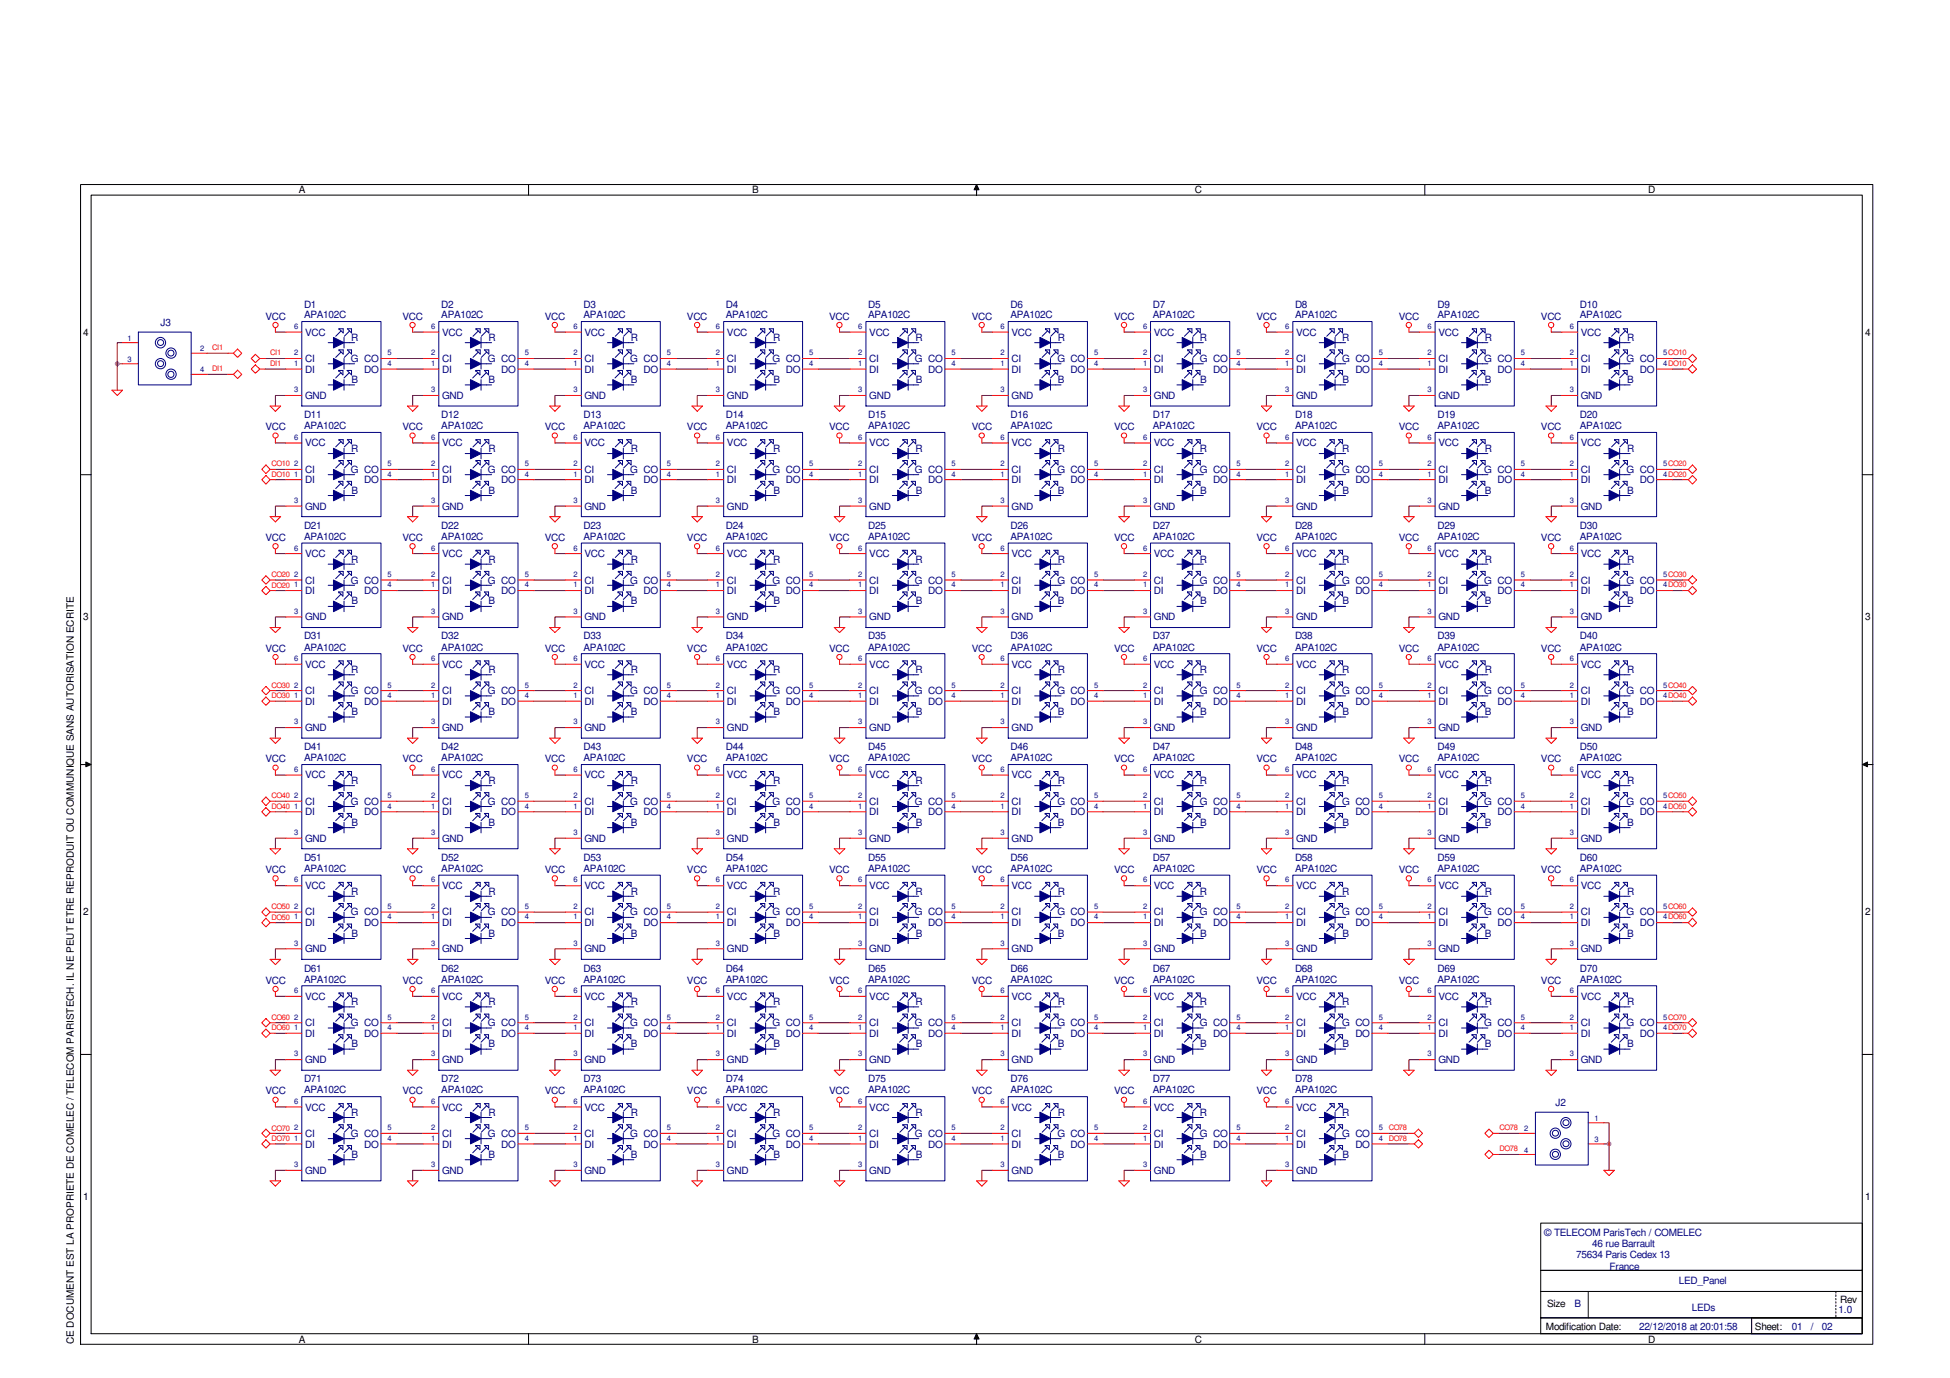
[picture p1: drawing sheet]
<svg xmlns="http://www.w3.org/2000/svg" width="297mm" height="210mm" viewBox="0 0 297 210" stroke-linecap="round" stroke-linejoin="round" font-family="sans-serif">
<defs><g id="words">
<g font-size="1.5">
<text x="45.5" y="29.5">A</text>
<text x="114.6" y="29.5">B</text>
<text x="182" y="29.5">C</text>
<text x="251.1" y="29.5">D</text>
<text x="12.7" y="51.1">4</text>
<text x="284.1" y="51.1">4</text>
<text x="12.7" y="94.5">3</text>
<text x="284.1" y="94.5">3</text>
<text x="12.7" y="139.4">2</text>
<text x="284.1" y="139.4">2</text>
<text x="12.7" y="182.8">1</text>
<text x="284.1" y="182.8">1</text>
<text x="235.5" y="202.5">Modification Date:</text>
<text x="235.7" y="199.1">Size</text>
<text x="267.3" y="202.5">Sheet:</text>
<text x="280.3" y="198.5">Rev</text>
<text x="11.3" y="204.8" transform="rotate(-90 11.3 204.8)">CE DOCUMENT EST LA PROPRIETE DE COMELEC / TELECOM PARISTECH. IL NE PEUT ETRE REPRODUIT OU COMMUNIQUE SANS AUTORISATION ECRITE</text>
<text x="45.5" y="204.5">A</text>
<text x="114.6" y="204.5">B</text>
<text x="182" y="204.5">C</text>
<text x="251.1" y="204.5">D</text>
</g>
<g font-size="1.5" fill="#00007f">
<text x="46.3" y="46.9">D1</text>
<text x="67.2" y="46.9">D2</text>
<text x="88.9" y="46.9">D3</text>
<text x="110.6" y="46.9">D4</text>
<text x="132.2" y="46.9">D5</text>
<text x="153.9" y="46.9">D6</text>
<text x="175.6" y="46.9">D7</text>
<text x="197.3" y="46.9">D8</text>
<text x="219" y="46.9">D9</text>
<text x="240.7" y="46.9">D10</text>
<text x="24.5" y="49.7">J3</text>
<text x="40.4" y="48.7">VCC</text>
<text x="46.3" y="48.5">APA102C</text>
<text x="46.5" y="51.1">VCC</text>
<text x="53.5" y="51.9">R</text>
<text x="61.3" y="48.7">VCC</text>
<text x="67.2" y="48.5">APA102C</text>
<text x="67.3" y="51.1">VCC</text>
<text x="74.4" y="51.9">R</text>
<text x="83" y="48.7">VCC</text>
<text x="88.9" y="48.5">APA102C</text>
<text x="89" y="51.1">VCC</text>
<text x="96.1" y="51.9">R</text>
<text x="104.6" y="48.7">VCC</text>
<text x="110.6" y="48.5">APA102C</text>
<text x="110.7" y="51.1">VCC</text>
<text x="117.8" y="51.9">R</text>
<text x="126.3" y="48.7">VCC</text>
<text x="132.2" y="48.5">APA102C</text>
<text x="132.4" y="51.1">VCC</text>
<text x="139.4" y="51.9">R</text>
<text x="148" y="48.7">VCC</text>
<text x="153.9" y="48.5">APA102C</text>
<text x="154.1" y="51.1">VCC</text>
<text x="161.1" y="51.9">R</text>
<text x="169.7" y="48.7">VCC</text>
<text x="175.6" y="48.5">APA102C</text>
<text x="175.8" y="51.1">VCC</text>
<text x="182.8" y="51.9">R</text>
<text x="191.4" y="48.7">VCC</text>
<text x="197.3" y="48.5">APA102C</text>
<text x="197.4" y="51.1">VCC</text>
<text x="204.5" y="51.9">R</text>
<text x="213.1" y="48.7">VCC</text>
<text x="219" y="48.5">APA102C</text>
<text x="219.1" y="51.1">VCC</text>
<text x="226.2" y="51.9">R</text>
<text x="234.7" y="48.7">VCC</text>
<text x="240.7" y="48.5">APA102C</text>
<text x="240.8" y="51.1">VCC</text>
<text x="247.9" y="51.9">R</text>
<text x="46.5" y="56.8">DI</text>
<text x="46.5" y="55.2">CI</text>
<text x="53.5" y="55.2">G CO</text>
<text x="53.5" y="58.4">B</text>
<text x="55.5" y="56.8">DO</text>
<text x="67.3" y="56.8">DI</text>
<text x="67.3" y="55.2">CI</text>
<text x="74.3" y="55.2">G CO</text>
<text x="74.4" y="58.4">B</text>
<text x="76.4" y="56.8">DO</text>
<text x="89" y="56.8">DI</text>
<text x="89" y="55.2">CI</text>
<text x="96" y="55.2">G CO</text>
<text x="96.1" y="58.4">B</text>
<text x="98" y="56.8">DO</text>
<text x="110.7" y="56.8">DI</text>
<text x="110.7" y="55.2">CI</text>
<text x="117.7" y="55.2">G CO</text>
<text x="117.8" y="58.4">B</text>
<text x="119.7" y="56.8">DO</text>
<text x="132.4" y="56.8">DI</text>
<text x="132.4" y="55.2">CI</text>
<text x="139.4" y="55.2">G CO</text>
<text x="139.5" y="58.4">B</text>
<text x="141.4" y="56.8">DO</text>
<text x="154.1" y="56.8">DI</text>
<text x="154.1" y="55.2">CI</text>
<text x="161.1" y="55.2">G CO</text>
<text x="161.2" y="58.4">B</text>
<text x="163.1" y="56.8">DO</text>
<text x="175.8" y="56.8">DI</text>
<text x="175.8" y="55.2">CI</text>
<text x="182.7" y="55.2">G CO</text>
<text x="182.8" y="58.4">B</text>
<text x="184.8" y="56.8">DO</text>
<text x="197.4" y="56.8">DI</text>
<text x="197.4" y="55.2">CI</text>
<text x="204.4" y="55.2">G CO</text>
<text x="204.5" y="58.4">B</text>
<text x="206.5" y="56.8">DO</text>
<text x="219.1" y="56.8">DI</text>
<text x="219.1" y="55.2">CI</text>
<text x="226.1" y="55.2">G CO</text>
<text x="226.2" y="58.4">B</text>
<text x="228.1" y="56.8">DO</text>
<text x="240.8" y="56.8">DI</text>
<text x="240.8" y="55.2">CI</text>
<text x="247.8" y="55.2">G CO</text>
<text x="247.9" y="58.4">B</text>
<text x="249.8" y="56.8">DO</text>
<text x="40.4" y="65.5">VCC</text>
<text x="46.3" y="63.7">D11</text>
<text x="46.3" y="65.4">APA102C</text>
<text x="46.5" y="60.8">GND</text>
<text x="61.3" y="65.5">VCC</text>
<text x="67.2" y="63.7">D12</text>
<text x="67.2" y="65.4">APA102C</text>
<text x="67.3" y="60.8">GND</text>
<text x="83" y="65.5">VCC</text>
<text x="88.9" y="63.7">D13</text>
<text x="88.9" y="65.4">APA102C</text>
<text x="89" y="60.8">GND</text>
<text x="104.6" y="65.5">VCC</text>
<text x="110.6" y="63.7">D14</text>
<text x="110.6" y="65.4">APA102C</text>
<text x="110.7" y="60.8">GND</text>
<text x="126.3" y="65.5">VCC</text>
<text x="132.2" y="63.7">D15</text>
<text x="132.2" y="65.4">APA102C</text>
<text x="132.4" y="60.8">GND</text>
<text x="148" y="65.5">VCC</text>
<text x="153.9" y="63.7">D16</text>
<text x="153.9" y="65.4">APA102C</text>
<text x="154.1" y="60.8">GND</text>
<text x="169.7" y="65.5">VCC</text>
<text x="175.6" y="63.7">D17</text>
<text x="175.6" y="65.4">APA102C</text>
<text x="175.8" y="60.8">GND</text>
<text x="191.4" y="65.5">VCC</text>
<text x="197.3" y="63.7">D18</text>
<text x="197.3" y="65.4">APA102C</text>
<text x="197.4" y="60.8">GND</text>
<text x="213.1" y="65.5">VCC</text>
<text x="219" y="63.7">D19</text>
<text x="219" y="65.4">APA102C</text>
<text x="219.1" y="60.8">GND</text>
<text x="234.7" y="65.5">VCC</text>
<text x="240.7" y="63.7">D20</text>
<text x="240.7" y="65.4">APA102C</text>
<text x="240.8" y="60.8">GND</text>
<text x="46.5" y="68">VCC</text>
<text x="53.5" y="68.8">R</text>
<text x="67.3" y="68">VCC</text>
<text x="74.4" y="68.8">R</text>
<text x="89" y="68">VCC</text>
<text x="96.1" y="68.8">R</text>
<text x="110.7" y="68">VCC</text>
<text x="117.8" y="68.8">R</text>
<text x="132.4" y="68">VCC</text>
<text x="139.4" y="68.8">R</text>
<text x="154.1" y="68">VCC</text>
<text x="161.1" y="68.8">R</text>
<text x="175.8" y="68">VCC</text>
<text x="182.8" y="68.8">R</text>
<text x="197.4" y="68">VCC</text>
<text x="204.5" y="68.8">R</text>
<text x="219.1" y="68">VCC</text>
<text x="226.2" y="68.8">R</text>
<text x="240.8" y="68">VCC</text>
<text x="247.9" y="68.8">R</text>
<text x="46.5" y="73.6">DI</text>
<text x="46.5" y="72">CI</text>
<text x="46.5" y="77.6">GND</text>
<text x="53.5" y="72">G CO</text>
<text x="53.5" y="75.2">B</text>
<text x="55.5" y="73.6">DO</text>
<text x="67.3" y="73.6">DI</text>
<text x="67.3" y="72">CI</text>
<text x="67.3" y="77.6">GND</text>
<text x="74.3" y="72">G CO</text>
<text x="74.4" y="75.2">B</text>
<text x="76.4" y="73.6">DO</text>
<text x="89" y="73.6">DI</text>
<text x="89" y="72">CI</text>
<text x="89" y="77.6">GND</text>
<text x="96" y="72">G CO</text>
<text x="96.1" y="75.2">B</text>
<text x="98" y="73.6">DO</text>
<text x="110.7" y="73.6">DI</text>
<text x="110.7" y="72">CI</text>
<text x="110.7" y="77.6">GND</text>
<text x="117.7" y="72">G CO</text>
<text x="117.8" y="75.2">B</text>
<text x="119.7" y="73.6">DO</text>
<text x="132.4" y="73.6">DI</text>
<text x="132.4" y="72">CI</text>
<text x="132.4" y="77.6">GND</text>
<text x="139.4" y="72">G CO</text>
<text x="139.5" y="75.2">B</text>
<text x="141.4" y="73.6">DO</text>
<text x="154.1" y="73.6">DI</text>
<text x="154.1" y="72">CI</text>
<text x="154.1" y="77.6">GND</text>
<text x="161.1" y="72">G CO</text>
<text x="161.2" y="75.2">B</text>
<text x="163.1" y="73.6">DO</text>
<text x="175.8" y="73.6">DI</text>
<text x="175.8" y="72">CI</text>
<text x="175.8" y="77.6">GND</text>
<text x="182.7" y="72">G CO</text>
<text x="182.8" y="75.2">B</text>
<text x="184.8" y="73.6">DO</text>
<text x="197.4" y="73.6">DI</text>
<text x="197.4" y="72">CI</text>
<text x="197.4" y="77.6">GND</text>
<text x="204.4" y="72">G CO</text>
<text x="204.5" y="75.2">B</text>
<text x="206.5" y="73.6">DO</text>
<text x="219.1" y="73.6">DI</text>
<text x="219.1" y="72">CI</text>
<text x="219.1" y="77.6">GND</text>
<text x="226.1" y="72">G CO</text>
<text x="226.2" y="75.2">B</text>
<text x="228.1" y="73.6">DO</text>
<text x="240.8" y="73.6">DI</text>
<text x="240.8" y="72">CI</text>
<text x="240.8" y="77.6">GND</text>
<text x="247.8" y="72">G CO</text>
<text x="247.9" y="75.2">B</text>
<text x="249.8" y="73.6">DO</text>
<text x="40.4" y="82.4">VCC</text>
<text x="46.3" y="80.6">D21</text>
<text x="46.3" y="82.3">APA102C</text>
<text x="61.3" y="82.4">VCC</text>
<text x="67.2" y="80.6">D22</text>
<text x="67.2" y="82.3">APA102C</text>
<text x="83" y="82.4">VCC</text>
<text x="88.9" y="80.6">D23</text>
<text x="88.9" y="82.3">APA102C</text>
<text x="104.6" y="82.4">VCC</text>
<text x="110.6" y="80.6">D24</text>
<text x="110.6" y="82.3">APA102C</text>
<text x="126.3" y="82.4">VCC</text>
<text x="132.2" y="80.6">D25</text>
<text x="132.2" y="82.3">APA102C</text>
<text x="148" y="82.4">VCC</text>
<text x="153.9" y="80.6">D26</text>
<text x="153.9" y="82.3">APA102C</text>
<text x="169.7" y="82.4">VCC</text>
<text x="175.6" y="80.6">D27</text>
<text x="175.6" y="82.3">APA102C</text>
<text x="191.4" y="82.4">VCC</text>
<text x="197.3" y="80.6">D28</text>
<text x="197.3" y="82.3">APA102C</text>
<text x="213.1" y="82.4">VCC</text>
<text x="219" y="80.6">D29</text>
<text x="219" y="82.3">APA102C</text>
<text x="234.7" y="82.4">VCC</text>
<text x="240.7" y="80.6">D30</text>
<text x="240.7" y="82.3">APA102C</text>
<text x="46.5" y="84.9">VCC</text>
<text x="46.5" y="88.9">CI</text>
<text x="53.5" y="88.9">G CO</text>
<text x="53.5" y="85.7">R</text>
<text x="67.3" y="88.9">CI</text>
<text x="67.3" y="84.9">VCC</text>
<text x="74.3" y="88.9">G CO</text>
<text x="74.4" y="85.7">R</text>
<text x="89" y="84.9">VCC</text>
<text x="89" y="88.9">CI</text>
<text x="96" y="88.9">G CO</text>
<text x="96.1" y="85.7">R</text>
<text x="110.7" y="88.9">CI</text>
<text x="110.7" y="84.9">VCC</text>
<text x="117.7" y="88.9">G CO</text>
<text x="117.8" y="85.7">R</text>
<text x="132.4" y="88.9">CI</text>
<text x="132.4" y="84.9">VCC</text>
<text x="139.4" y="88.9">G CO</text>
<text x="139.4" y="85.7">R</text>
<text x="154.1" y="88.9">CI</text>
<text x="154.1" y="84.9">VCC</text>
<text x="161.1" y="88.9">G CO</text>
<text x="161.1" y="85.7">R</text>
<text x="175.8" y="88.9">CI</text>
<text x="175.8" y="84.9">VCC</text>
<text x="182.7" y="88.9">G CO</text>
<text x="182.8" y="85.7">R</text>
<text x="197.4" y="88.9">CI</text>
<text x="197.4" y="84.9">VCC</text>
<text x="204.4" y="88.9">G CO</text>
<text x="204.5" y="85.7">R</text>
<text x="219.1" y="88.9">CI</text>
<text x="219.1" y="84.9">VCC</text>
<text x="226.1" y="88.9">G CO</text>
<text x="226.2" y="85.7">R</text>
<text x="240.8" y="88.9">CI</text>
<text x="240.8" y="84.9">VCC</text>
<text x="247.8" y="88.9">G CO</text>
<text x="247.9" y="85.7">R</text>
<text x="46.5" y="90.5">DI</text>
<text x="46.5" y="94.5">GND</text>
<text x="53.5" y="92.1">B</text>
<text x="55.5" y="90.5">DO</text>
<text x="67.3" y="90.5">DI</text>
<text x="67.3" y="94.5">GND</text>
<text x="74.4" y="92.1">B</text>
<text x="76.4" y="90.5">DO</text>
<text x="89" y="90.5">DI</text>
<text x="89" y="94.5">GND</text>
<text x="96.1" y="92.1">B</text>
<text x="98" y="90.5">DO</text>
<text x="110.7" y="90.5">DI</text>
<text x="110.7" y="94.5">GND</text>
<text x="117.8" y="92.1">B</text>
<text x="119.7" y="90.5">DO</text>
<text x="132.4" y="90.5">DI</text>
<text x="132.4" y="94.5">GND</text>
<text x="139.5" y="92.1">B</text>
<text x="141.4" y="90.5">DO</text>
<text x="154.1" y="90.5">DI</text>
<text x="154.1" y="94.5">GND</text>
<text x="161.2" y="92.1">B</text>
<text x="163.1" y="90.5">DO</text>
<text x="175.8" y="90.5">DI</text>
<text x="175.8" y="94.5">GND</text>
<text x="182.8" y="92.1">B</text>
<text x="184.8" y="90.5">DO</text>
<text x="197.4" y="90.5">DI</text>
<text x="197.4" y="94.5">GND</text>
<text x="204.5" y="92.1">B</text>
<text x="206.5" y="90.5">DO</text>
<text x="219.1" y="90.5">DI</text>
<text x="219.1" y="94.5">GND</text>
<text x="226.2" y="92.1">B</text>
<text x="228.1" y="90.5">DO</text>
<text x="240.8" y="90.5">DI</text>
<text x="240.8" y="94.5">GND</text>
<text x="247.9" y="92.1">B</text>
<text x="249.8" y="90.5">DO</text>
<text x="40.4" y="99.3">VCC</text>
<text x="46.3" y="97.4">D31</text>
<text x="46.3" y="99.1">APA102C</text>
<text x="46.5" y="101.7">VCC</text>
<text x="61.3" y="99.3">VCC</text>
<text x="67.2" y="97.4">D32</text>
<text x="67.2" y="99.1">APA102C</text>
<text x="67.3" y="101.7">VCC</text>
<text x="83" y="99.3">VCC</text>
<text x="88.9" y="97.4">D33</text>
<text x="88.9" y="99.1">APA102C</text>
<text x="89" y="101.7">VCC</text>
<text x="104.6" y="99.3">VCC</text>
<text x="110.6" y="97.4">D34</text>
<text x="110.6" y="99.1">APA102C</text>
<text x="110.7" y="101.7">VCC</text>
<text x="126.3" y="99.3">VCC</text>
<text x="132.2" y="97.4">D35</text>
<text x="132.2" y="99.1">APA102C</text>
<text x="132.4" y="101.7">VCC</text>
<text x="148" y="99.3">VCC</text>
<text x="153.9" y="97.4">D36</text>
<text x="153.9" y="99.1">APA102C</text>
<text x="154.1" y="101.7">VCC</text>
<text x="169.7" y="99.3">VCC</text>
<text x="175.6" y="97.4">D37</text>
<text x="175.6" y="99.1">APA102C</text>
<text x="175.8" y="101.7">VCC</text>
<text x="191.4" y="99.3">VCC</text>
<text x="197.3" y="97.4">D38</text>
<text x="197.3" y="99.1">APA102C</text>
<text x="197.4" y="101.7">VCC</text>
<text x="213.1" y="99.3">VCC</text>
<text x="219" y="97.4">D39</text>
<text x="219" y="99.1">APA102C</text>
<text x="219.1" y="101.7">VCC</text>
<text x="234.7" y="99.3">VCC</text>
<text x="240.7" y="97.4">D40</text>
<text x="240.7" y="99.1">APA102C</text>
<text x="240.8" y="101.7">VCC</text>
<text x="46.5" y="107.4">DI</text>
<text x="46.5" y="105.7">CI</text>
<text x="53.5" y="105.7">G CO</text>
<text x="53.5" y="102.5">R</text>
<text x="55.5" y="107.4">DO</text>
<text x="67.3" y="107.4">DI</text>
<text x="67.3" y="105.7">CI</text>
<text x="74.3" y="105.7">G CO</text>
<text x="74.4" y="102.5">R</text>
<text x="76.4" y="107.4">DO</text>
<text x="89" y="107.4">DI</text>
<text x="89" y="105.7">CI</text>
<text x="96" y="105.7">G CO</text>
<text x="96.1" y="102.5">R</text>
<text x="98" y="107.4">DO</text>
<text x="110.7" y="107.4">DI</text>
<text x="110.7" y="105.7">CI</text>
<text x="117.7" y="105.7">G CO</text>
<text x="117.8" y="102.5">R</text>
<text x="119.7" y="107.4">DO</text>
<text x="132.4" y="107.4">DI</text>
<text x="132.4" y="105.7">CI</text>
<text x="139.4" y="105.7">G CO</text>
<text x="139.4" y="102.5">R</text>
<text x="141.4" y="107.4">DO</text>
<text x="154.1" y="107.4">DI</text>
<text x="154.1" y="105.7">CI</text>
<text x="161.1" y="105.7">G CO</text>
<text x="161.1" y="102.5">R</text>
<text x="163.1" y="107.4">DO</text>
<text x="175.8" y="107.4">DI</text>
<text x="175.8" y="105.7">CI</text>
<text x="182.7" y="105.7">G CO</text>
<text x="182.8" y="102.5">R</text>
<text x="184.8" y="107.4">DO</text>
<text x="197.4" y="107.4">DI</text>
<text x="197.4" y="105.7">CI</text>
<text x="204.4" y="105.7">G CO</text>
<text x="204.5" y="102.5">R</text>
<text x="206.5" y="107.4">DO</text>
<text x="219.1" y="107.4">DI</text>
<text x="219.1" y="105.7">CI</text>
<text x="226.1" y="105.7">G CO</text>
<text x="226.2" y="102.5">R</text>
<text x="228.1" y="107.4">DO</text>
<text x="240.8" y="107.4">DI</text>
<text x="240.8" y="105.7">CI</text>
<text x="247.8" y="105.7">G CO</text>
<text x="247.9" y="102.5">R</text>
<text x="249.8" y="107.4">DO</text>
<text x="46.5" y="111.4">GND</text>
<text x="53.5" y="109">B</text>
<text x="67.3" y="111.4">GND</text>
<text x="74.4" y="109">B</text>
<text x="89" y="111.4">GND</text>
<text x="96.1" y="109">B</text>
<text x="110.7" y="111.4">GND</text>
<text x="117.8" y="109">B</text>
<text x="132.4" y="111.4">GND</text>
<text x="139.5" y="109">B</text>
<text x="154.1" y="111.4">GND</text>
<text x="161.2" y="109">B</text>
<text x="175.8" y="111.4">GND</text>
<text x="182.8" y="109">B</text>
<text x="197.4" y="111.4">GND</text>
<text x="204.5" y="109">B</text>
<text x="219.1" y="111.4">GND</text>
<text x="226.2" y="109">B</text>
<text x="240.8" y="111.4">GND</text>
<text x="247.9" y="109">B</text>
<text x="40.4" y="116.1">VCC</text>
<text x="46.3" y="114.3">D41</text>
<text x="46.3" y="116">APA102C</text>
<text x="46.5" y="118.6">VCC</text>
<text x="53.5" y="119.4">R</text>
<text x="61.3" y="116.1">VCC</text>
<text x="67.2" y="114.3">D42</text>
<text x="67.2" y="116">APA102C</text>
<text x="67.3" y="118.6">VCC</text>
<text x="74.4" y="119.4">R</text>
<text x="83" y="116.1">VCC</text>
<text x="88.9" y="114.3">D43</text>
<text x="88.9" y="116">APA102C</text>
<text x="89" y="118.6">VCC</text>
<text x="96.1" y="119.4">R</text>
<text x="104.6" y="116.1">VCC</text>
<text x="110.6" y="114.3">D44</text>
<text x="110.6" y="116">APA102C</text>
<text x="110.7" y="118.6">VCC</text>
<text x="117.8" y="119.4">R</text>
<text x="126.3" y="116.1">VCC</text>
<text x="132.2" y="114.3">D45</text>
<text x="132.2" y="116">APA102C</text>
<text x="132.4" y="118.6">VCC</text>
<text x="139.4" y="119.4">R</text>
<text x="148" y="116.1">VCC</text>
<text x="153.9" y="114.3">D46</text>
<text x="153.9" y="116">APA102C</text>
<text x="154.1" y="118.6">VCC</text>
<text x="161.1" y="119.4">R</text>
<text x="169.7" y="116.1">VCC</text>
<text x="175.6" y="114.3">D47</text>
<text x="175.6" y="116">APA102C</text>
<text x="175.8" y="118.6">VCC</text>
<text x="182.8" y="119.4">R</text>
<text x="191.4" y="116.1">VCC</text>
<text x="197.3" y="114.3">D48</text>
<text x="197.3" y="116">APA102C</text>
<text x="197.4" y="118.6">VCC</text>
<text x="204.5" y="119.4">R</text>
<text x="213.1" y="116.1">VCC</text>
<text x="219" y="114.3">D49</text>
<text x="219" y="116">APA102C</text>
<text x="219.1" y="118.6">VCC</text>
<text x="226.2" y="119.4">R</text>
<text x="234.7" y="116.1">VCC</text>
<text x="240.7" y="114.3">D50</text>
<text x="240.7" y="116">APA102C</text>
<text x="240.8" y="118.6">VCC</text>
<text x="247.9" y="119.4">R</text>
<text x="46.5" y="124.2">DI</text>
<text x="46.5" y="122.6">CI</text>
<text x="53.5" y="122.6">G CO</text>
<text x="53.5" y="125.8">B</text>
<text x="55.5" y="124.2">DO</text>
<text x="67.3" y="124.2">DI</text>
<text x="67.3" y="122.6">CI</text>
<text x="74.3" y="122.6">G CO</text>
<text x="74.4" y="125.8">B</text>
<text x="76.4" y="124.2">DO</text>
<text x="89" y="124.2">DI</text>
<text x="89" y="122.6">CI</text>
<text x="96" y="122.6">G CO</text>
<text x="96.1" y="125.8">B</text>
<text x="98" y="124.2">DO</text>
<text x="110.7" y="124.2">DI</text>
<text x="110.7" y="122.6">CI</text>
<text x="117.7" y="122.6">G CO</text>
<text x="117.8" y="125.8">B</text>
<text x="119.7" y="124.2">DO</text>
<text x="132.4" y="124.2">DI</text>
<text x="132.4" y="122.6">CI</text>
<text x="139.4" y="122.6">G CO</text>
<text x="139.5" y="125.8">B</text>
<text x="141.4" y="124.2">DO</text>
<text x="154.1" y="124.2">DI</text>
<text x="154.1" y="122.6">CI</text>
<text x="161.1" y="122.6">G CO</text>
<text x="161.2" y="125.8">B</text>
<text x="163.1" y="124.2">DO</text>
<text x="175.8" y="124.2">DI</text>
<text x="175.8" y="122.6">CI</text>
<text x="182.7" y="122.6">G CO</text>
<text x="182.8" y="125.8">B</text>
<text x="184.8" y="124.2">DO</text>
<text x="197.4" y="124.2">DI</text>
<text x="197.4" y="122.6">CI</text>
<text x="204.4" y="122.6">G CO</text>
<text x="204.5" y="125.8">B</text>
<text x="206.5" y="124.2">DO</text>
<text x="219.1" y="124.2">DI</text>
<text x="219.1" y="122.6">CI</text>
<text x="226.1" y="122.6">G CO</text>
<text x="226.2" y="125.8">B</text>
<text x="228.1" y="124.2">DO</text>
<text x="240.8" y="124.2">DI</text>
<text x="240.8" y="122.6">CI</text>
<text x="247.8" y="122.6">G CO</text>
<text x="247.9" y="125.8">B</text>
<text x="249.8" y="124.2">DO</text>
<text x="46.3" y="131.1">D51</text>
<text x="46.5" y="128.2">GND</text>
<text x="67.2" y="131.1">D52</text>
<text x="67.3" y="128.2">GND</text>
<text x="88.9" y="131.1">D53</text>
<text x="89" y="128.2">GND</text>
<text x="110.6" y="131.1">D54</text>
<text x="110.7" y="128.2">GND</text>
<text x="132.2" y="131.1">D55</text>
<text x="132.4" y="128.2">GND</text>
<text x="153.9" y="131.1">D56</text>
<text x="154.1" y="128.2">GND</text>
<text x="175.6" y="131.1">D57</text>
<text x="175.8" y="128.2">GND</text>
<text x="197.3" y="131.1">D58</text>
<text x="197.4" y="128.2">GND</text>
<text x="219" y="131.1">D59</text>
<text x="219.1" y="128.2">GND</text>
<text x="240.7" y="131.1">D60</text>
<text x="240.8" y="128.2">GND</text>
<text x="40.4" y="133">VCC</text>
<text x="46.3" y="132.8">APA102C</text>
<text x="46.5" y="135.5">VCC</text>
<text x="53.5" y="136.3">R</text>
<text x="61.3" y="133">VCC</text>
<text x="67.2" y="132.8">APA102C</text>
<text x="67.3" y="135.5">VCC</text>
<text x="74.4" y="136.3">R</text>
<text x="83" y="133">VCC</text>
<text x="88.9" y="132.8">APA102C</text>
<text x="89" y="135.5">VCC</text>
<text x="96.1" y="136.3">R</text>
<text x="104.6" y="133">VCC</text>
<text x="110.6" y="132.8">APA102C</text>
<text x="110.7" y="135.5">VCC</text>
<text x="117.8" y="136.3">R</text>
<text x="126.3" y="133">VCC</text>
<text x="132.2" y="132.8">APA102C</text>
<text x="132.4" y="135.5">VCC</text>
<text x="139.4" y="136.3">R</text>
<text x="148" y="133">VCC</text>
<text x="153.9" y="132.8">APA102C</text>
<text x="154.1" y="135.5">VCC</text>
<text x="161.1" y="136.3">R</text>
<text x="169.7" y="133">VCC</text>
<text x="175.6" y="132.8">APA102C</text>
<text x="175.8" y="135.5">VCC</text>
<text x="182.8" y="136.3">R</text>
<text x="191.4" y="133">VCC</text>
<text x="197.3" y="132.8">APA102C</text>
<text x="197.4" y="135.5">VCC</text>
<text x="204.5" y="136.3">R</text>
<text x="213.1" y="133">VCC</text>
<text x="219" y="132.8">APA102C</text>
<text x="219.1" y="135.5">VCC</text>
<text x="226.2" y="136.3">R</text>
<text x="234.7" y="133">VCC</text>
<text x="240.7" y="132.8">APA102C</text>
<text x="240.8" y="135.5">VCC</text>
<text x="247.9" y="136.3">R</text>
<text x="46.5" y="141.1">DI</text>
<text x="46.5" y="139.4">CI</text>
<text x="53.5" y="139.4">G CO</text>
<text x="53.5" y="142.7">B</text>
<text x="55.5" y="141.1">DO</text>
<text x="67.3" y="141.1">DI</text>
<text x="67.3" y="139.4">CI</text>
<text x="74.3" y="139.4">G CO</text>
<text x="74.4" y="142.7">B</text>
<text x="76.4" y="141.1">DO</text>
<text x="89" y="141.1">DI</text>
<text x="89" y="139.4">CI</text>
<text x="96" y="139.4">G CO</text>
<text x="96.1" y="142.7">B</text>
<text x="98" y="141.1">DO</text>
<text x="110.7" y="141.1">DI</text>
<text x="110.7" y="139.4">CI</text>
<text x="117.7" y="139.4">G CO</text>
<text x="117.8" y="142.7">B</text>
<text x="119.7" y="141.1">DO</text>
<text x="132.4" y="141.1">DI</text>
<text x="132.4" y="139.4">CI</text>
<text x="139.4" y="139.4">G CO</text>
<text x="139.5" y="142.7">B</text>
<text x="141.4" y="141.1">DO</text>
<text x="154.1" y="141.1">DI</text>
<text x="154.1" y="139.4">CI</text>
<text x="161.1" y="139.4">G CO</text>
<text x="161.2" y="142.7">B</text>
<text x="163.1" y="141.1">DO</text>
<text x="175.8" y="141.1">DI</text>
<text x="175.8" y="139.4">CI</text>
<text x="182.7" y="139.4">G CO</text>
<text x="182.8" y="142.7">B</text>
<text x="184.8" y="141.1">DO</text>
<text x="197.4" y="141.1">DI</text>
<text x="197.4" y="139.4">CI</text>
<text x="204.4" y="139.4">G CO</text>
<text x="204.5" y="142.7">B</text>
<text x="206.5" y="141.1">DO</text>
<text x="219.1" y="141.1">DI</text>
<text x="219.1" y="139.4">CI</text>
<text x="226.1" y="139.4">G CO</text>
<text x="226.2" y="142.7">B</text>
<text x="228.1" y="141.1">DO</text>
<text x="240.8" y="141.1">DI</text>
<text x="240.8" y="139.4">CI</text>
<text x="247.8" y="139.4">G CO</text>
<text x="247.9" y="142.7">B</text>
<text x="249.8" y="141.1">DO</text>
<text x="40.4" y="149.9">VCC</text>
<text x="46.3" y="148">D61</text>
<text x="46.3" y="149.7">APA102C</text>
<text x="46.5" y="145.1">GND</text>
<text x="61.3" y="149.9">VCC</text>
<text x="67.2" y="148">D62</text>
<text x="67.2" y="149.7">APA102C</text>
<text x="67.3" y="145.1">GND</text>
<text x="83" y="149.9">VCC</text>
<text x="88.9" y="148">D63</text>
<text x="88.9" y="149.7">APA102C</text>
<text x="89" y="145.1">GND</text>
<text x="104.6" y="149.9">VCC</text>
<text x="110.6" y="148">D64</text>
<text x="110.6" y="149.7">APA102C</text>
<text x="110.7" y="145.1">GND</text>
<text x="126.3" y="149.9">VCC</text>
<text x="132.2" y="148">D65</text>
<text x="132.2" y="149.7">APA102C</text>
<text x="132.4" y="145.1">GND</text>
<text x="148" y="149.9">VCC</text>
<text x="153.9" y="148">D66</text>
<text x="153.9" y="149.7">APA102C</text>
<text x="154.1" y="145.1">GND</text>
<text x="169.7" y="149.9">VCC</text>
<text x="175.6" y="148">D67</text>
<text x="175.6" y="149.7">APA102C</text>
<text x="175.8" y="145.1">GND</text>
<text x="191.4" y="149.9">VCC</text>
<text x="197.3" y="148">D68</text>
<text x="197.3" y="149.7">APA102C</text>
<text x="197.4" y="145.1">GND</text>
<text x="213.1" y="149.9">VCC</text>
<text x="219" y="148">D69</text>
<text x="219" y="149.7">APA102C</text>
<text x="219.1" y="145.1">GND</text>
<text x="234.7" y="149.9">VCC</text>
<text x="240.7" y="148">D70</text>
<text x="240.7" y="149.7">APA102C</text>
<text x="240.8" y="145.1">GND</text>
<text x="46.5" y="152.3">VCC</text>
<text x="53.5" y="153.1">R</text>
<text x="67.3" y="152.3">VCC</text>
<text x="74.4" y="153.1">R</text>
<text x="89" y="152.3">VCC</text>
<text x="96.1" y="153.1">R</text>
<text x="110.7" y="152.3">VCC</text>
<text x="117.8" y="153.1">R</text>
<text x="132.4" y="152.3">VCC</text>
<text x="139.4" y="153.1">R</text>
<text x="154.1" y="152.3">VCC</text>
<text x="161.1" y="153.1">R</text>
<text x="175.8" y="152.3">VCC</text>
<text x="182.8" y="153.1">R</text>
<text x="197.4" y="152.3">VCC</text>
<text x="204.5" y="153.1">R</text>
<text x="219.1" y="152.3">VCC</text>
<text x="226.2" y="153.1">R</text>
<text x="240.8" y="152.3">VCC</text>
<text x="247.9" y="153.1">R</text>
<text x="46.5" y="157.9">DI</text>
<text x="46.5" y="156.3">CI</text>
<text x="46.5" y="162">GND</text>
<text x="53.5" y="156.3">G CO</text>
<text x="53.5" y="159.6">B</text>
<text x="55.5" y="157.9">DO</text>
<text x="67.3" y="157.9">DI</text>
<text x="67.3" y="156.3">CI</text>
<text x="67.3" y="162">GND</text>
<text x="74.3" y="156.3">G CO</text>
<text x="74.4" y="159.6">B</text>
<text x="76.4" y="157.9">DO</text>
<text x="89" y="157.9">DI</text>
<text x="89" y="156.3">CI</text>
<text x="89" y="162">GND</text>
<text x="96" y="156.3">G CO</text>
<text x="96.1" y="159.6">B</text>
<text x="98" y="157.9">DO</text>
<text x="110.7" y="157.9">DI</text>
<text x="110.7" y="156.3">CI</text>
<text x="110.7" y="162">GND</text>
<text x="117.7" y="156.3">G CO</text>
<text x="117.8" y="159.6">B</text>
<text x="119.7" y="157.9">DO</text>
<text x="132.4" y="157.9">DI</text>
<text x="132.4" y="156.3">CI</text>
<text x="132.4" y="162">GND</text>
<text x="139.4" y="156.3">G CO</text>
<text x="139.5" y="159.6">B</text>
<text x="141.4" y="157.9">DO</text>
<text x="154.1" y="157.9">DI</text>
<text x="154.1" y="156.3">CI</text>
<text x="154.1" y="162">GND</text>
<text x="161.1" y="156.3">G CO</text>
<text x="161.2" y="159.6">B</text>
<text x="163.1" y="157.9">DO</text>
<text x="175.8" y="157.9">DI</text>
<text x="175.8" y="156.3">CI</text>
<text x="175.8" y="162">GND</text>
<text x="182.7" y="156.3">G CO</text>
<text x="182.8" y="159.6">B</text>
<text x="184.8" y="157.9">DO</text>
<text x="197.4" y="157.9">DI</text>
<text x="197.4" y="156.3">CI</text>
<text x="197.4" y="162">GND</text>
<text x="204.4" y="156.3">G CO</text>
<text x="204.5" y="159.6">B</text>
<text x="206.5" y="157.9">DO</text>
<text x="219.1" y="157.9">DI</text>
<text x="219.1" y="156.3">CI</text>
<text x="219.1" y="162">GND</text>
<text x="226.1" y="156.3">G CO</text>
<text x="226.2" y="159.6">B</text>
<text x="228.1" y="157.9">DO</text>
<text x="240.8" y="157.9">DI</text>
<text x="240.8" y="156.3">CI</text>
<text x="240.8" y="162">GND</text>
<text x="247.8" y="156.3">G CO</text>
<text x="247.9" y="159.6">B</text>
<text x="249.8" y="157.9">DO</text>
<text x="40.4" y="166.7">VCC</text>
<text x="46.3" y="164.9">D71</text>
<text x="46.3" y="166.5">APA102C</text>
<text x="61.3" y="166.7">VCC</text>
<text x="67.2" y="164.9">D72</text>
<text x="67.2" y="166.5">APA102C</text>
<text x="83" y="166.7">VCC</text>
<text x="88.9" y="164.9">D73</text>
<text x="88.9" y="166.5">APA102C</text>
<text x="104.6" y="166.7">VCC</text>
<text x="110.6" y="164.9">D74</text>
<text x="110.6" y="166.5">APA102C</text>
<text x="126.3" y="166.7">VCC</text>
<text x="132.2" y="164.9">D75</text>
<text x="132.2" y="166.5">APA102C</text>
<text x="148" y="166.7">VCC</text>
<text x="153.9" y="164.9">D76</text>
<text x="153.9" y="166.5">APA102C</text>
<text x="169.7" y="166.7">VCC</text>
<text x="175.6" y="164.9">D77</text>
<text x="175.6" y="166.5">APA102C</text>
<text x="191.4" y="166.7">VCC</text>
<text x="197.3" y="164.9">D78</text>
<text x="197.3" y="166.5">APA102C</text>
<text x="46.5" y="169.2">VCC</text>
<text x="46.5" y="173.2">CI</text>
<text x="53.5" y="173.2">G CO</text>
<text x="53.5" y="170">R</text>
<text x="67.3" y="173.2">CI</text>
<text x="67.3" y="169.2">VCC</text>
<text x="74.3" y="173.2">G CO</text>
<text x="74.4" y="170">R</text>
<text x="89" y="169.2">VCC</text>
<text x="89" y="173.2">CI</text>
<text x="96" y="173.2">G CO</text>
<text x="96.1" y="170">R</text>
<text x="110.7" y="173.2">CI</text>
<text x="110.7" y="169.2">VCC</text>
<text x="117.7" y="173.2">G CO</text>
<text x="117.8" y="170">R</text>
<text x="132.4" y="173.2">CI</text>
<text x="132.4" y="169.2">VCC</text>
<text x="139.4" y="173.2">G CO</text>
<text x="139.4" y="170">R</text>
<text x="154.1" y="173.2">CI</text>
<text x="154.1" y="169.2">VCC</text>
<text x="161.1" y="173.2">G CO</text>
<text x="161.1" y="170">R</text>
<text x="175.8" y="173.2">CI</text>
<text x="175.8" y="169.2">VCC</text>
<text x="182.7" y="173.2">G CO</text>
<text x="182.8" y="170">R</text>
<text x="197.4" y="173.2">CI</text>
<text x="197.4" y="169.2">VCC</text>
<text x="204.4" y="173.2">G CO</text>
<text x="204.5" y="170">R</text>
<text x="236.9" y="168.5">J2</text>
<text x="46.5" y="174.8">DI</text>
<text x="46.5" y="178.8">GND</text>
<text x="53.5" y="176.4">B</text>
<text x="55.5" y="174.8">DO</text>
<text x="67.3" y="174.8">DI</text>
<text x="67.3" y="178.8">GND</text>
<text x="74.4" y="176.4">B</text>
<text x="76.4" y="174.8">DO</text>
<text x="89" y="174.8">DI</text>
<text x="89" y="178.8">GND</text>
<text x="96.1" y="176.4">B</text>
<text x="98" y="174.8">DO</text>
<text x="110.7" y="174.8">DI</text>
<text x="110.7" y="178.8">GND</text>
<text x="117.8" y="176.4">B</text>
<text x="119.7" y="174.8">DO</text>
<text x="132.4" y="174.8">DI</text>
<text x="132.4" y="178.8">GND</text>
<text x="139.5" y="176.4">B</text>
<text x="141.4" y="174.8">DO</text>
<text x="154.1" y="174.8">DI</text>
<text x="154.1" y="178.8">GND</text>
<text x="161.2" y="176.4">B</text>
<text x="163.1" y="174.8">DO</text>
<text x="175.8" y="174.8">DI</text>
<text x="175.8" y="178.8">GND</text>
<text x="182.8" y="176.4">B</text>
<text x="184.8" y="174.8">DO</text>
<text x="197.4" y="174.8">DI</text>
<text x="197.4" y="178.8">GND</text>
<text x="204.5" y="176.4">B</text>
<text x="206.5" y="174.8">DO</text>
<text x="235.2" y="188.3">© TELECOM ParisTech / COMELEC</text>
<text x="240.1" y="191.7">75634 Paris Cedex 13</text>
<text x="242.5" y="190">46 rue Barrault</text>
<text x="245.2" y="193.4">France</text>
<text x="255.7" y="195.6">LED_Panel</text>
<text x="239.9" y="199.1">B</text>
<text x="249.7" y="202.5">22/12/2018 at 20:01:58</text>
<text x="257.7" y="199.7">LEDs</text>
<text x="273" y="202.5">01</text>
<text x="275.8" y="202.5">/</text>
<text x="277.5" y="202.5">02</text>
<text x="280.1" y="200.1">1.0</text>
</g>
<g font-size="1.1" fill="#00007f">
<text x="19.4" y="51.9">1</text>
<text x="30.5" y="53.5">2</text>
<text x="44.8" y="50.1">6</text>
<text x="65.7" y="50.1">6</text>
<text x="87.4" y="50.1">6</text>
<text x="109" y="50.1">6</text>
<text x="130.7" y="50.1">6</text>
<text x="152.4" y="50.1">6</text>
<text x="174.1" y="50.1">6</text>
<text x="195.8" y="50.1">6</text>
<text x="217.5" y="50.1">6</text>
<text x="239.1" y="50.1">6</text>
<text x="19.4" y="55.1">3</text>
<text x="30.5" y="56.7">4</text>
<text x="44.8" y="59.8">3</text>
<text x="44.8" y="55.8">1</text>
<text x="44.8" y="54.1">2</text>
<text x="59.1" y="55.8">4</text>
<text x="59.1" y="54.1">5</text>
<text x="65.7" y="54.1">2</text>
<text x="65.7" y="55.8">1</text>
<text x="65.7" y="59.8">3</text>
<text x="79.9" y="54.1">5</text>
<text x="79.9" y="55.8">4</text>
<text x="87.4" y="59.8">3</text>
<text x="87.4" y="55.8">1</text>
<text x="87.4" y="54.1">2</text>
<text x="101.6" y="55.8">4</text>
<text x="101.6" y="54.1">5</text>
<text x="109" y="54.1">2</text>
<text x="109" y="55.8">1</text>
<text x="109" y="59.8">3</text>
<text x="123.3" y="54.1">5</text>
<text x="123.3" y="55.8">4</text>
<text x="130.7" y="54.1">2</text>
<text x="130.7" y="55.8">1</text>
<text x="130.7" y="59.8">3</text>
<text x="144.9" y="54.1">5</text>
<text x="144.9" y="55.8">4</text>
<text x="152.4" y="54.1">2</text>
<text x="152.4" y="55.8">1</text>
<text x="152.4" y="59.8">3</text>
<text x="166.7" y="54.1">5</text>
<text x="166.7" y="55.8">4</text>
<text x="174.1" y="54.1">2</text>
<text x="174.1" y="55.8">1</text>
<text x="174.1" y="59.8">3</text>
<text x="188.3" y="54.1">5</text>
<text x="188.3" y="55.8">4</text>
<text x="195.8" y="54.1">2</text>
<text x="195.8" y="55.8">1</text>
<text x="195.8" y="59.8">3</text>
<text x="210" y="54.1">5</text>
<text x="210" y="55.8">4</text>
<text x="217.5" y="54.1">2</text>
<text x="217.5" y="55.8">1</text>
<text x="217.5" y="59.8">3</text>
<text x="231.7" y="54.1">5</text>
<text x="231.7" y="55.8">4</text>
<text x="239.1" y="54.1">2</text>
<text x="239.1" y="55.8">1</text>
<text x="239.1" y="59.8">3</text>
<text x="253.4" y="54.1">5CO10</text>
<text x="253.4" y="55.8">4DO10</text>
<text x="44.8" y="71">2</text>
<text x="44.8" y="67">6</text>
<text x="59.1" y="71">5</text>
<text x="65.7" y="71">2</text>
<text x="65.7" y="67">6</text>
<text x="79.9" y="71">5</text>
<text x="87.4" y="71">2</text>
<text x="87.4" y="67">6</text>
<text x="101.6" y="71">5</text>
<text x="109" y="71">2</text>
<text x="109" y="67">6</text>
<text x="123.3" y="71">5</text>
<text x="130.7" y="71">2</text>
<text x="130.7" y="67">6</text>
<text x="144.9" y="71">5</text>
<text x="152.4" y="71">2</text>
<text x="152.4" y="67">6</text>
<text x="166.7" y="71">5</text>
<text x="174.1" y="71">2</text>
<text x="174.1" y="67">6</text>
<text x="188.3" y="71">5</text>
<text x="195.8" y="71">2</text>
<text x="195.8" y="67">6</text>
<text x="210" y="71">5</text>
<text x="217.5" y="71">2</text>
<text x="217.5" y="67">6</text>
<text x="231.7" y="71">5</text>
<text x="239.1" y="71">2</text>
<text x="239.1" y="67">6</text>
<text x="253.4" y="71">5CO20</text>
<text x="44.8" y="72.6">1</text>
<text x="44.8" y="76.6">3</text>
<text x="59.1" y="72.6">4</text>
<text x="65.7" y="76.6">3</text>
<text x="65.7" y="72.6">1</text>
<text x="79.9" y="72.6">4</text>
<text x="87.4" y="72.6">1</text>
<text x="87.4" y="76.6">3</text>
<text x="101.6" y="72.6">4</text>
<text x="109" y="76.6">3</text>
<text x="109" y="72.6">1</text>
<text x="123.3" y="72.6">4</text>
<text x="130.7" y="76.6">3</text>
<text x="130.7" y="72.6">1</text>
<text x="144.9" y="72.6">4</text>
<text x="152.4" y="76.6">3</text>
<text x="152.4" y="72.6">1</text>
<text x="166.7" y="72.6">4</text>
<text x="174.1" y="76.6">3</text>
<text x="174.1" y="72.6">1</text>
<text x="188.3" y="72.6">4</text>
<text x="195.8" y="76.6">3</text>
<text x="195.8" y="72.6">1</text>
<text x="210" y="72.6">4</text>
<text x="217.5" y="76.6">3</text>
<text x="217.5" y="72.6">1</text>
<text x="231.7" y="72.6">4</text>
<text x="239.1" y="76.6">3</text>
<text x="239.1" y="72.6">1</text>
<text x="253.4" y="72.6">4DO20</text>
<text x="44.8" y="83.9">6</text>
<text x="65.7" y="83.9">6</text>
<text x="87.4" y="83.9">6</text>
<text x="109" y="83.9">6</text>
<text x="130.7" y="83.9">6</text>
<text x="152.4" y="83.9">6</text>
<text x="174.1" y="83.9">6</text>
<text x="195.8" y="83.9">6</text>
<text x="217.5" y="83.9">6</text>
<text x="239.1" y="83.9">6</text>
<text x="44.8" y="89.5">1</text>
<text x="44.8" y="87.8">2</text>
<text x="59.1" y="89.5">4</text>
<text x="59.1" y="87.8">5</text>
<text x="65.7" y="87.8">2</text>
<text x="65.7" y="89.5">1</text>
<text x="79.9" y="87.8">5</text>
<text x="79.9" y="89.5">4</text>
<text x="87.4" y="89.5">1</text>
<text x="87.4" y="87.8">2</text>
<text x="101.6" y="89.5">4</text>
<text x="101.6" y="87.8">5</text>
<text x="109" y="87.8">2</text>
<text x="109" y="89.5">1</text>
<text x="123.3" y="87.8">5</text>
<text x="123.3" y="89.5">4</text>
<text x="130.7" y="87.8">2</text>
<text x="130.7" y="89.5">1</text>
<text x="144.9" y="87.8">5</text>
<text x="144.9" y="89.5">4</text>
<text x="152.4" y="87.8">2</text>
<text x="152.4" y="89.5">1</text>
<text x="166.7" y="87.8">5</text>
<text x="166.7" y="89.5">4</text>
<text x="174.1" y="87.8">2</text>
<text x="174.1" y="89.5">1</text>
<text x="188.3" y="87.8">5</text>
<text x="188.3" y="89.5">4</text>
<text x="195.8" y="87.8">2</text>
<text x="195.8" y="89.5">1</text>
<text x="210" y="87.8">5</text>
<text x="210" y="89.5">4</text>
<text x="217.5" y="87.8">2</text>
<text x="217.5" y="89.5">1</text>
<text x="231.7" y="87.8">5</text>
<text x="231.7" y="89.5">4</text>
<text x="239.1" y="87.8">2</text>
<text x="239.1" y="89.5">1</text>
<text x="253.4" y="87.8">5CO30</text>
<text x="253.4" y="89.5">4DO30</text>
<text x="44.8" y="93.5">3</text>
<text x="65.7" y="93.5">3</text>
<text x="87.4" y="93.5">3</text>
<text x="109" y="93.5">3</text>
<text x="130.7" y="93.5">3</text>
<text x="152.4" y="93.5">3</text>
<text x="174.1" y="93.5">3</text>
<text x="195.8" y="93.5">3</text>
<text x="217.5" y="93.5">3</text>
<text x="239.1" y="93.5">3</text>
<text x="44.8" y="100.7">6</text>
<text x="65.7" y="100.7">6</text>
<text x="87.4" y="100.7">6</text>
<text x="109" y="100.7">6</text>
<text x="130.7" y="100.7">6</text>
<text x="152.4" y="100.7">6</text>
<text x="174.1" y="100.7">6</text>
<text x="195.8" y="100.7">6</text>
<text x="217.5" y="100.7">6</text>
<text x="239.1" y="100.7">6</text>
<text x="44.8" y="106.3">1</text>
<text x="44.8" y="104.7">2</text>
<text x="59.1" y="106.3">4</text>
<text x="59.1" y="104.7">5</text>
<text x="65.7" y="104.7">2</text>
<text x="65.7" y="106.3">1</text>
<text x="79.9" y="104.7">5</text>
<text x="79.9" y="106.3">4</text>
<text x="87.4" y="106.3">1</text>
<text x="87.4" y="104.7">2</text>
<text x="101.6" y="106.3">4</text>
<text x="101.6" y="104.7">5</text>
<text x="109" y="104.7">2</text>
<text x="109" y="106.3">1</text>
<text x="123.3" y="104.7">5</text>
<text x="123.3" y="106.3">4</text>
<text x="130.7" y="104.7">2</text>
<text x="130.7" y="106.3">1</text>
<text x="144.9" y="104.7">5</text>
<text x="144.9" y="106.3">4</text>
<text x="152.4" y="104.7">2</text>
<text x="152.4" y="106.3">1</text>
<text x="166.7" y="104.7">5</text>
<text x="166.7" y="106.3">4</text>
<text x="174.1" y="104.7">2</text>
<text x="174.1" y="106.3">1</text>
<text x="188.3" y="104.7">5</text>
<text x="188.3" y="106.3">4</text>
<text x="195.8" y="104.7">2</text>
<text x="195.8" y="106.3">1</text>
<text x="210" y="104.7">5</text>
<text x="210" y="106.3">4</text>
<text x="217.5" y="104.7">2</text>
<text x="217.5" y="106.3">1</text>
<text x="231.7" y="104.7">5</text>
<text x="231.7" y="106.3">4</text>
<text x="239.1" y="104.7">2</text>
<text x="239.1" y="106.3">1</text>
<text x="253.4" y="104.7">5CO40</text>
<text x="253.4" y="106.3">4DO40</text>
<text x="44.8" y="110.3">3</text>
<text x="65.7" y="110.3">3</text>
<text x="87.4" y="110.3">3</text>
<text x="109" y="110.3">3</text>
<text x="130.7" y="110.3">3</text>
<text x="152.4" y="110.3">3</text>
<text x="174.1" y="110.3">3</text>
<text x="195.8" y="110.3">3</text>
<text x="217.5" y="110.3">3</text>
<text x="239.1" y="110.3">3</text>
<text x="44.8" y="117.6">6</text>
<text x="65.7" y="117.6">6</text>
<text x="87.4" y="117.6">6</text>
<text x="109" y="117.6">6</text>
<text x="130.7" y="117.6">6</text>
<text x="152.4" y="117.6">6</text>
<text x="174.1" y="117.6">6</text>
<text x="195.8" y="117.6">6</text>
<text x="217.5" y="117.6">6</text>
<text x="239.1" y="117.6">6</text>
<text x="44.8" y="123.2">1</text>
<text x="44.8" y="121.6">2</text>
<text x="59.1" y="123.2">4</text>
<text x="59.1" y="121.6">5</text>
<text x="65.7" y="121.6">2</text>
<text x="65.7" y="123.2">1</text>
<text x="79.9" y="121.6">5</text>
<text x="79.9" y="123.2">4</text>
<text x="87.4" y="123.2">1</text>
<text x="87.4" y="121.6">2</text>
<text x="101.6" y="123.2">4</text>
<text x="101.6" y="121.6">5</text>
<text x="109" y="121.6">2</text>
<text x="109" y="123.2">1</text>
<text x="123.3" y="121.6">5</text>
<text x="123.3" y="123.2">4</text>
<text x="130.7" y="121.6">2</text>
<text x="130.7" y="123.2">1</text>
<text x="144.9" y="121.6">5</text>
<text x="144.9" y="123.2">4</text>
<text x="152.4" y="121.6">2</text>
<text x="152.4" y="123.2">1</text>
<text x="166.7" y="121.6">5</text>
<text x="166.7" y="123.2">4</text>
<text x="174.1" y="121.6">2</text>
<text x="174.1" y="123.2">1</text>
<text x="188.3" y="121.6">5</text>
<text x="188.3" y="123.2">4</text>
<text x="195.8" y="121.6">2</text>
<text x="195.8" y="123.2">1</text>
<text x="210" y="121.6">5</text>
<text x="210" y="123.2">4</text>
<text x="217.5" y="121.6">2</text>
<text x="217.5" y="123.2">1</text>
<text x="231.7" y="121.6">5</text>
<text x="231.7" y="123.2">4</text>
<text x="239.1" y="121.6">2</text>
<text x="239.1" y="123.2">1</text>
<text x="253.4" y="121.6">5CO50</text>
<text x="253.4" y="123.2">4DO50</text>
<text x="44.8" y="127.2">3</text>
<text x="65.7" y="127.2">3</text>
<text x="87.4" y="127.2">3</text>
<text x="109" y="127.2">3</text>
<text x="130.7" y="127.2">3</text>
<text x="152.4" y="127.2">3</text>
<text x="174.1" y="127.2">3</text>
<text x="195.8" y="127.2">3</text>
<text x="217.5" y="127.2">3</text>
<text x="239.1" y="127.2">3</text>
<text x="44.8" y="134.4">6</text>
<text x="65.7" y="134.4">6</text>
<text x="87.4" y="134.4">6</text>
<text x="109" y="134.4">6</text>
<text x="130.7" y="134.4">6</text>
<text x="152.4" y="134.4">6</text>
<text x="174.1" y="134.4">6</text>
<text x="195.8" y="134.4">6</text>
<text x="217.5" y="134.4">6</text>
<text x="239.1" y="134.4">6</text>
<text x="44.8" y="140">1</text>
<text x="44.8" y="138.4">2</text>
<text x="59.1" y="140">4</text>
<text x="59.1" y="138.4">5</text>
<text x="65.7" y="138.4">2</text>
<text x="65.7" y="140">1</text>
<text x="79.9" y="138.4">5</text>
<text x="79.9" y="140">4</text>
<text x="87.4" y="140">1</text>
<text x="87.4" y="138.4">2</text>
<text x="101.6" y="140">4</text>
<text x="101.6" y="138.4">5</text>
<text x="109" y="138.4">2</text>
<text x="109" y="140">1</text>
<text x="123.3" y="138.4">5</text>
<text x="123.3" y="140">4</text>
<text x="130.7" y="138.4">2</text>
<text x="130.7" y="140">1</text>
<text x="144.9" y="138.4">5</text>
<text x="144.9" y="140">4</text>
<text x="152.4" y="138.4">2</text>
<text x="152.4" y="140">1</text>
<text x="166.7" y="138.4">5</text>
<text x="166.7" y="140">4</text>
<text x="174.1" y="138.4">2</text>
<text x="174.1" y="140">1</text>
<text x="188.3" y="138.4">5</text>
<text x="188.3" y="140">4</text>
<text x="195.8" y="138.4">2</text>
<text x="195.8" y="140">1</text>
<text x="210" y="138.4">5</text>
<text x="210" y="140">4</text>
<text x="217.5" y="138.4">2</text>
<text x="217.5" y="140">1</text>
<text x="231.7" y="138.4">5</text>
<text x="231.7" y="140">4</text>
<text x="239.1" y="138.4">2</text>
<text x="239.1" y="140">1</text>
<text x="253.4" y="138.4">5CO60</text>
<text x="253.4" y="140">4DO60</text>
<text x="44.8" y="144.1">3</text>
<text x="65.7" y="144.1">3</text>
<text x="87.4" y="144.1">3</text>
<text x="109" y="144.1">3</text>
<text x="130.7" y="144.1">3</text>
<text x="152.4" y="144.1">3</text>
<text x="174.1" y="144.1">3</text>
<text x="195.8" y="144.1">3</text>
<text x="217.5" y="144.1">3</text>
<text x="239.1" y="144.1">3</text>
<text x="44.8" y="155.3">2</text>
<text x="44.8" y="151.3">6</text>
<text x="59.1" y="155.3">5</text>
<text x="65.7" y="155.3">2</text>
<text x="65.7" y="151.3">6</text>
<text x="79.9" y="155.3">5</text>
<text x="87.4" y="155.3">2</text>
<text x="87.4" y="151.3">6</text>
<text x="101.6" y="155.3">5</text>
<text x="109" y="155.3">2</text>
<text x="109" y="151.3">6</text>
<text x="123.3" y="155.3">5</text>
<text x="130.7" y="155.3">2</text>
<text x="130.7" y="151.3">6</text>
<text x="144.9" y="155.3">5</text>
<text x="152.4" y="155.3">2</text>
<text x="152.4" y="151.3">6</text>
<text x="166.7" y="155.3">5</text>
<text x="174.1" y="155.3">2</text>
<text x="174.1" y="151.3">6</text>
<text x="188.3" y="155.3">5</text>
<text x="195.8" y="155.3">2</text>
<text x="195.8" y="151.3">6</text>
<text x="210" y="155.3">5</text>
<text x="217.5" y="155.3">2</text>
<text x="217.5" y="151.3">6</text>
<text x="231.7" y="155.3">5</text>
<text x="239.1" y="155.3">2</text>
<text x="239.1" y="151.3">6</text>
<text x="253.4" y="155.3">5CO70</text>
<text x="44.8" y="160.9">3</text>
<text x="44.8" y="156.9">1</text>
<text x="59.1" y="156.9">4</text>
<text x="65.7" y="156.9">1</text>
<text x="65.7" y="160.9">3</text>
<text x="79.9" y="156.9">4</text>
<text x="87.4" y="160.9">3</text>
<text x="87.4" y="156.9">1</text>
<text x="101.6" y="156.9">4</text>
<text x="109" y="156.9">1</text>
<text x="109" y="160.9">3</text>
<text x="123.3" y="156.9">4</text>
<text x="130.7" y="156.9">1</text>
<text x="130.7" y="160.9">3</text>
<text x="144.9" y="156.9">4</text>
<text x="152.4" y="156.9">1</text>
<text x="152.4" y="160.9">3</text>
<text x="166.7" y="156.9">4</text>
<text x="174.1" y="156.9">1</text>
<text x="174.1" y="160.9">3</text>
<text x="188.3" y="156.9">4</text>
<text x="195.8" y="156.9">1</text>
<text x="195.8" y="160.9">3</text>
<text x="210" y="156.9">4</text>
<text x="217.5" y="156.9">1</text>
<text x="217.5" y="160.9">3</text>
<text x="231.7" y="156.9">4</text>
<text x="239.1" y="156.9">1</text>
<text x="239.1" y="160.9">3</text>
<text x="253.4" y="156.9">4DO70</text>
<text x="44.8" y="173.8">1</text>
<text x="44.8" y="172.2">2</text>
<text x="44.8" y="168.1">6</text>
<text x="59.1" y="173.8">4</text>
<text x="59.1" y="172.2">5</text>
<text x="65.7" y="172.2">2</text>
<text x="65.7" y="173.8">1</text>
<text x="65.7" y="168.1">6</text>
<text x="79.9" y="172.2">5</text>
<text x="79.9" y="173.8">4</text>
<text x="87.4" y="173.8">1</text>
<text x="87.4" y="172.2">2</text>
<text x="87.4" y="168.1">6</text>
<text x="101.6" y="173.8">4</text>
<text x="101.6" y="172.2">5</text>
<text x="109" y="172.2">2</text>
<text x="109" y="173.8">1</text>
<text x="109" y="168.1">6</text>
<text x="123.3" y="172.2">5</text>
<text x="123.3" y="173.8">4</text>
<text x="130.7" y="172.2">2</text>
<text x="130.7" y="173.8">1</text>
<text x="130.7" y="168.1">6</text>
<text x="144.9" y="172.2">5</text>
<text x="144.9" y="173.8">4</text>
<text x="152.4" y="172.2">2</text>
<text x="152.4" y="173.8">1</text>
<text x="152.4" y="168.1">6</text>
<text x="166.7" y="172.2">5</text>
<text x="166.7" y="173.8">4</text>
<text x="174.1" y="172.2">2</text>
<text x="174.1" y="173.8">1</text>
<text x="174.1" y="168.1">6</text>
<text x="188.3" y="172.2">5</text>
<text x="188.3" y="173.8">4</text>
<text x="195.8" y="172.2">2</text>
<text x="195.8" y="173.8">1</text>
<text x="195.8" y="168.1">6</text>
<text x="210" y="172.2">5</text>
<text x="210" y="173.8">4</text>
<text x="232.2" y="172.3">2</text>
<text x="242.9" y="170.7">1</text>
<text x="242.9" y="173.9">3</text>
<text x="44.8" y="177.8">3</text>
<text x="65.7" y="177.8">3</text>
<text x="87.4" y="177.8">3</text>
<text x="109" y="177.8">3</text>
<text x="130.7" y="177.8">3</text>
<text x="152.4" y="177.8">3</text>
<text x="174.1" y="177.8">3</text>
<text x="195.8" y="177.8">3</text>
<text x="232.2" y="175.6">4</text>
</g>
<g font-size="1.1" fill="#f00">
<text x="32.3" y="53.3">CI1</text>
<text x="32.3" y="56.6">DI1</text>
<text x="41.1" y="54.1">CI1</text>
<text x="41.1" y="55.8">DI1</text>
<text x="41.4" y="71">CO10</text>
<text x="41.4" y="72.6">DO10</text>
<text x="41.4" y="87.9">CO20</text>
<text x="41.4" y="89.5">DO20</text>
<text x="41.4" y="104.7">CO30</text>
<text x="41.4" y="106.3">DO30</text>
<text x="41.4" y="121.6">CO40</text>
<text x="41.4" y="123.2">DO40</text>
<text x="41.4" y="138.5">CO50</text>
<text x="41.4" y="140.1">DO50</text>
<text x="41.4" y="155.3">CO60</text>
<text x="41.4" y="156.9">DO60</text>
<text x="41.4" y="172.2">CO70</text>
<text x="41.4" y="173.8">DO70</text>
<text x="211.5" y="172.1">CO78</text>
<text x="211.5" y="173.7">DO78</text>
<text x="228.4" y="172.1">CO78</text>
<text x="228.4" y="175.3">DO78</text>
</g>
</g></defs>
<g fill="none" stroke="#7f0000" stroke-width=".15">
<path d="M17.9 55.4h.8M40.4 54.6h3.2M40.4 56.2h3.2M41.9 50.6h1.7M60.4 54.6h4.1M60.4 56.2h4.1M62.9 50.6h1.6M81.3 54.6h4.8M81.3 56.2h4.8M84.5 50.6h1.6M103 54.6h4.8M103 56.2h4.8"/>
<path d="M106.2 50.6h1.6M124.7 54.6h4.8M124.7 56.2h4.8M127.9 50.6h1.6M146.3 54.6h4.9M146.3 56.2h4.9M149.6 50.6h1.6M168 54.6h4.8M168 56.2h4.8M171.2 50.6h1.6M189.7 54.6h4.8M189.7 56.2h4.8"/>
<path d="M192.9 50.6h1.6M211.4 54.6h4.8M211.4 56.2h4.8M214.6 50.6h1.6M233.1 54.6h4.8M233.1 56.2h4.8M236.3 50.6h1.6M254.8 54.6h1.6M254.8 56.2h1.6M41.9 67.5h1.7M41.9 71.5h1.7M41.9 73.1h1.7"/>
<path d="M43.6 60.2h-1.7v1.6M43.6 77.1h-1.7v1.6M60.4 71.5h4.1M60.4 73.1h4.1M62.9 67.5h1.6M64.5 60.2h-1.6v1.6M64.5 77.1h-1.6v1.6M81.3 71.5h4.8M81.3 73.1h4.8M84.5 67.5h1.6M86.1 60.2h-1.6v1.6M86.1 77.1h-1.6v1.6"/>
<path d="M103 71.5h4.8M103 73.1h4.8M106.2 67.5h1.6M107.8 60.2h-1.6v1.6M107.8 77.1h-1.6v1.6M124.7 71.5h4.8M124.7 73.1h4.8M127.9 67.5h1.6M129.5 60.2h-1.6v1.6M129.5 77.1h-1.6v1.6M146.3 71.5h4.9M146.3 73.1h4.9"/>
<path d="M149.6 67.5h1.6M151.2 60.2h-1.6v1.6M151.2 77.1h-1.6v1.6M168 71.5h4.8M168 73.1h4.8M171.2 67.5h1.6M172.8 60.2h-1.6v1.6M172.8 77.1h-1.6v1.6M189.7 71.5h4.8M189.7 73.1h4.8M192.9 67.5h1.6M194.5 60.2h-1.6v1.6"/>
<path d="M194.5 77.1h-1.6v1.6M211.4 71.5h4.8M211.4 73.1h4.8M214.6 67.5h1.6M216.2 60.2h-1.6v1.6M216.2 77.1h-1.6v1.6M233.1 71.5h4.8M233.1 73.1h4.8M236.3 67.5h1.6M237.9 60.2h-1.6v1.6M237.9 77.1h-1.6v1.6M254.8 71.5h1.6"/>
<path d="M254.8 73.1h1.6M41.9 84.3h1.7M41.9 88.3h1.7M41.9 90h1.7M43.6 94h-1.7v1.6M60.4 88.3h4.1M60.4 90h4.1M62.9 84.3h1.6M64.5 94h-1.6v1.6M81.3 88.3h4.8M81.3 90h4.8M84.5 84.3h1.6"/>
<path d="M86.1 94h-1.6v1.6M103 88.3h4.8M103 90h4.8M106.2 84.3h1.6M107.8 94h-1.6v1.6M124.7 88.3h4.8M124.7 90h4.8M127.9 84.3h1.6M129.5 94h-1.6v1.6M146.3 88.3h4.9M146.3 90h4.9M149.6 84.3h1.6"/>
<path d="M151.2 94h-1.6v1.6M168 88.3h4.8M168 90h4.8M171.2 84.3h1.6M172.8 94h-1.6v1.6M189.7 88.3h4.8M189.7 90h4.8M192.9 84.3h1.6M194.5 94h-1.6v1.6M211.4 88.3h4.8M211.4 90h4.8M214.6 84.3h1.6"/>
<path d="M216.2 94h-1.6v1.6M233.1 88.3h4.8M233.1 90h4.8M236.3 84.3h1.6M237.9 94h-1.6v1.6M254.8 88.3h1.6M254.8 90h1.6M41.9 101.2h1.7M41.9 105.2h1.7M41.9 106.8h1.7M41.9 118.1h1.7M43.6 110.8h-1.7v1.6"/>
<path d="M60.4 105.2h4.1M60.4 106.8h4.1M62.9 101.2h1.6M62.9 118.1h1.6M64.5 110.8h-1.6v1.6M81.3 105.2h4.8M81.3 106.8h4.8M84.5 101.2h1.6M84.5 118.1h1.6M86.1 110.8h-1.6v1.6M103 105.2h4.8M103 106.8h4.8"/>
<path d="M106.2 101.2h1.6M106.2 118.1h1.6M107.8 110.8h-1.6v1.6M124.7 105.2h4.8M124.7 106.8h4.8M127.9 101.2h1.6M127.9 118.1h1.6M129.5 110.8h-1.6v1.6M146.3 105.2h4.9M146.3 106.8h4.9M149.6 101.2h1.6M149.6 118.1h1.6"/>
<path d="M151.2 110.8h-1.6v1.6M168 105.2h4.8M168 106.8h4.8M171.2 101.2h1.6M171.2 118.1h1.6M172.8 110.8h-1.6v1.6M189.7 105.2h4.8M189.7 106.8h4.8M192.9 101.2h1.6M192.9 118.1h1.6M194.5 110.8h-1.6v1.6M211.4 105.2h4.8"/>
<path d="M211.4 106.8h4.8M214.6 101.2h1.6M214.6 118.1h1.6M216.2 110.8h-1.6v1.6M233.1 105.2h4.8M233.1 106.8h4.8M236.3 101.2h1.6M236.3 118.1h1.6M237.9 110.8h-1.6v1.6M254.8 105.2h1.6M254.8 106.8h1.6M41.9 122h1.7"/>
<path d="M41.9 123.7h1.7M41.9 134.9h1.7M41.9 138.9h1.7M43.6 127.7h-1.7v1.6M60.4 122h4.1M60.4 123.7h4.1M60.4 138.9h4.1M62.9 134.9h1.6M64.5 127.7h-1.6v1.6M81.3 122h4.8M81.3 123.7h4.8M81.3 138.9h4.8"/>
<path d="M84.5 134.9h1.6M86.1 127.7h-1.6v1.6M103 122h4.8M103 123.7h4.8M103 138.9h4.8M106.2 134.9h1.6M107.8 127.7h-1.6v1.6M124.7 122h4.8M124.7 123.7h4.8M124.7 138.9h4.8M127.9 134.9h1.6M129.5 127.7h-1.6v1.6"/>
<path d="M146.3 122h4.9M146.3 123.7h4.9M146.3 138.9h4.9M149.6 134.9h1.6M151.2 127.7h-1.6v1.6M168 122h4.8M168 123.7h4.8M168 138.9h4.8M171.2 134.9h1.6M172.8 127.7h-1.6v1.6M189.7 122h4.8M189.7 123.7h4.8"/>
<path d="M189.7 138.9h4.8M192.9 134.9h1.6M194.5 127.7h-1.6v1.6M211.4 122h4.8M211.4 123.7h4.8M211.4 138.9h4.8M214.6 134.9h1.6M216.2 127.7h-1.6v1.6M233.1 122h4.8M233.1 123.7h4.8M233.1 138.9h4.8M236.3 134.9h1.6"/>
<path d="M237.9 127.7h-1.6v1.6M254.8 122h1.6M254.8 123.7h1.6M254.8 138.9h1.6M41.9 140.5h1.7M41.9 151.8h1.7M41.9 155.8h1.7M41.9 157.4h1.7M43.6 144.5h-1.7v1.6M60.4 140.5h4.1M60.4 155.8h4.1M60.4 157.4h4.1"/>
<path d="M62.9 151.8h1.6M64.5 144.5h-1.6v1.6M81.3 140.5h4.8M81.3 155.8h4.8M81.3 157.4h4.8M84.5 151.8h1.6M86.1 144.5h-1.6v1.6M103 140.5h4.8M103 155.8h4.8M103 157.4h4.8M106.2 151.8h1.6M107.8 144.5h-1.6v1.6"/>
<path d="M124.7 140.5h4.8M124.7 155.8h4.8M124.7 157.4h4.8M127.9 151.8h1.6M129.5 144.5h-1.6v1.6M146.3 140.5h4.9M146.3 155.8h4.9M146.3 157.4h4.9M149.6 151.8h1.6M151.2 144.5h-1.6v1.6M168 140.5h4.8M168 155.8h4.8"/>
<path d="M168 157.4h4.8M171.2 151.8h1.6M172.8 144.5h-1.6v1.6M189.7 140.5h4.8M189.7 155.8h4.8M189.7 157.4h4.8M192.9 151.8h1.6M194.5 144.5h-1.6v1.6M211.4 140.5h4.8M211.4 155.8h4.8M211.4 157.4h4.8M214.6 151.8h1.6"/>
<path d="M216.2 144.5h-1.6v1.6M233.1 140.5h4.8M233.1 155.8h4.8M233.1 157.4h4.8M236.3 151.8h1.6M237.9 144.5h-1.6v1.6M254.8 140.5h1.6M254.8 155.8h1.6M254.8 157.4h1.6M41.9 168.6h1.7M41.9 172.6h1.7M41.9 174.2h1.7"/>
<path d="M43.6 161.4h-1.7v1.6M43.6 178.3h-1.7v1.6M60.4 172.6h4.1M60.4 174.2h4.1M62.9 168.6h1.6M64.5 161.4h-1.6v1.6M64.5 178.3h-1.6v1.6M81.3 172.6h4.8M81.3 174.2h4.8M84.5 168.6h1.6M86.1 161.4h-1.6v1.6M86.1 178.3h-1.6v1.6"/>
<path d="M103 172.6h4.8M103 174.2h4.8M106.2 168.6h1.6M107.8 161.4h-1.6v1.6M107.8 178.3h-1.6v1.6M124.7 172.6h4.8M124.7 174.2h4.8M127.9 168.6h1.6M129.5 161.4h-1.6v1.6M129.5 178.3h-1.6v1.6M146.3 172.6h4.9M146.3 174.2h4.9"/>
<path d="M149.6 168.6h1.6M151.2 161.4h-1.6v1.6M151.2 178.3h-1.6v1.6M168 172.6h4.8M168 174.2h4.8M171.2 168.6h1.6M172.8 161.4h-1.6v1.6M172.8 178.3h-1.6v1.6M189.7 172.6h4.8M189.7 174.2h4.8M192.9 168.6h1.6M194.5 161.4h-1.6v1.6"/>
<path d="M194.5 178.3h-1.6v1.6M211.4 172.6h3.2M211.4 174.2h3.2M216.2 161.4h-1.6v1.6M237.9 161.4h-1.6v1.6"/>
</g>
<circle cx="17.9" cy="55.4" r=".3" fill="#f0f"/>
<circle cx="17.9" cy="55.4" r=".3" fill="none" stroke="#f0f" stroke-width=".15"/>
<path d="M18.7 52.2h-.8v7.2M244.3 174.2h.8" fill="none" stroke="#7f0000" stroke-width=".15"/>
<circle cx="245.1" cy="174.2" r=".3" fill="#f0f"/>
<circle cx="245.1" cy="174.2" r=".3" fill="none" stroke="#f0f" stroke-width=".15"/>
<path d="M31.5 57h3.3M31.5 53.8h3.3M228.3 175.9h3.2M228.3 172.6h3.2M244.3 171h.8v7.3" fill="none" stroke="#7f0000" stroke-width=".15"/>
<path d="M51.6 56.4h.1M51.6 56.4h.6v.7zM51.6 53.3h.1M51.6 53.3h.7v.6zM51.9 53.6l-.8 .8M51.9 56.8l-.8 .8M52.4 55.4h.8M52.4 58.6h.8M52.9 56.4h.6v.7zM52.9 53.3h.6v.6zM53.2 56.8l-.8 .8M53.3 53.6l-.9 .8" fill="none" stroke="#00007f" stroke-width=".15"/>
<path d="M50.8 54.6l1.6 .8-1.6 .8z" fill="#00007f"/>
<path d="M50.8 54.6l1.6 .8-1.6 .8zM52.4 54.6v1.6" fill="none" stroke="#00007f" stroke-width=".15"/>
<path d="M50.8 57.8l1.6 .8-1.6 .8z" fill="#00007f"/>
<path d="M50.8 57.8l1.6 .8-1.6 .8zM51.6 50.1l.7 .6v-.6M51.9 50.4l-.8 .8M52.4 57.8v1.6M52.4 52.2h.8M52.9 50.1l.6 .6v-.6M53.3 50.4l-.9 .8" fill="none" stroke="#00007f" stroke-width=".15"/>
<path d="M50.8 51.4l1.6 .8-1.6 .8z" fill="#00007f"/>
<g fill="none" stroke="#00007f" stroke-width=".15">
<path d="M46 49h12v12.8h-12zM50 52.2h.8M50 55.4h.8M50 58.6h.8M50.8 51.4l1.6 .8-1.6 .8zM51.6 50.1h.1M51.6 50.1h.7M52.4 51.4v1.6M52.9 50.1h.6M53.2 52.2h.8M53.2 55.4h.8M53.2 58.6h.8"/>
<path d="M72.5 56.4h.1M72.5 56.4h.6v.7zM72.5 53.3h.1M72.5 53.3h.6v.6zM72.8 56.8l-.8 .8M72.9 53.6l-.9 .8M73.3 55.4h.8M73.3 58.6h.8M73.8 53.3h.7v.6zM73.8 56.4h.6v.7zM74.1 56.8l-.8 .8M74.1 53.6l-.8 .8"/>
</g>
<g fill="none" stroke="#f00" stroke-width=".15">
<path d="M41.9 49.9v.7M43.6 50.6h2.4M43.6 54.6h2.4M43.6 56.2h2.4M58 54.6h2.4M58 56.2h2.4M41.1 61.8h1.7l-.9 .9zM43.6 60.2h2.4"/>
<circle cx="42" cy="49.5" r=".4"/>
</g>
<g fill="none" stroke="#000" stroke-width=".15">
<path d="M12.3 28.1h273v176.7h-273zM13.9 29.7h269.8v173.5h-269.8zM80.5 28.1v1.6M148.8 28.1l.3 .8h-.3v.8v-.8h-.4zM217 28.1v1.6M12.3 72.3h1.6M283.7 72.3h1.6M12.3 116.5h.8v-.4l.8 .4-.8 .3v-.3zM283.7 116.5l.8-.4v.4h.8h-.8v.3zM12.3 160.6h1.6M283.7 160.6h1.6M234.7 186.3h49v7.2h-49z"/>
<path d="M234.7 193.5h49v3.2h-49zM234.7 196.7h49v4h-49zM241.9 196.7v4M279.7 196.7v.3M279.7 197.2v.3M279.7 197.8v.2M279.7 198.3v.2M279.7 198.8v.2M279.7 199.3v.2M279.7 199.8v.2M80.5 203.2v1.6M148.8 203.2l.3 .8h-.3v.8v-.8h-.4z"/>
<path d="M217 203.2v1.6M234.7 200.7h49v2.5h-49zM266.8 200.7h16.9v2.5h-16.9zM279.7 200.3v.3"/>
</g>
<g fill="#000">
<path d="M148.8 28.1l.3 .8h-.3v.8v-.8h-.4z" fill-rule="evenodd"/>
<path d="M12.3 116.5h.8v-.4l.8 .4-.8 .3v-.3z" fill-rule="evenodd"/>
<path d="M283.7 116.5l.8-.4v.4h.8h-.8v.3z" fill-rule="evenodd"/>
<path d="M148.8 203.2l.3 .8h-.3v.8v-.8h-.4z" fill-rule="evenodd"/>
</g>
<path d="M71.7 54.6l1.6 .8-1.6 .8z" fill="#00007f"/>
<path d="M71.7 54.6l1.6 .8-1.6 .8zM73.3 54.6v1.6" fill="none" stroke="#00007f" stroke-width=".15"/>
<path d="M71.7 57.8l1.6 .8-1.6 .8z" fill="#00007f"/>
<path d="M71.7 57.8l1.6 .8-1.6 .8zM72.5 50.1l.6 .6v-.6M72.9 50.4l-.9 .8M73.3 57.8v1.6M73.3 52.2h.8M73.8 50.1l.7 .6v-.6M74.1 50.4l-.8 .8" fill="none" stroke="#00007f" stroke-width=".15"/>
<path d="M71.7 51.4l1.6 .8-1.6 .8z" fill="#00007f"/>
<g fill="none" stroke="#00007f" stroke-width=".15">
<path d="M66.8 49h12.1v12.8h-12.1zM70.9 52.2h.8M70.9 55.4h.8M70.9 58.6h.8M71.7 51.4l1.6 .8-1.6 .8zM72.5 50.1h.1M72.5 50.1h.6M73.3 51.4v1.6M73.8 50.1h.7M74.1 52.2h.8M74.1 55.4h.8M74.1 58.6h.8"/>
<path d="M94.1 56.4h.1M94.1 56.4h.7v.7zM94.2 53.3h.1M94.2 53.3h.6v.6zM94.5 56.8l-.8 .8M94.5 53.6l-.8 .8M95 55.4h.8M95 58.6h.8M95.5 53.3h.6v.6zM95.5 56.4h.6v.7zM95.8 56.8l-.8 .8M95.8 53.6l-.8 .8"/>
</g>
<g fill="none" stroke="#f00" stroke-width=".15">
<path d="M62.9 49.9v.7M64.5 50.6h2.3M64.5 54.6h2.3M64.5 56.2h2.3M78.9 54.6h2.4M78.9 56.2h2.4M62.1 61.8h1.6l-.8 .9zM64.5 60.2h2.3"/>
<circle cx="62.8" cy="49.5" r=".4"/>
</g>
<path d="M93.3 54.6l1.7 .8-1.7 .8z" fill="#00007f"/>
<path d="M93.3 54.6l1.7 .8-1.7 .8zM95 54.6v1.6" fill="none" stroke="#00007f" stroke-width=".15"/>
<path d="M93.3 57.8l1.7 .8-1.7 .8z" fill="#00007f"/>
<path d="M93.3 57.8l1.7 .8-1.7 .8zM94.2 50.1l.6 .6v-.6M94.5 50.4l-.8 .8M95 57.8v1.6M95 52.2h.8M95.5 50.1l.6 .6v-.6M95.8 50.4l-.8 .8" fill="none" stroke="#00007f" stroke-width=".15"/>
<path d="M93.3 51.4l1.7 .8-1.7 .8z" fill="#00007f"/>
<g fill="none" stroke="#00007f" stroke-width=".15">
<path d="M88.6 49h12v12.8h-12zM92.5 52.2h.8M92.5 55.4h.8M92.5 58.6h.8M93.3 51.4l1.7 .8-1.7 .8zM94.2 50.1h.1M94.2 50.1h.6M95 51.4v1.6M95.5 50.1h.6M95.8 52.2h.8M95.8 55.4h.8M95.8 58.6h.8"/>
<path d="M115.9 53.3h.1M115.9 56.4h.1M115.9 53.3h.6v.6zM115.9 56.4h.6v.7zM116.2 56.8l-.8 .8M116.2 53.6l-.8 .8M116.6 55.4h.8M116.6 58.6h.8M117.1 56.4h.7v.7zM117.2 53.3h.6v.6zM117.4 56.8l-.8 .8M117.5 53.6l-.8 .8"/>
</g>
<g fill="none" stroke="#f00" stroke-width=".15">
<path d="M84.5 49.9v.7M86.1 50.6h2.5M86.1 54.6h2.5M86.1 56.2h2.5M100.6 54.6h2.4M100.6 56.2h2.4M83.7 61.8h1.6l-.8 .9zM86.1 60.2h2.5"/>
<circle cx="84.5" cy="49.5" r=".4"/>
</g>
<path d="M115.1 54.6l1.5 .8-1.5 .8z" fill="#00007f"/>
<path d="M115.1 54.6l1.5 .8-1.5 .8zM116.6 54.6v1.6" fill="none" stroke="#00007f" stroke-width=".15"/>
<path d="M115.1 57.8l1.5 .8-1.5 .8z" fill="#00007f"/>
<path d="M115.1 57.8l1.5 .8-1.5 .8zM115.9 50.1l.6 .6v-.6M116.2 50.4l-.8 .8M116.6 57.8v1.6M116.6 52.2h.8M117.2 50.1l.6 .6v-.6M117.5 50.4l-.8 .8" fill="none" stroke="#00007f" stroke-width=".15"/>
<path d="M115.1 51.4l1.5 .8-1.5 .8z" fill="#00007f"/>
<g fill="none" stroke="#00007f" stroke-width=".15">
<path d="M110.2 49h12.1v12.8h-12.1zM114.3 52.2h.8M114.3 55.4h.8M114.3 58.6h.8M115.1 51.4l1.5 .8-1.5 .8zM115.9 50.1h.1M115.9 50.1h.6M116.6 51.4v1.6M117.2 50.1h.6M117.4 52.2h.8M117.4 55.4h.8M117.4 58.6h.8"/>
<path d="M137.5 53.3h.1M137.5 56.4h.1M137.5 53.3h.7v.6zM137.5 56.4h.7v.7zM137.8 56.8l-.8 .8M137.9 53.6l-.8 .8M138.3 55.4h.8M138.3 58.6h.8M138.8 56.4h.6v.7zM138.8 53.3h.7v.6zM139.1 53.6l-.8 .8M139.1 56.8l-.8 .8"/>
</g>
<g fill="none" stroke="#f00" stroke-width=".15">
<path d="M106.2 49.9v.7M107.8 50.6h2.4M107.8 54.6h2.4M107.8 56.2h2.4M122.3 54.6h2.4M122.3 56.2h2.4M105.4 61.8h1.6l-.8 .9zM107.8 60.2h2.4"/>
<circle cx="106.2" cy="49.5" r=".4"/>
</g>
<path d="M136.7 54.6l1.6 .8-1.6 .8z" fill="#00007f"/>
<path d="M136.7 54.6l1.6 .8-1.6 .8zM138.3 54.6v1.6" fill="none" stroke="#00007f" stroke-width=".15"/>
<path d="M136.7 57.8l1.6 .8-1.6 .8z" fill="#00007f"/>
<path d="M136.7 57.8l1.6 .8-1.6 .8zM137.5 50.1l.7 .6v-.6M137.9 50.4l-.8 .8M138.3 57.8v1.6M138.3 52.2h.8M138.8 50.1l.7 .6v-.6M139.1 50.4l-.8 .8" fill="none" stroke="#00007f" stroke-width=".15"/>
<path d="M136.7 51.4l1.6 .8-1.6 .8z" fill="#00007f"/>
<g fill="none" stroke="#00007f" stroke-width=".15">
<path d="M131.9 49h12v12.8h-12zM135.9 52.2h.8M135.9 55.4h.8M135.9 58.6h.8M136.7 51.4l1.6 .8-1.6 .8zM137.5 50.1h.1M137.5 50.1h.7M138.3 51.4v1.6M138.8 50.1h.7M139.1 52.2h.9M139.1 55.4h.9M139.1 58.6h.9"/>
<path d="M159.2 56.4h.1M159.2 56.4h.6v.7zM159.3 53.3h.1M159.3 53.3h.6v.6zM159.5 56.8l-.8 .8M159.6 53.6l-.9 .8M160 55.4h.8M160 58.6h.8M160.5 56.4h.6v.7zM160.5 53.3h.7v.6zM160.8 56.8l-.8 .8M160.9 53.6l-.8 .8"/>
</g>
<g fill="none" stroke="#f00" stroke-width=".15">
<path d="M127.9 49.9v.7M129.5 50.6h2.4M129.5 54.6h2.4M129.5 56.2h2.4M143.9 54.6h2.4M143.9 56.2h2.4M127.1 61.8h1.6l-.8 .9zM129.5 60.2h2.4"/>
<circle cx="127.9" cy="49.5" r=".4"/>
</g>
<path d="M158.4 54.6l1.6 .8-1.6 .8z" fill="#00007f"/>
<path d="M158.4 54.6l1.6 .8-1.6 .8zM160 54.6v1.6" fill="none" stroke="#00007f" stroke-width=".15"/>
<path d="M158.4 57.8l1.6 .8-1.6 .8z" fill="#00007f"/>
<path d="M158.4 57.8l1.6 .8-1.6 .8zM159.3 50.1l.6 .6v-.6M159.6 50.4l-.9 .8M160 57.8v1.6M160 52.2h.8M160.5 50.1l.7 .6v-.6M160.9 50.4l-.8 .8" fill="none" stroke="#00007f" stroke-width=".15"/>
<path d="M158.4 51.4l1.6 .8-1.6 .8z" fill="#00007f"/>
<g fill="none" stroke="#00007f" stroke-width=".15">
<path d="M153.6 49h12v12.8h-12zM157.6 52.2h.8M157.6 55.4h.8M157.6 58.6h.8M158.4 51.4l1.6 .8-1.6 .8zM159.3 50.1h.1M159.3 50.1h.6M160 51.4v1.6M160.5 50.1h.7M160.8 52.2h.8M160.8 55.4h.8M160.8 58.6h.8"/>
<path d="M180.9 56.4h.1M180.9 56.4h.6v.7zM180.9 53.3h.1M180.9 53.3h.7v.6zM181.2 53.6l-.8 .8M181.2 56.8l-.8 .8M181.7 55.4h.8M181.7 58.6h.8M182.2 56.4h.6v.7zM182.2 53.3h.6v.6zM182.5 56.8l-.8 .8M182.5 53.6l-.8 .8"/>
</g>
<g fill="none" stroke="#f00" stroke-width=".15">
<path d="M149.6 49.9v.7M151.2 50.6h2.4M151.2 54.6h2.4M151.2 56.2h2.4M165.6 54.6h2.4M165.6 56.2h2.4M148.8 61.8h1.6l-.8 .9zM151.2 60.2h2.4"/>
<circle cx="149.5" cy="49.5" r=".39"/>
</g>
<path d="M180.1 54.6l1.6 .8-1.6 .8z" fill="#00007f"/>
<path d="M180.1 54.6l1.6 .8-1.6 .8zM181.7 54.6v1.6" fill="none" stroke="#00007f" stroke-width=".15"/>
<path d="M180.1 57.8l1.6 .8-1.6 .8z" fill="#00007f"/>
<path d="M180.1 57.8l1.6 .8-1.6 .8zM180.9 50.1l.7 .6v-.6M181.2 50.4l-.8 .8M181.7 57.8v1.6M181.7 52.2h.8M182.2 50.1l.6 .6v-.6M182.5 50.4l-.8 .8" fill="none" stroke="#00007f" stroke-width=".15"/>
<path d="M180.1 51.4l1.6 .8-1.6 .8z" fill="#00007f"/>
<g fill="none" stroke="#00007f" stroke-width=".15">
<path d="M175.3 49h12v12.8h-12zM179.3 52.2h.8M179.3 55.4h.8M179.3 58.6h.8M180.1 51.4l1.6 .8-1.6 .8zM180.9 50.1h.1M180.9 50.1h.7M181.7 51.4v1.6M182.2 50.1h.6M182.5 52.2h.8M182.5 55.4h.8M182.5 58.6h.8"/>
<path d="M202.6 56.4h.1M202.6 56.4h.6v.7zM202.6 53.3h.1M202.6 53.3h.6v.6zM202.9 53.6l-.8 .8M202.9 56.8l-.8 .8M203.4 55.4h.8M203.4 58.6h.8M203.8 56.4h.7v.7zM203.9 53.3h.6v.6zM204.2 56.8l-.8 .8M204.2 53.6l-.8 .8"/>
</g>
<g fill="none" stroke="#f00" stroke-width=".15">
<path d="M171.2 49.9v.7M172.8 50.6h2.5M172.8 54.6h2.5M172.8 56.2h2.5M187.3 54.6h2.4M187.3 56.2h2.4M170.4 61.8h1.6l-.8 .9zM172.8 60.2h2.5"/>
<circle cx="171.2" cy="49.5" r=".39"/>
</g>
<path d="M201.8 54.6l1.6 .8-1.6 .8z" fill="#00007f"/>
<path d="M201.8 54.6l1.6 .8-1.6 .8zM203.4 54.6v1.6" fill="none" stroke="#00007f" stroke-width=".15"/>
<path d="M201.8 57.8l1.6 .8-1.6 .8z" fill="#00007f"/>
<path d="M201.8 57.8l1.6 .8-1.6 .8zM202.6 50.1l.6 .6v-.6M202.9 50.4l-.8 .8M203.4 57.8v1.6M203.4 52.2h.8M203.9 50.1l.6 .6v-.6M204.2 50.4l-.8 .8" fill="none" stroke="#00007f" stroke-width=".15"/>
<path d="M201.8 51.4l1.6 .8-1.6 .8z" fill="#00007f"/>
<g fill="none" stroke="#00007f" stroke-width=".15">
<path d="M196.9 49h12.1v12.8h-12.1zM201 52.2h.8M201 55.4h.8M201 58.6h.8M201.8 51.4l1.6 .8-1.6 .8zM202.6 50.1h.1M202.6 50.1h.6M203.4 51.4v1.6M203.9 50.1h.6M204.2 52.2h.8M204.2 55.4h.8M204.2 58.6h.8"/>
<path d="M224.2 56.4h.1M224.2 56.4h.7v.7zM224.3 53.3h.1M224.3 53.3h.6v.6zM224.6 56.8l-.8 .8M224.6 53.6l-.8 .8M225 55.4h.8M225 58.6h.8M225.5 53.3h.7v.6zM225.5 56.4h.7v.7zM225.8 56.8l-.8 .8M225.9 53.6l-.8 .8"/>
</g>
<g fill="none" stroke="#f00" stroke-width=".15">
<path d="M192.9 49.9v.7M194.5 50.6h2.4M194.5 54.6h2.4M194.5 56.2h2.4M209 54.6h2.4M209 56.2h2.4M192.1 61.8h1.6l-.8 .9zM194.5 60.2h2.4"/>
<circle cx="192.9" cy="49.5" r=".4"/>
</g>
<path d="M223.4 54.6l1.6 .8-1.6 .8z" fill="#00007f"/>
<path d="M223.4 54.6l1.6 .8-1.6 .8zM225 54.6v1.6" fill="none" stroke="#00007f" stroke-width=".15"/>
<path d="M223.4 57.8l1.6 .8-1.6 .8z" fill="#00007f"/>
<path d="M223.4 57.8l1.6 .8-1.6 .8zM224.3 50.1l.6 .6v-.6M224.6 50.4l-.8 .8M225 57.8v1.6M225 52.2h.8M225.5 50.1l.7 .6v-.6M225.9 50.4l-.8 .8" fill="none" stroke="#00007f" stroke-width=".15"/>
<path d="M223.4 51.4l1.6 .8-1.6 .8z" fill="#00007f"/>
<g fill="none" stroke="#00007f" stroke-width=".15">
<path d="M218.6 49h12.1v12.8h-12.1zM222.6 52.2h.8M222.6 55.4h.8M222.6 58.6h.8M223.4 51.4l1.6 .8-1.6 .8zM224.3 50.1h.1M224.3 50.1h.6M225 51.4v1.6M225.5 50.1h.7M225.8 52.2h.8M225.8 55.4h.8M225.8 58.6h.8"/>
<path d="M245.9 56.4h.1M245.9 56.4h.7v.7zM246 53.3h.1M246 53.3h.6v.6zM246.2 56.8l-.8 .8M246.3 53.6l-.8 .8M246.7 55.4h.8M246.7 58.6h.8M247.2 56.4h.7v.7zM247.3 53.3h.6v.6zM247.5 56.8l-.8 .8M247.6 53.6l-.8 .8"/>
</g>
<g fill="none" stroke="#f00" stroke-width=".15">
<path d="M214.6 49.9v.7M216.2 50.6h2.4M216.2 54.6h2.4M216.2 56.2h2.4M230.7 54.6h2.4M230.7 56.2h2.4M213.8 61.8h1.6l-.8 .9zM216.2 60.2h2.4"/>
<circle cx="214.6" cy="49.5" r=".4"/>
</g>
<path d="M245.1 54.6l1.6 .8-1.6 .8z" fill="#00007f"/>
<path d="M245.1 54.6l1.6 .8-1.6 .8zM246.7 54.6v1.6" fill="none" stroke="#00007f" stroke-width=".15"/>
<path d="M245.1 57.8l1.6 .8-1.6 .8z" fill="#00007f"/>
<path d="M245.1 57.8l1.6 .8-1.6 .8zM246 50.1l.6 .6v-.6M246.3 50.4l-.8 .8M246.7 57.8v1.6M246.7 52.2h.8M247.3 50.1l.6 .6v-.6M247.6 50.4l-.8 .8" fill="none" stroke="#00007f" stroke-width=".15"/>
<path d="M245.1 51.4l1.6 .8-1.6 .8z" fill="#00007f"/>
<g fill="none" stroke="#00007f" stroke-width=".15">
<path d="M240.3 49h12v12.8h-12zM244.3 52.2h.8M244.3 55.4h.8M244.3 58.6h.8M245.1 51.4l1.6 .8-1.6 .8zM246 50.1h.1M246 50.1h.6M246.7 51.4v1.6M247.3 50.1h.6M247.5 52.2h.8M247.5 55.4h.8M247.5 58.6h.8"/>
<path d="M51.6 73.3h.1M51.6 73.3h.6v.7zM51.6 70.1h.1M51.6 70.1h.7v.7zM51.9 70.5l-.8 .8M51.9 73.6l-.8 .8M52.4 72.3h.8M52.4 75.5h.8M52.9 73.3h.6v.7zM52.9 70.1h.6v.7zM53.2 73.6l-.8 .8M53.3 70.5l-.9 .8"/>
</g>
<g fill="none" stroke="#f00" stroke-width=".15">
<path d="M236.3 49.9v.7M237.9 50.6h2.4M237.9 54.6h2.4M237.9 56.2h2.4M252.3 54.6h2.5M252.3 56.2h2.5M256.4 54.6h.8M256.4 56.2h.8M257.2 54.6l.6-.6 .6 .6-.6 .6zM257.2 56.2l.6-.6 .6 .6-.6 .7zM235.5 61.8h1.6l-.8 .9zM237.9 60.2h2.4"/>
<circle cx="236.3" cy="49.5" r=".4"/>
</g>
<path d="M50.8 71.5l1.6 .8-1.6 .8z" fill="#00007f"/>
<path d="M50.8 71.5l1.6 .8-1.6 .8zM52.4 71.5v1.6" fill="none" stroke="#00007f" stroke-width=".15"/>
<path d="M50.8 74.7l1.6 .8-1.6 .8z" fill="#00007f"/>
<path d="M50.8 74.7l1.6 .8-1.6 .8zM51.6 67l.7 .6v-.6M51.9 67.3l-.8 .8M52.4 74.7v1.6M52.4 69.1h.8M52.9 67l.6 .6v-.6M53.3 67.3l-.9 .8" fill="none" stroke="#00007f" stroke-width=".15"/>
<path d="M50.8 68.3l1.6 .8-1.6 .8z" fill="#00007f"/>
<g fill="none" stroke="#00007f" stroke-width=".15">
<path d="M46 65.9h12v12.8h-12zM50 69.1h.8M50 72.3h.8M50 75.5h.8M50.8 68.3l1.6 .8-1.6 .8zM51.6 67h.1M51.6 67h.7M52.4 68.3v1.6M52.9 67h.6M53.2 69.1h.8M53.2 72.3h.8M53.2 75.5h.8"/>
<path d="M72.5 73.3h.1M72.5 73.3h.6v.7zM72.5 70.1h.1M72.5 70.1h.6v.7zM72.8 73.6l-.8 .8M72.9 70.5l-.9 .8M73.3 72.3h.8M73.3 75.5h.8M73.8 70.1h.7v.7zM73.8 73.3h.6v.7zM74.1 73.6l-.8 .8M74.1 70.5l-.8 .8"/>
</g>
<g fill="none" stroke="#f00" stroke-width=".15">
<path d="M41.1 78.7h1.7l-.9 .8zM41.9 66.8v.7M43.6 67.5h2.4M43.6 77.1h2.4M43.6 71.5h2.4M43.6 73.1h2.4M58 71.5h2.4M58 73.1h2.4"/>
<circle cx="42" cy="66.3" r=".4"/>
</g>
<path d="M71.7 71.5l1.6 .8-1.6 .8z" fill="#00007f"/>
<path d="M71.7 71.5l1.6 .8-1.6 .8zM73.3 71.5v1.6" fill="none" stroke="#00007f" stroke-width=".15"/>
<path d="M71.7 74.7l1.6 .8-1.6 .8z" fill="#00007f"/>
<path d="M71.7 74.7l1.6 .8-1.6 .8zM72.5 67l.6 .6v-.6M72.9 67.3l-.9 .8M73.3 74.7v1.6M73.3 69.1h.8M73.8 67l.7 .6v-.6M74.1 67.3l-.8 .8" fill="none" stroke="#00007f" stroke-width=".15"/>
<path d="M71.7 68.3l1.6 .8-1.6 .8z" fill="#00007f"/>
<g fill="none" stroke="#00007f" stroke-width=".15">
<path d="M66.8 65.9h12.1v12.8h-12.1zM70.9 69.1h.8M70.9 72.3h.8M70.9 75.5h.8M71.7 68.3l1.6 .8-1.6 .8zM72.5 67h.1M72.5 67h.6M73.3 68.3v1.6M73.8 67h.7M74.1 69.1h.8M74.1 72.3h.8M74.1 75.5h.8"/>
<path d="M94.1 73.3h.1M94.1 73.3h.7v.7zM94.2 70.1h.1M94.2 70.1h.6v.7zM94.5 73.6l-.8 .8M94.5 70.5l-.8 .8M95 72.3h.8M95 75.5h.8M95.5 70.1h.6v.7zM95.5 73.3h.6v.7zM95.8 73.6l-.8 .8M95.8 70.5l-.8 .8"/>
</g>
<g fill="none" stroke="#f00" stroke-width=".15">
<path d="M62.1 78.7h1.6l-.8 .8zM62.9 66.8v.7M64.5 67.5h2.3M64.5 77.1h2.3M64.5 71.5h2.3M64.5 73.1h2.3M78.9 71.5h2.4M78.9 73.1h2.4"/>
<circle cx="62.8" cy="66.3" r=".4"/>
</g>
<path d="M93.3 71.5l1.7 .8-1.7 .8z" fill="#00007f"/>
<path d="M93.3 71.5l1.7 .8-1.7 .8zM95 71.5v1.6" fill="none" stroke="#00007f" stroke-width=".15"/>
<path d="M93.3 74.7l1.7 .8-1.7 .8z" fill="#00007f"/>
<path d="M93.3 74.7l1.7 .8-1.7 .8zM94.2 67l.6 .6v-.6M94.5 67.3l-.8 .8M95 74.7v1.6M95 69.1h.8M95.5 67l.6 .6v-.6M95.8 67.3l-.8 .8" fill="none" stroke="#00007f" stroke-width=".15"/>
<path d="M93.3 68.3l1.7 .8-1.7 .8z" fill="#00007f"/>
<g fill="none" stroke="#00007f" stroke-width=".15">
<path d="M88.6 65.9h12v12.8h-12zM92.5 69.1h.8M92.5 72.3h.8M92.5 75.5h.8M93.3 68.3l1.7 .8-1.7 .8zM94.2 67h.1M94.2 67h.6M95 68.3v1.6M95.5 67h.6M95.8 69.1h.8M95.8 72.3h.8M95.8 75.5h.8"/>
<path d="M115.9 70.1h.1M115.9 73.3h.1M115.9 70.1h.6v.7zM115.9 73.3h.6v.7zM116.2 73.6l-.8 .8M116.2 70.5l-.8 .8M116.6 72.3h.8M116.6 75.5h.8M117.1 73.3h.7v.7zM117.2 70.1h.6v.7zM117.4 73.6l-.8 .8M117.5 70.5l-.8 .8"/>
</g>
<g fill="none" stroke="#f00" stroke-width=".15">
<path d="M83.7 78.7h1.6l-.8 .8zM84.5 66.8v.7M86.1 67.5h2.5M86.1 77.1h2.5M86.1 71.5h2.5M86.1 73.1h2.5M100.6 71.5h2.4M100.6 73.1h2.4"/>
<circle cx="84.5" cy="66.3" r=".4"/>
</g>
<path d="M115.1 71.5l1.5 .8-1.5 .8z" fill="#00007f"/>
<path d="M115.1 71.5l1.5 .8-1.5 .8zM116.6 71.5v1.6" fill="none" stroke="#00007f" stroke-width=".15"/>
<path d="M115.1 74.7l1.5 .8-1.5 .8z" fill="#00007f"/>
<path d="M115.1 74.7l1.5 .8-1.5 .8zM115.9 67l.6 .6v-.6M116.2 67.3l-.8 .8M116.6 74.7v1.6M116.6 69.1h.8M117.2 67l.6 .6v-.6M117.5 67.3l-.8 .8" fill="none" stroke="#00007f" stroke-width=".15"/>
<path d="M115.1 68.3l1.5 .8-1.5 .8z" fill="#00007f"/>
<g fill="none" stroke="#00007f" stroke-width=".15">
<path d="M110.2 65.9h12.1v12.8h-12.1zM114.3 69.1h.8M114.3 72.3h.8M114.3 75.5h.8M115.1 68.3l1.5 .8-1.5 .8zM115.9 67h.1M115.9 67h.6M116.6 68.3v1.6M117.2 67h.6M117.4 69.1h.8M117.4 72.3h.8M117.4 75.5h.8"/>
<path d="M137.5 70.1h.1M137.5 73.3h.1M137.5 70.1h.7v.7zM137.5 73.3h.7v.7zM137.8 73.6l-.8 .8M137.9 70.5l-.8 .8M138.3 72.3h.8M138.3 75.5h.8M138.8 73.3h.6v.7zM138.8 70.1h.7v.7zM139.1 70.5l-.8 .8M139.1 73.6l-.8 .8"/>
</g>
<g fill="none" stroke="#f00" stroke-width=".15">
<path d="M105.4 78.7h1.6l-.8 .8zM106.2 66.8v.7M107.8 67.5h2.4M107.8 77.1h2.4M107.8 71.5h2.4M107.8 73.1h2.4M122.3 71.5h2.4M122.3 73.1h2.4"/>
<circle cx="106.2" cy="66.3" r=".39"/>
</g>
<path d="M136.7 71.5l1.6 .8-1.6 .8z" fill="#00007f"/>
<path d="M136.7 71.5l1.6 .8-1.6 .8zM138.3 71.5v1.6" fill="none" stroke="#00007f" stroke-width=".15"/>
<path d="M136.7 74.7l1.6 .8-1.6 .8z" fill="#00007f"/>
<path d="M136.7 74.7l1.6 .8-1.6 .8zM137.5 67l.7 .6v-.6M137.9 67.3l-.8 .8M138.3 74.7v1.6M138.3 69.1h.8M138.8 67l.7 .6v-.6M139.1 67.3l-.8 .8" fill="none" stroke="#00007f" stroke-width=".15"/>
<path d="M136.7 68.3l1.6 .8-1.6 .8z" fill="#00007f"/>
<g fill="none" stroke="#00007f" stroke-width=".15">
<path d="M131.9 65.9h12v12.8h-12zM135.9 69.1h.8M135.9 72.3h.8M135.9 75.5h.8M136.7 68.3l1.6 .8-1.6 .8zM137.5 67h.1M137.5 67h.7M138.3 68.3v1.6M138.8 67h.7M139.1 69.1h.9M139.1 72.3h.9M139.1 75.5h.9"/>
<path d="M159.2 73.3h.1M159.2 73.3h.6v.7zM159.3 70.1h.1M159.3 70.1h.6v.7zM159.5 73.6l-.8 .8M159.6 70.5l-.9 .8M160 72.3h.8M160 75.5h.8M160.5 73.3h.6v.7zM160.5 70.1h.7v.7zM160.8 73.6l-.8 .8M160.9 70.5l-.8 .8"/>
</g>
<g fill="none" stroke="#f00" stroke-width=".15">
<path d="M127.1 78.7h1.6l-.8 .8zM127.9 66.8v.7M129.5 67.5h2.4M129.5 77.1h2.4M129.5 71.5h2.4M129.5 73.1h2.4M143.9 71.5h2.4M143.9 73.1h2.4"/>
<circle cx="127.9" cy="66.3" r=".39"/>
</g>
<path d="M158.4 71.5l1.6 .8-1.6 .8z" fill="#00007f"/>
<path d="M158.4 71.5l1.6 .8-1.6 .8zM160 71.5v1.6" fill="none" stroke="#00007f" stroke-width=".15"/>
<path d="M158.4 74.7l1.6 .8-1.6 .8z" fill="#00007f"/>
<path d="M158.4 74.7l1.6 .8-1.6 .8zM159.3 67l.6 .6v-.6M159.6 67.3l-.9 .8M160 74.7v1.6M160 69.1h.8M160.5 67l.7 .6v-.6M160.9 67.3l-.8 .8" fill="none" stroke="#00007f" stroke-width=".15"/>
<path d="M158.4 68.3l1.6 .8-1.6 .8z" fill="#00007f"/>
<g fill="none" stroke="#00007f" stroke-width=".15">
<path d="M153.6 65.9h12v12.8h-12zM157.6 69.1h.8M157.6 72.3h.8M157.6 75.5h.8M158.4 68.3l1.6 .8-1.6 .8zM159.3 67h.1M159.3 67h.6M160 68.3v1.6M160.5 67h.7M160.8 69.1h.8M160.8 72.3h.8M160.8 75.5h.8"/>
<path d="M180.9 73.3h.1M180.9 73.3h.6v.7zM180.9 70.1h.1M180.9 70.1h.7v.7zM181.2 70.5l-.8 .8M181.2 73.6l-.8 .8M181.7 72.3h.8M181.7 75.5h.8M182.2 73.3h.6v.7zM182.2 70.1h.6v.7zM182.5 73.6l-.8 .8M182.5 70.5l-.8 .8"/>
</g>
<g fill="none" stroke="#f00" stroke-width=".15">
<path d="M148.8 78.7h1.6l-.8 .8zM149.6 66.8v.7M151.2 67.5h2.4M151.2 77.1h2.4M151.2 71.5h2.4M151.2 73.1h2.4M165.6 71.5h2.4M165.6 73.1h2.4"/>
<circle cx="149.6" cy="66.3" r=".39"/>
</g>
<path d="M180.1 71.5l1.6 .8-1.6 .8z" fill="#00007f"/>
<path d="M180.1 71.5l1.6 .8-1.6 .8zM181.7 71.5v1.6" fill="none" stroke="#00007f" stroke-width=".15"/>
<path d="M180.1 74.7l1.6 .8-1.6 .8z" fill="#00007f"/>
<path d="M180.1 74.7l1.6 .8-1.6 .8zM180.9 67l.7 .6v-.6M181.2 67.3l-.8 .8M181.7 74.7v1.6M181.7 69.1h.8M182.2 67l.6 .6v-.6M182.5 67.3l-.8 .8" fill="none" stroke="#00007f" stroke-width=".15"/>
<path d="M180.1 68.3l1.6 .8-1.6 .8z" fill="#00007f"/>
<g fill="none" stroke="#00007f" stroke-width=".15">
<path d="M175.3 65.9h12v12.8h-12zM179.3 69.1h.8M179.3 72.3h.8M179.3 75.5h.8M180.1 68.3l1.6 .8-1.6 .8zM180.9 67h.1M180.9 67h.7M181.7 68.3v1.6M182.2 67h.6M182.5 69.1h.8M182.5 72.3h.8M182.5 75.5h.8"/>
<path d="M202.6 73.3h.1M202.6 73.3h.6v.7zM202.6 70.1h.1M202.6 70.1h.6v.7zM202.9 70.5l-.8 .8M202.9 73.6l-.8 .8M203.4 72.3h.8M203.4 75.5h.8M203.8 73.3h.7v.7zM203.9 70.1h.6v.7zM204.2 73.6l-.8 .8M204.2 70.5l-.8 .8"/>
</g>
<g fill="none" stroke="#f00" stroke-width=".15">
<path d="M170.4 78.7h1.6l-.8 .8zM171.2 66.8v.7M172.8 67.5h2.5M172.8 77.1h2.5M172.8 71.5h2.5M172.8 73.1h2.5M187.3 71.5h2.4M187.3 73.1h2.4"/>
<circle cx="171.2" cy="66.3" r=".39"/>
</g>
<path d="M201.8 71.5l1.6 .8-1.6 .8z" fill="#00007f"/>
<path d="M201.8 71.5l1.6 .8-1.6 .8zM203.4 71.5v1.6" fill="none" stroke="#00007f" stroke-width=".15"/>
<path d="M201.8 74.7l1.6 .8-1.6 .8z" fill="#00007f"/>
<path d="M201.8 74.7l1.6 .8-1.6 .8zM202.6 67l.6 .6v-.6M202.9 67.3l-.8 .8M203.4 74.7v1.6M203.4 69.1h.8M203.9 67l.6 .6v-.6M204.2 67.3l-.8 .8" fill="none" stroke="#00007f" stroke-width=".15"/>
<path d="M201.8 68.3l1.6 .8-1.6 .8z" fill="#00007f"/>
<g fill="none" stroke="#00007f" stroke-width=".15">
<path d="M196.9 65.9h12.1v12.8h-12.1zM201 69.1h.8M201 72.3h.8M201 75.5h.8M201.8 68.3l1.6 .8-1.6 .8zM202.6 67h.1M202.6 67h.6M203.4 68.3v1.6M203.9 67h.6M204.2 69.1h.8M204.2 72.3h.8M204.2 75.5h.8"/>
<path d="M224.2 73.3h.1M224.2 73.3h.7v.7zM224.3 70.1h.1M224.3 70.1h.6v.7zM224.6 73.6l-.8 .8M224.6 70.5l-.8 .8M225 72.3h.8M225 75.5h.8M225.5 70.1h.7v.7zM225.5 73.3h.7v.7zM225.8 73.6l-.8 .8M225.9 70.5l-.8 .8"/>
</g>
<g fill="none" stroke="#f00" stroke-width=".15">
<path d="M192.1 78.7h1.6l-.8 .8zM192.9 66.8v.7M194.5 67.5h2.4M194.5 77.1h2.4M194.5 71.5h2.4M194.5 73.1h2.4M209 71.5h2.4M209 73.1h2.4"/>
<circle cx="192.9" cy="66.3" r=".4"/>
</g>
<path d="M223.4 71.5l1.6 .8-1.6 .8z" fill="#00007f"/>
<path d="M223.4 71.5l1.6 .8-1.6 .8zM225 71.5v1.6" fill="none" stroke="#00007f" stroke-width=".15"/>
<path d="M223.4 74.7l1.6 .8-1.6 .8z" fill="#00007f"/>
<path d="M223.4 74.7l1.6 .8-1.6 .8zM224.3 67l.6 .6v-.6M224.6 67.3l-.8 .8M225 74.7v1.6M225 69.1h.8M225.5 67l.7 .6v-.6M225.9 67.3l-.8 .8" fill="none" stroke="#00007f" stroke-width=".15"/>
<path d="M223.4 68.3l1.6 .8-1.6 .8z" fill="#00007f"/>
<g fill="none" stroke="#00007f" stroke-width=".15">
<path d="M218.6 65.9h12.1v12.8h-12.1zM222.6 69.1h.8M222.6 72.3h.8M222.6 75.5h.8M223.4 68.3l1.6 .8-1.6 .8zM224.3 67h.1M224.3 67h.6M225 68.3v1.6M225.5 67h.7M225.8 69.1h.8M225.8 72.3h.8M225.8 75.5h.8"/>
<path d="M245.9 73.3h.1M245.9 73.3h.7v.7zM246 70.1h.1M246 70.1h.6v.7zM246.2 73.6l-.8 .8M246.3 70.5l-.8 .8M246.7 72.3h.8M246.7 75.5h.8M247.2 73.3h.7v.7zM247.3 70.1h.6v.7zM247.5 73.6l-.8 .8M247.6 70.5l-.8 .8"/>
</g>
<g fill="none" stroke="#f00" stroke-width=".15">
<path d="M213.8 78.7h1.6l-.8 .8zM214.6 66.8v.7M216.2 67.5h2.4M216.2 77.1h2.4M216.2 71.5h2.4M216.2 73.1h2.4M230.7 71.5h2.4M230.7 73.1h2.4"/>
<circle cx="214.6" cy="66.3" r=".4"/>
</g>
<path d="M245.1 71.5l1.6 .8-1.6 .8z" fill="#00007f"/>
<path d="M245.1 71.5l1.6 .8-1.6 .8zM246.7 71.5v1.6" fill="none" stroke="#00007f" stroke-width=".15"/>
<path d="M245.1 74.7l1.6 .8-1.6 .8z" fill="#00007f"/>
<path d="M245.1 74.7l1.6 .8-1.6 .8zM246 67l.6 .6v-.6M246.3 67.3l-.8 .8M246.7 74.7v1.6M246.7 69.1h.8M247.3 67l.6 .6v-.6M247.6 67.3l-.8 .8" fill="none" stroke="#00007f" stroke-width=".15"/>
<path d="M245.1 68.3l1.6 .8-1.6 .8z" fill="#00007f"/>
<g fill="none" stroke="#00007f" stroke-width=".15">
<path d="M240.3 65.9h12v12.8h-12zM244.3 69.1h.8M244.3 72.3h.8M244.3 75.5h.8M245.1 68.3l1.6 .8-1.6 .8zM246 67h.1M246 67h.6M246.7 68.3v1.6M247.3 67h.6M247.5 69.1h.8M247.5 72.3h.8M247.5 75.5h.8"/>
<path d="M51.6 90.2h.1M51.6 90.2h.6v.6zM51.6 87h.1M51.6 87h.7v.7zM51.9 87.3l-.8 .8M51.9 90.5l-.8 .8M52.4 89.2h.8M52.4 92.4h.8M52.9 90.2h.6v.6zM52.9 87h.6v.7zM53.2 90.5l-.8 .8M53.3 87.3l-.9 .8"/>
</g>
<g fill="none" stroke="#f00" stroke-width=".15">
<path d="M40.5 70.8l.6 .7-.6 .6-.6-.6zM40.5 72.4l.6 .7-.6 .6-.6-.6zM41.1 71.5h.8M41.1 73.1h.8M235.5 78.7h1.6l-.8 .8zM236.3 66.8v.7M237.9 67.5h2.4M237.9 77.1h2.4M237.9 71.5h2.4M237.9 73.1h2.4M252.3 71.5h2.5M252.3 73.1h2.5"/>
<path d="M256.4 71.5h.8M256.4 73.1h.8M257.2 73.1l.6-.7 .6 .7-.6 .6zM257.8 70.8l.6 .7-.6 .6-.6-.6z"/>
<circle cx="236.3" cy="66.3" r=".4"/>
</g>
<path d="M50.8 88.3l1.6 .9-1.6 .8z" fill="#00007f"/>
<path d="M50.8 88.3l1.6 .9-1.6 .8zM52.4 88.3v1.7" fill="none" stroke="#00007f" stroke-width=".15"/>
<path d="M50.8 91.6l1.6 .8-1.6 .8z" fill="#00007f"/>
<path d="M50.8 91.6l1.6 .8-1.6 .8zM51.6 83.8l.7 .7v-.7M51.9 84.1l-.8 .8M52.4 91.6v1.6M52.4 85.9h.8M52.9 83.8l.6 .7v-.7M53.3 84.1l-.9 .8" fill="none" stroke="#00007f" stroke-width=".15"/>
<path d="M50.8 85.1l1.6 .8-1.6 .8z" fill="#00007f"/>
<g fill="none" stroke="#00007f" stroke-width=".15">
<path d="M46 82.7h12v12.9h-12zM50 85.9h.8M50 89.2h.8M50 92.4h.8M50.8 85.1l1.6 .8-1.6 .8zM51.6 83.8h.1M51.6 83.8h.7M52.4 85.1v1.6M52.9 83.8h.6M53.2 85.9h.8M53.2 89.2h.8M53.2 92.4h.8"/>
<path d="M72.5 90.2h.1M72.5 90.2h.6v.6zM72.5 87h.1M72.5 87h.6v.7zM72.8 90.5l-.8 .8M72.9 87.3l-.9 .8M73.3 89.2h.8M73.3 92.4h.8M73.8 87h.7v.7zM73.8 90.2h.6v.6zM74.1 90.5l-.8 .8M74.1 87.3l-.8 .8"/>
</g>
<g fill="none" stroke="#f00" stroke-width=".15">
<path d="M41.1 95.6h1.7l-.9 .8zM41.9 83.7v.6M43.6 84.3h2.4M43.6 94h2.4M43.6 88.3h2.4M43.6 90h2.4M58 88.3h2.4M58 90h2.4"/>
<circle cx="42" cy="83.2" r=".4"/>
</g>
<path d="M71.7 88.3l1.6 .9-1.6 .8z" fill="#00007f"/>
<path d="M71.7 88.3l1.6 .9-1.6 .8zM73.3 88.3v1.7" fill="none" stroke="#00007f" stroke-width=".15"/>
<path d="M71.7 91.6l1.6 .8-1.6 .8z" fill="#00007f"/>
<path d="M71.7 91.6l1.6 .8-1.6 .8zM72.5 83.8l.6 .7v-.7M72.9 84.1l-.9 .8M73.3 91.6v1.6M73.3 85.9h.8M73.8 83.8l.7 .7v-.7M74.1 84.1l-.8 .8" fill="none" stroke="#00007f" stroke-width=".15"/>
<path d="M71.7 85.1l1.6 .8-1.6 .8z" fill="#00007f"/>
<g fill="none" stroke="#00007f" stroke-width=".15">
<path d="M66.8 82.7h12.1v12.9h-12.1zM70.9 85.9h.8M70.9 89.2h.8M70.9 92.4h.8M71.7 85.1l1.6 .8-1.6 .8zM72.5 83.8h.1M72.5 83.8h.6M73.3 85.1v1.6M73.8 83.8h.7M74.1 85.9h.8M74.1 89.2h.8M74.1 92.4h.8"/>
<path d="M94.1 90.2h.1M94.1 90.2h.7v.6zM94.2 87h.1M94.2 87h.6v.7zM94.5 90.5l-.8 .8M94.5 87.3l-.8 .8M95 89.2h.8M95 92.4h.8M95.5 87h.6v.7zM95.5 90.2h.6v.6zM95.8 90.5l-.8 .8M95.8 87.3l-.8 .8"/>
</g>
<g fill="none" stroke="#f00" stroke-width=".15">
<path d="M62.1 95.6h1.6l-.8 .8zM62.9 83.7v.6M64.5 84.3h2.3M64.5 94h2.3M64.5 88.3h2.3M64.5 90h2.3M78.9 88.3h2.4M78.9 90h2.4"/>
<circle cx="62.8" cy="83.2" r=".4"/>
</g>
<path d="M93.3 88.3l1.7 .9-1.7 .8z" fill="#00007f"/>
<path d="M93.3 88.3l1.7 .9-1.7 .8zM95 88.3v1.7" fill="none" stroke="#00007f" stroke-width=".15"/>
<path d="M93.3 91.6l1.7 .8-1.7 .8z" fill="#00007f"/>
<path d="M93.3 91.6l1.7 .8-1.7 .8zM94.2 83.8l.6 .7v-.7M94.5 84.1l-.8 .8M95 91.6v1.6M95 85.9h.8M95.5 83.8l.6 .7v-.7M95.8 84.1l-.8 .8" fill="none" stroke="#00007f" stroke-width=".15"/>
<path d="M93.3 85.1l1.7 .8-1.7 .8z" fill="#00007f"/>
<g fill="none" stroke="#00007f" stroke-width=".15">
<path d="M88.6 82.7h12v12.9h-12zM92.5 85.9h.8M92.5 89.2h.8M92.5 92.4h.8M93.3 85.1l1.7 .8-1.7 .8zM94.2 83.8h.1M94.2 83.8h.6M95 85.1v1.6M95.5 83.8h.6M95.8 85.9h.8M95.8 89.2h.8M95.8 92.4h.8"/>
<path d="M115.9 87h.1M115.9 90.2h.1M115.9 87h.6v.7zM115.9 90.2h.6v.6zM116.2 90.5l-.8 .8M116.2 87.3l-.8 .8M116.6 89.2h.8M116.6 92.4h.8M117.1 90.2h.7v.6zM117.2 87h.6v.7zM117.4 90.5l-.8 .8M117.5 87.3l-.8 .8"/>
</g>
<g fill="none" stroke="#f00" stroke-width=".15">
<path d="M83.7 95.6h1.6l-.8 .8zM84.5 83.7v.6M86.1 84.3h2.5M86.1 94h2.5M86.1 88.3h2.5M86.1 90h2.5M100.6 88.3h2.4M100.6 90h2.4"/>
<circle cx="84.5" cy="83.2" r=".4"/>
</g>
<path d="M115.1 88.3l1.5 .9-1.5 .8z" fill="#00007f"/>
<path d="M115.1 88.3l1.5 .9-1.5 .8zM116.6 88.3v1.7" fill="none" stroke="#00007f" stroke-width=".15"/>
<path d="M115.1 91.6l1.5 .8-1.5 .8z" fill="#00007f"/>
<path d="M115.1 91.6l1.5 .8-1.5 .8zM115.9 83.8l.6 .7v-.7M116.2 84.1l-.8 .8M116.6 91.6v1.6M116.6 85.9h.8M117.2 83.8l.6 .7v-.7M117.5 84.1l-.8 .8" fill="none" stroke="#00007f" stroke-width=".15"/>
<path d="M115.1 85.1l1.5 .8-1.5 .8z" fill="#00007f"/>
<g fill="none" stroke="#00007f" stroke-width=".15">
<path d="M110.2 82.7h12.1v12.9h-12.1zM114.3 85.9h.8M114.3 89.2h.8M114.3 92.4h.8M115.1 85.1l1.5 .8-1.5 .8zM115.9 83.8h.1M115.9 83.8h.6M116.6 85.1v1.6M117.2 83.8h.6M117.4 85.9h.8M117.4 89.2h.8M117.4 92.4h.8"/>
<path d="M137.5 87h.1M137.5 90.2h.1M137.5 87h.7v.7zM137.5 90.2h.7v.6zM137.8 90.5l-.8 .8M137.9 87.3l-.8 .8M138.3 89.2h.8M138.3 92.4h.8M138.8 90.2h.6v.6zM138.8 87h.7v.7zM139.1 87.3l-.8 .8M139.1 90.5l-.8 .8"/>
</g>
<g fill="none" stroke="#f00" stroke-width=".15">
<path d="M105.4 95.6h1.6l-.8 .8zM106.2 83.7v.6M107.8 84.3h2.4M107.8 94h2.4M107.8 88.3h2.4M107.8 90h2.4M122.3 88.3h2.4M122.3 90h2.4"/>
<circle cx="106.2" cy="83.2" r=".4"/>
</g>
<path d="M136.7 88.3l1.6 .9-1.6 .8z" fill="#00007f"/>
<path d="M136.7 88.3l1.6 .9-1.6 .8zM138.3 88.3v1.7" fill="none" stroke="#00007f" stroke-width=".15"/>
<path d="M136.7 91.6l1.6 .8-1.6 .8z" fill="#00007f"/>
<path d="M136.7 91.6l1.6 .8-1.6 .8zM137.5 83.8l.7 .7v-.7M137.9 84.1l-.8 .8M138.3 91.6v1.6M138.3 85.9h.8M138.8 83.8l.7 .7v-.7M139.1 84.1l-.8 .8" fill="none" stroke="#00007f" stroke-width=".15"/>
<path d="M136.7 85.1l1.6 .8-1.6 .8z" fill="#00007f"/>
<g fill="none" stroke="#00007f" stroke-width=".15">
<path d="M131.9 82.7h12v12.9h-12zM135.9 85.9h.8M135.9 89.2h.8M135.9 92.4h.8M136.7 85.1l1.6 .8-1.6 .8zM137.5 83.8h.1M137.5 83.8h.7M138.3 85.1v1.6M138.8 83.8h.7M139.1 85.9h.9M139.1 89.2h.9M139.1 92.4h.9"/>
<path d="M159.2 90.2h.1M159.2 90.2h.6v.6zM159.3 87h.1M159.3 87h.6v.7zM159.5 90.5l-.8 .8M159.6 87.3l-.9 .8M160 89.2h.8M160 92.4h.8M160.5 90.2h.6v.6zM160.5 87h.7v.7zM160.8 90.5l-.8 .8M160.9 87.3l-.8 .8"/>
</g>
<g fill="none" stroke="#f00" stroke-width=".15">
<path d="M127.1 95.6h1.6l-.8 .8zM127.9 83.7v.6M129.5 84.3h2.4M129.5 94h2.4M129.5 88.3h2.4M129.5 90h2.4M143.9 88.3h2.4M143.9 90h2.4"/>
<circle cx="127.9" cy="83.2" r=".4"/>
</g>
<path d="M158.4 88.3l1.6 .9-1.6 .8z" fill="#00007f"/>
<path d="M158.4 88.3l1.6 .9-1.6 .8zM160 88.3v1.7" fill="none" stroke="#00007f" stroke-width=".15"/>
<path d="M158.4 91.6l1.6 .8-1.6 .8z" fill="#00007f"/>
<path d="M158.4 91.6l1.6 .8-1.6 .8zM159.3 83.8l.6 .7v-.7M159.6 84.1l-.9 .8M160 91.6v1.6M160 85.9h.8M160.5 83.8l.7 .7v-.7M160.9 84.1l-.8 .8" fill="none" stroke="#00007f" stroke-width=".15"/>
<path d="M158.4 85.1l1.6 .8-1.6 .8z" fill="#00007f"/>
<g fill="none" stroke="#00007f" stroke-width=".15">
<path d="M153.6 82.7h12v12.9h-12zM157.6 85.9h.8M157.6 89.2h.8M157.6 92.4h.8M158.4 85.1l1.6 .8-1.6 .8zM159.3 83.8h.1M159.3 83.8h.6M160 85.1v1.6M160.5 83.8h.7M160.8 85.9h.8M160.8 89.2h.8M160.8 92.4h.8"/>
<path d="M180.9 90.2h.1M180.9 90.2h.6v.6zM180.9 87h.1M180.9 87h.7v.7zM181.2 87.3l-.8 .8M181.2 90.5l-.8 .8M181.7 89.2h.8M181.7 92.4h.8M182.2 90.2h.6v.6zM182.2 87h.6v.7zM182.5 90.5l-.8 .8M182.5 87.3l-.8 .8"/>
</g>
<g fill="none" stroke="#f00" stroke-width=".15">
<path d="M148.8 95.6h1.6l-.8 .8zM149.6 83.7v.6M151.2 84.3h2.4M151.2 94h2.4M151.2 88.3h2.4M151.2 90h2.4M165.6 88.3h2.4M165.6 90h2.4"/>
<circle cx="149.5" cy="83.2" r=".39"/>
</g>
<path d="M180.1 88.3l1.6 .9-1.6 .8z" fill="#00007f"/>
<path d="M180.1 88.3l1.6 .9-1.6 .8zM181.7 88.3v1.7" fill="none" stroke="#00007f" stroke-width=".15"/>
<path d="M180.1 91.6l1.6 .8-1.6 .8z" fill="#00007f"/>
<path d="M180.1 91.6l1.6 .8-1.6 .8zM180.9 83.8l.7 .7v-.7M181.2 84.1l-.8 .8M181.7 91.6v1.6M181.7 85.9h.8M182.2 83.8l.6 .7v-.7M182.5 84.1l-.8 .8" fill="none" stroke="#00007f" stroke-width=".15"/>
<path d="M180.1 85.1l1.6 .8-1.6 .8z" fill="#00007f"/>
<g fill="none" stroke="#00007f" stroke-width=".15">
<path d="M175.3 82.7h12v12.9h-12zM179.3 85.9h.8M179.3 89.2h.8M179.3 92.4h.8M180.1 85.1l1.6 .8-1.6 .8zM180.9 83.8h.1M180.9 83.8h.7M181.7 85.1v1.6M182.2 83.8h.6M182.5 85.9h.8M182.5 89.2h.8M182.5 92.4h.8"/>
<path d="M202.6 90.2h.1M202.6 90.2h.6v.6zM202.6 87h.1M202.6 87h.6v.7zM202.9 87.3l-.8 .8M202.9 90.5l-.8 .8M203.4 89.2h.8M203.4 92.4h.8M203.8 90.2h.7v.6zM203.9 87h.6v.7zM204.2 90.5l-.8 .8M204.2 87.3l-.8 .8"/>
</g>
<g fill="none" stroke="#f00" stroke-width=".15">
<path d="M170.4 95.6h1.6l-.8 .8zM171.2 83.7v.6M172.8 84.3h2.5M172.8 94h2.5M172.8 88.3h2.5M172.8 90h2.5M187.3 88.3h2.4M187.3 90h2.4"/>
<circle cx="171.2" cy="83.2" r=".39"/>
</g>
<path d="M201.8 88.3l1.6 .9-1.6 .8z" fill="#00007f"/>
<path d="M201.8 88.3l1.6 .9-1.6 .8zM203.4 88.3v1.7" fill="none" stroke="#00007f" stroke-width=".15"/>
<path d="M201.8 91.6l1.6 .8-1.6 .8z" fill="#00007f"/>
<path d="M201.8 91.6l1.6 .8-1.6 .8zM202.6 83.8l.6 .7v-.7M202.9 84.1l-.8 .8M203.4 91.6v1.6M203.4 85.9h.8M203.9 83.8l.6 .7v-.7M204.2 84.1l-.8 .8" fill="none" stroke="#00007f" stroke-width=".15"/>
<path d="M201.8 85.1l1.6 .8-1.6 .8z" fill="#00007f"/>
<g fill="none" stroke="#00007f" stroke-width=".15">
<path d="M196.9 82.7h12.1v12.9h-12.1zM201 85.9h.8M201 89.2h.8M201 92.4h.8M201.8 85.1l1.6 .8-1.6 .8zM202.6 83.8h.1M202.6 83.8h.6M203.4 85.1v1.6M203.9 83.8h.6M204.2 85.9h.8M204.2 89.2h.8M204.2 92.4h.8"/>
<path d="M224.2 90.2h.1M224.2 90.2h.7v.6zM224.3 87h.1M224.3 87h.6v.7zM224.6 90.5l-.8 .8M224.6 87.3l-.8 .8M225 89.2h.8M225 92.4h.8M225.5 87h.7v.7zM225.5 90.2h.7v.6zM225.8 90.5l-.8 .8M225.9 87.3l-.8 .8"/>
</g>
<g fill="none" stroke="#f00" stroke-width=".15">
<path d="M192.1 95.6h1.6l-.8 .8zM192.9 83.7v.6M194.5 84.3h2.4M194.5 94h2.4M194.5 88.3h2.4M194.5 90h2.4M209 88.3h2.4M209 90h2.4"/>
<circle cx="192.9" cy="83.2" r=".4"/>
</g>
<path d="M223.4 88.3l1.6 .9-1.6 .8z" fill="#00007f"/>
<path d="M223.4 88.3l1.6 .9-1.6 .8zM225 88.3v1.7" fill="none" stroke="#00007f" stroke-width=".15"/>
<path d="M223.4 91.6l1.6 .8-1.6 .8z" fill="#00007f"/>
<path d="M223.4 91.6l1.6 .8-1.6 .8zM224.3 83.8l.6 .7v-.7M224.6 84.1l-.8 .8M225 91.6v1.6M225 85.9h.8M225.5 83.8l.7 .7v-.7M225.9 84.1l-.8 .8" fill="none" stroke="#00007f" stroke-width=".15"/>
<path d="M223.4 85.1l1.6 .8-1.6 .8z" fill="#00007f"/>
<g fill="none" stroke="#00007f" stroke-width=".15">
<path d="M218.6 82.7h12.1v12.9h-12.1zM222.6 85.9h.8M222.6 89.2h.8M222.6 92.4h.8M223.4 85.1l1.6 .8-1.6 .8zM224.3 83.8h.1M224.3 83.8h.6M225 85.1v1.6M225.5 83.8h.7M225.8 85.9h.8M225.8 89.2h.8M225.8 92.4h.8"/>
<path d="M245.9 90.2h.1M245.9 90.2h.7v.6zM246 87h.1M246 87h.6v.7zM246.2 90.5l-.8 .8M246.3 87.3l-.8 .8M246.7 89.2h.8M246.7 92.4h.8M247.2 90.2h.7v.6zM247.3 87h.6v.7zM247.5 90.5l-.8 .8M247.6 87.3l-.8 .8"/>
</g>
<g fill="none" stroke="#f00" stroke-width=".15">
<path d="M213.8 95.6h1.6l-.8 .8zM214.6 83.7v.6M216.2 84.3h2.4M216.2 94h2.4M216.2 88.3h2.4M216.2 90h2.4M230.7 88.3h2.4M230.7 90h2.4"/>
<circle cx="214.6" cy="83.2" r=".4"/>
</g>
<path d="M245.1 88.3l1.6 .9-1.6 .8z" fill="#00007f"/>
<path d="M245.1 88.3l1.6 .9-1.6 .8zM246.7 88.3v1.7" fill="none" stroke="#00007f" stroke-width=".15"/>
<path d="M245.1 91.6l1.6 .8-1.6 .8z" fill="#00007f"/>
<path d="M245.1 91.6l1.6 .8-1.6 .8zM246 83.8l.6 .7v-.7M246.3 84.1l-.8 .8M246.7 91.6v1.6M246.7 85.9h.8M247.3 83.8l.6 .7v-.7M247.6 84.1l-.8 .8" fill="none" stroke="#00007f" stroke-width=".15"/>
<path d="M245.1 85.1l1.6 .8-1.6 .8z" fill="#00007f"/>
<g fill="none" stroke="#00007f" stroke-width=".15">
<path d="M240.3 82.7h12v12.9h-12zM244.3 85.9h.8M244.3 89.2h.8M244.3 92.4h.8M245.1 85.1l1.6 .8-1.6 .8zM246 83.8h.1M246 83.8h.6M246.7 85.1v1.6M247.3 83.8h.6M247.5 85.9h.8M247.5 89.2h.8M247.5 92.4h.8"/>
<path d="M51.6 107h.1M51.6 107h.6v.7zM51.6 103.9h.1M51.6 103.9h.7v.6zM51.9 104.2l-.8 .8M51.9 107.4l-.8 .8M52.4 106h.8M52.4 109.2h.8M52.9 107h.6v.7zM52.9 103.9h.6v.6zM53.2 107.4l-.8 .8M53.3 104.2l-.9 .8"/>
</g>
<g fill="none" stroke="#f00" stroke-width=".15">
<path d="M40.5 87.7l.6 .6-.6 .7-.6-.7zM40.5 89.3l.6 .7-.6 .6-.6-.6zM41.1 88.3h.8M41.1 90h.8M235.5 95.6h1.6l-.8 .8zM236.3 83.7v.6M237.9 84.3h2.4M237.9 94h2.4M237.9 88.3h2.4M237.9 90h2.4M252.3 88.3h2.5M252.3 90h2.5"/>
<path d="M256.4 88.3h.8M256.4 90h.8M257.2 88.3l.6-.6 .6 .6-.6 .7zM257.2 90l.6-.7 .6 .7-.6 .6z"/>
<circle cx="236.3" cy="83.2" r=".4"/>
</g>
<path d="M50.8 105.2l1.6 .8-1.6 .8z" fill="#00007f"/>
<path d="M50.8 105.2l1.6 .8-1.6 .8zM52.4 105.2v1.6" fill="none" stroke="#00007f" stroke-width=".15"/>
<path d="M50.8 108.4l1.6 .8-1.6 .8z" fill="#00007f"/>
<path d="M50.8 108.4l1.6 .8-1.6 .8zM51.6 100.7l.7 .6v-.6M51.9 101l-.8 .8M52.4 108.4v1.6M52.4 102.8h.8M52.9 100.7l.6 .6v-.6M53.3 101l-.9 .8" fill="none" stroke="#00007f" stroke-width=".15"/>
<path d="M50.8 102l1.6 .8-1.6 .8z" fill="#00007f"/>
<g fill="none" stroke="#00007f" stroke-width=".15">
<path d="M46 99.6h12v12.8h-12zM50 102.8h.8M50 106h.8M50 109.2h.8M50.8 102l1.6 .8-1.6 .8zM51.6 100.7h.1M51.6 100.7h.7M52.4 102v1.6M52.9 100.7h.6M53.2 102.8h.8M53.2 106h.8M53.2 109.2h.8"/>
<path d="M72.5 107h.1M72.5 107h.6v.7zM72.5 103.9h.1M72.5 103.9h.6v.6zM72.8 107.4l-.8 .8M72.9 104.2l-.9 .8M73.3 106h.8M73.3 109.2h.8M73.8 103.9h.7v.6zM73.8 107h.6v.7zM74.1 107.4l-.8 .8M74.1 104.2l-.8 .8"/>
</g>
<g fill="none" stroke="#f00" stroke-width=".15">
<path d="M41.1 112.4h1.7l-.9 .8zM41.9 100.5v.7M43.6 101.2h2.4M43.6 110.8h2.4M43.6 105.2h2.4M43.6 106.8h2.4M58 105.2h2.4M58 106.8h2.4"/>
<circle cx="42" cy="100.1" r=".4"/>
</g>
<path d="M71.7 105.2l1.6 .8-1.6 .8z" fill="#00007f"/>
<path d="M71.7 105.2l1.6 .8-1.6 .8zM73.3 105.2v1.6" fill="none" stroke="#00007f" stroke-width=".15"/>
<path d="M71.7 108.4l1.6 .8-1.6 .8z" fill="#00007f"/>
<path d="M71.7 108.4l1.6 .8-1.6 .8zM72.5 100.7l.6 .6v-.6M72.9 101l-.9 .8M73.3 108.4v1.6M73.3 102.8h.8M73.8 100.7l.7 .6v-.6M74.1 101l-.8 .8" fill="none" stroke="#00007f" stroke-width=".15"/>
<path d="M71.7 102l1.6 .8-1.6 .8z" fill="#00007f"/>
<g fill="none" stroke="#00007f" stroke-width=".15">
<path d="M66.8 99.6h12.1v12.8h-12.1zM70.9 102.8h.8M70.9 106h.8M70.9 109.2h.8M71.7 102l1.6 .8-1.6 .8zM72.5 100.7h.1M72.5 100.7h.6M73.3 102v1.6M73.8 100.7h.7M74.1 102.8h.8M74.1 106h.8M74.1 109.2h.8"/>
<path d="M94.1 107h.1M94.1 107h.7v.7zM94.2 103.9h.1M94.2 103.9h.6v.6zM94.5 107.4l-.8 .8M94.5 104.2l-.8 .8M95 106h.8M95 109.2h.8M95.5 103.9h.6v.6zM95.5 107h.6v.7zM95.8 107.4l-.8 .8M95.8 104.2l-.8 .8"/>
</g>
<g fill="none" stroke="#f00" stroke-width=".15">
<path d="M62.1 112.4h1.6l-.8 .8zM62.9 100.5v.7M64.5 101.2h2.3M64.5 110.8h2.3M64.5 105.2h2.3M64.5 106.8h2.3M78.9 105.2h2.4M78.9 106.8h2.4"/>
<circle cx="62.8" cy="100.1" r=".4"/>
</g>
<path d="M93.3 105.2l1.7 .8-1.7 .8z" fill="#00007f"/>
<path d="M93.3 105.2l1.7 .8-1.7 .8zM95 105.2v1.6" fill="none" stroke="#00007f" stroke-width=".15"/>
<path d="M93.3 108.4l1.7 .8-1.7 .8z" fill="#00007f"/>
<path d="M93.3 108.4l1.7 .8-1.7 .8zM94.2 100.7l.6 .6v-.6M94.5 101l-.8 .8M95 108.4v1.6M95 102.8h.8M95.5 100.7l.6 .6v-.6M95.8 101l-.8 .8" fill="none" stroke="#00007f" stroke-width=".15"/>
<path d="M93.3 102l1.7 .8-1.7 .8z" fill="#00007f"/>
<g fill="none" stroke="#00007f" stroke-width=".15">
<path d="M88.6 99.6h12v12.8h-12zM92.5 102.8h.8M92.5 106h.8M92.5 109.2h.8M93.3 102l1.7 .8-1.7 .8zM94.2 100.7h.1M94.2 100.7h.6M95 102v1.6M95.5 100.7h.6M95.8 102.8h.8M95.8 106h.8M95.8 109.2h.8"/>
<path d="M115.9 103.9h.1M115.9 107h.1M115.9 103.9h.6v.6zM115.9 107h.6v.7zM116.2 107.4l-.8 .8M116.2 104.2l-.8 .8M116.6 106h.8M116.6 109.2h.8M117.1 107h.7v.7zM117.2 103.9h.6v.6zM117.4 107.4l-.8 .8M117.5 104.2l-.8 .8"/>
</g>
<g fill="none" stroke="#f00" stroke-width=".15">
<path d="M83.7 112.4h1.6l-.8 .8zM84.5 100.5v.7M86.1 101.2h2.5M86.1 110.8h2.5M86.1 105.2h2.5M86.1 106.8h2.5M100.6 105.2h2.4M100.6 106.8h2.4"/>
<circle cx="84.5" cy="100.1" r=".4"/>
</g>
<path d="M115.1 105.2l1.5 .8-1.5 .8z" fill="#00007f"/>
<path d="M115.1 105.2l1.5 .8-1.5 .8zM116.6 105.2v1.6" fill="none" stroke="#00007f" stroke-width=".15"/>
<path d="M115.1 108.4l1.5 .8-1.5 .8z" fill="#00007f"/>
<path d="M115.1 108.4l1.5 .8-1.5 .8zM115.9 100.7l.6 .6v-.6M116.2 101l-.8 .8M116.6 108.4v1.6M116.6 102.8h.8M117.2 100.7l.6 .6v-.6M117.5 101l-.8 .8" fill="none" stroke="#00007f" stroke-width=".15"/>
<path d="M115.1 102l1.5 .8-1.5 .8z" fill="#00007f"/>
<g fill="none" stroke="#00007f" stroke-width=".15">
<path d="M110.2 99.6h12.1v12.8h-12.1zM114.3 102.8h.8M114.3 106h.8M114.3 109.2h.8M115.1 102l1.5 .8-1.5 .8zM115.9 100.7h.1M115.9 100.7h.6M116.6 102v1.6M117.2 100.7h.6M117.4 102.8h.8M117.4 106h.8M117.4 109.2h.8"/>
<path d="M137.5 103.9h.1M137.5 107h.1M137.5 103.9h.7v.6zM137.5 107h.7v.7zM137.8 107.4l-.8 .8M137.9 104.2l-.8 .8M138.3 106h.8M138.3 109.2h.8M138.8 107h.6v.7zM138.8 103.9h.7v.6zM139.1 104.2l-.8 .8M139.1 107.4l-.8 .8"/>
</g>
<g fill="none" stroke="#f00" stroke-width=".15">
<path d="M105.4 112.4h1.6l-.8 .8zM106.2 100.5v.7M107.8 101.2h2.4M107.8 110.8h2.4M107.8 105.2h2.4M107.8 106.8h2.4M122.3 105.2h2.4M122.3 106.8h2.4"/>
<circle cx="106.2" cy="100.1" r=".39"/>
</g>
<path d="M136.7 105.2l1.6 .8-1.6 .8z" fill="#00007f"/>
<path d="M136.7 105.2l1.6 .8-1.6 .8zM138.3 105.2v1.6" fill="none" stroke="#00007f" stroke-width=".15"/>
<path d="M136.7 108.4l1.6 .8-1.6 .8z" fill="#00007f"/>
<path d="M136.7 108.4l1.6 .8-1.6 .8zM137.5 100.7l.7 .6v-.6M137.9 101l-.8 .8M138.3 108.4v1.6M138.3 102.8h.8M138.8 100.7l.7 .6v-.6M139.1 101l-.8 .8" fill="none" stroke="#00007f" stroke-width=".15"/>
<path d="M136.7 102l1.6 .8-1.6 .8z" fill="#00007f"/>
<g fill="none" stroke="#00007f" stroke-width=".15">
<path d="M131.9 99.6h12v12.8h-12zM135.9 102.8h.8M135.9 106h.8M135.9 109.2h.8M136.7 102l1.6 .8-1.6 .8zM137.5 100.7h.1M137.5 100.7h.7M138.3 102v1.6M138.8 100.7h.7M139.1 102.8h.9M139.1 106h.9M139.1 109.2h.9"/>
<path d="M159.2 107h.1M159.2 107h.6v.7zM159.3 103.9h.1M159.3 103.9h.6v.6zM159.5 107.4l-.8 .8M159.6 104.2l-.9 .8M160 106h.8M160 109.2h.8M160.5 107h.6v.7zM160.5 103.9h.7v.6zM160.8 107.4l-.8 .8M160.9 104.2l-.8 .8"/>
</g>
<g fill="none" stroke="#f00" stroke-width=".15">
<path d="M127.1 112.4h1.6l-.8 .8zM127.9 100.5v.7M129.5 101.2h2.4M129.5 110.8h2.4M129.5 105.2h2.4M129.5 106.8h2.4M143.9 105.2h2.4M143.9 106.8h2.4"/>
<circle cx="127.9" cy="100.1" r=".39"/>
</g>
<path d="M158.4 105.2l1.6 .8-1.6 .8z" fill="#00007f"/>
<path d="M158.4 105.2l1.6 .8-1.6 .8zM160 105.2v1.6" fill="none" stroke="#00007f" stroke-width=".15"/>
<path d="M158.4 108.4l1.6 .8-1.6 .8z" fill="#00007f"/>
<path d="M158.4 108.4l1.6 .8-1.6 .8zM159.3 100.7l.6 .6v-.6M159.6 101l-.9 .8M160 108.4v1.6M160 102.8h.8M160.5 100.7l.7 .6v-.6M160.9 101l-.8 .8" fill="none" stroke="#00007f" stroke-width=".15"/>
<path d="M158.4 102l1.6 .8-1.6 .8z" fill="#00007f"/>
<g fill="none" stroke="#00007f" stroke-width=".15">
<path d="M153.6 99.6h12v12.8h-12zM157.6 102.8h.8M157.6 106h.8M157.6 109.2h.8M158.4 102l1.6 .8-1.6 .8zM159.3 100.7h.1M159.3 100.7h.6M160 102v1.6M160.5 100.7h.7M160.8 102.8h.8M160.8 106h.8M160.8 109.2h.8"/>
<path d="M180.9 107h.1M180.9 107h.6v.7zM180.9 103.9h.1M180.9 103.9h.7v.6zM181.2 104.2l-.8 .8M181.2 107.4l-.8 .8M181.7 106h.8M181.7 109.2h.8M182.2 107h.6v.7zM182.2 103.9h.6v.6zM182.5 107.4l-.8 .8M182.5 104.2l-.8 .8"/>
</g>
<g fill="none" stroke="#f00" stroke-width=".15">
<path d="M148.8 112.4h1.6l-.8 .8zM149.6 100.5v.7M151.2 101.2h2.4M151.2 110.8h2.4M151.2 105.2h2.4M151.2 106.8h2.4M165.6 105.2h2.4M165.6 106.8h2.4"/>
<circle cx="149.6" cy="100.1" r=".39"/>
</g>
<path d="M180.1 105.2l1.6 .8-1.6 .8z" fill="#00007f"/>
<path d="M180.1 105.2l1.6 .8-1.6 .8zM181.7 105.2v1.6" fill="none" stroke="#00007f" stroke-width=".15"/>
<path d="M180.1 108.4l1.6 .8-1.6 .8z" fill="#00007f"/>
<path d="M180.1 108.4l1.6 .8-1.6 .8zM180.9 100.7l.7 .6v-.6M181.2 101l-.8 .8M181.7 108.4v1.6M181.7 102.8h.8M182.2 100.7l.6 .6v-.6M182.5 101l-.8 .8" fill="none" stroke="#00007f" stroke-width=".15"/>
<path d="M180.1 102l1.6 .8-1.6 .8z" fill="#00007f"/>
<g fill="none" stroke="#00007f" stroke-width=".15">
<path d="M175.3 99.6h12v12.8h-12zM179.3 102.8h.8M179.3 106h.8M179.3 109.2h.8M180.1 102l1.6 .8-1.6 .8zM180.9 100.7h.1M180.9 100.7h.7M181.7 102v1.6M182.2 100.7h.6M182.5 102.8h.8M182.5 106h.8M182.5 109.2h.8"/>
<path d="M202.6 107h.1M202.6 107h.6v.7zM202.6 103.9h.1M202.6 103.9h.6v.6zM202.9 104.2l-.8 .8M202.9 107.4l-.8 .8M203.4 106h.8M203.4 109.2h.8M203.8 107h.7v.7zM203.9 103.9h.6v.6zM204.2 107.4l-.8 .8M204.2 104.2l-.8 .8"/>
</g>
<g fill="none" stroke="#f00" stroke-width=".15">
<path d="M170.4 112.4h1.6l-.8 .8zM171.2 100.5v.7M172.8 101.2h2.5M172.8 110.8h2.5M172.8 105.2h2.5M172.8 106.8h2.5M187.3 105.2h2.4M187.3 106.8h2.4"/>
<circle cx="171.2" cy="100.1" r=".39"/>
</g>
<path d="M201.8 105.2l1.6 .8-1.6 .8z" fill="#00007f"/>
<path d="M201.8 105.2l1.6 .8-1.6 .8zM203.4 105.2v1.6" fill="none" stroke="#00007f" stroke-width=".15"/>
<path d="M201.8 108.4l1.6 .8-1.6 .8z" fill="#00007f"/>
<path d="M201.8 108.4l1.6 .8-1.6 .8zM202.6 100.7l.6 .6v-.6M202.9 101l-.8 .8M203.4 108.4v1.6M203.4 102.8h.8M203.9 100.7l.6 .6v-.6M204.2 101l-.8 .8" fill="none" stroke="#00007f" stroke-width=".15"/>
<path d="M201.8 102l1.6 .8-1.6 .8z" fill="#00007f"/>
<g fill="none" stroke="#00007f" stroke-width=".15">
<path d="M196.9 99.6h12.1v12.8h-12.1zM201 102.8h.8M201 106h.8M201 109.2h.8M201.8 102l1.6 .8-1.6 .8zM202.6 100.7h.1M202.6 100.7h.6M203.4 102v1.6M203.9 100.7h.6M204.2 102.8h.8M204.2 106h.8M204.2 109.2h.8"/>
<path d="M224.2 107h.1M224.2 107h.7v.7zM224.3 103.9h.1M224.3 103.9h.6v.6zM224.6 107.4l-.8 .8M224.6 104.2l-.8 .8M225 106h.8M225 109.2h.8M225.5 103.9h.7v.6zM225.5 107h.7v.7zM225.8 107.4l-.8 .8M225.9 104.2l-.8 .8"/>
</g>
<g fill="none" stroke="#f00" stroke-width=".15">
<path d="M192.1 112.4h1.6l-.8 .8zM192.9 100.5v.7M194.5 101.2h2.4M194.5 110.8h2.4M194.5 105.2h2.4M194.5 106.8h2.4M209 105.2h2.4M209 106.8h2.4"/>
<circle cx="192.9" cy="100.1" r=".4"/>
</g>
<path d="M223.4 105.2l1.6 .8-1.6 .8z" fill="#00007f"/>
<path d="M223.4 105.2l1.6 .8-1.6 .8zM225 105.2v1.6" fill="none" stroke="#00007f" stroke-width=".15"/>
<path d="M223.4 108.4l1.6 .8-1.6 .8z" fill="#00007f"/>
<path d="M223.4 108.4l1.6 .8-1.6 .8zM224.3 100.7l.6 .6v-.6M224.6 101l-.8 .8M225 108.4v1.6M225 102.8h.8M225.5 100.7l.7 .6v-.6M225.9 101l-.8 .8" fill="none" stroke="#00007f" stroke-width=".15"/>
<path d="M223.4 102l1.6 .8-1.6 .8z" fill="#00007f"/>
<g fill="none" stroke="#00007f" stroke-width=".15">
<path d="M218.6 99.6h12.1v12.8h-12.1zM222.6 102.8h.8M222.6 106h.8M222.6 109.2h.8M223.4 102l1.6 .8-1.6 .8zM224.3 100.7h.1M224.3 100.7h.6M225 102v1.6M225.5 100.7h.7M225.8 102.8h.8M225.8 106h.8M225.8 109.2h.8"/>
<path d="M245.9 107h.1M245.9 107h.7v.7zM246 103.9h.1M246 103.9h.6v.6zM246.2 107.4l-.8 .8M246.3 104.2l-.8 .8M246.7 106h.8M246.7 109.2h.8M247.2 107h.7v.7zM247.3 103.9h.6v.6zM247.5 107.4l-.8 .8M247.6 104.2l-.8 .8"/>
</g>
<g fill="none" stroke="#f00" stroke-width=".15">
<path d="M213.8 112.4h1.6l-.8 .8zM214.6 100.5v.7M216.2 101.2h2.4M216.2 110.8h2.4M216.2 105.2h2.4M216.2 106.8h2.4M230.7 105.2h2.4M230.7 106.8h2.4"/>
<circle cx="214.6" cy="100.1" r=".4"/>
</g>
<path d="M245.1 105.2l1.6 .8-1.6 .8z" fill="#00007f"/>
<path d="M245.1 105.2l1.6 .8-1.6 .8zM246.7 105.2v1.6" fill="none" stroke="#00007f" stroke-width=".15"/>
<path d="M245.1 108.4l1.6 .8-1.6 .8z" fill="#00007f"/>
<path d="M245.1 108.4l1.6 .8-1.6 .8zM246 100.7l.6 .6v-.6M246.3 101l-.8 .8M246.7 108.4v1.6M246.7 102.8h.8M247.3 100.7l.6 .6v-.6M247.6 101l-.8 .8" fill="none" stroke="#00007f" stroke-width=".15"/>
<path d="M245.1 102l1.6 .8-1.6 .8z" fill="#00007f"/>
<g fill="none" stroke="#00007f" stroke-width=".15">
<path d="M240.3 99.6h12v12.8h-12zM244.3 102.8h.8M244.3 106h.8M244.3 109.2h.8M245.1 102l1.6 .8-1.6 .8zM246 100.7h.1M246 100.7h.6M246.7 102v1.6M247.3 100.7h.6M247.5 102.8h.8M247.5 106h.8M247.5 109.2h.8"/>
<path d="M51.6 123.9h.1M51.6 123.9h.6v.6zM51.6 120.7h.1M51.6 120.7h.7v.7zM51.9 121.1l-.8 .8M51.9 124.2l-.8 .8M52.4 122.9h.8M52.4 126.1h.8M52.9 123.9h.6v.6zM52.9 120.7h.6v.7zM53.2 124.2l-.8 .8M53.3 121.1l-.9 .8"/>
</g>
<g fill="none" stroke="#f00" stroke-width=".15">
<path d="M40.5 104.6l.6 .6-.6 .6-.6-.6zM40.5 106.2l.6 .6-.6 .6-.6-.6zM41.1 105.2h.8M41.1 106.8h.8M235.5 112.4h1.6l-.8 .8zM236.3 100.5v.7M237.9 101.2h2.4M237.9 110.8h2.4M237.9 105.2h2.4M237.9 106.8h2.4M252.3 105.2h2.5M252.3 106.8h2.5"/>
<path d="M256.4 105.2h.8M256.4 106.8h.8M257.2 105.2l.6-.6 .6 .6-.6 .6zM257.2 106.8l.6-.6 .6 .6-.6 .6z"/>
<circle cx="236.3" cy="100.1" r=".4"/>
</g>
<path d="M50.8 122l1.6 .9-1.6 .8z" fill="#00007f"/>
<path d="M50.8 122l1.6 .9-1.6 .8zM52.4 122v1.7" fill="none" stroke="#00007f" stroke-width=".15"/>
<path d="M50.8 125.3l1.6 .8-1.6 .8z" fill="#00007f"/>
<path d="M51.6 117.5l.7 .7v-.7M51.9 117.9l-.8 .8M52.4 119.7h.8M52.9 117.5l.6 .7v-.7M53.3 117.9l-.9 .8M50.8 125.3l1.6 .8-1.6 .8zM52.4 125.3v1.6" fill="none" stroke="#00007f" stroke-width=".15"/>
<path d="M50.8 118.9l1.6 .8-1.6 .7z" fill="#00007f"/>
<g fill="none" stroke="#00007f" stroke-width=".15">
<path d="M46 116.5h12v12.8h-12zM50 119.7h.8M50.8 118.9l1.6 .8-1.6 .7zM51.6 117.5h.1M51.6 117.5h.7M52.4 118.9v1.5M52.9 117.5h.6M53.2 119.7h.8M50 122.9h.8M50 126.1h.8M53.2 122.9h.8M53.2 126.1h.8"/>
<path d="M72.5 123.9h.1M72.5 123.9h.6v.6zM72.5 120.7h.1M72.5 120.7h.6v.7zM72.8 124.2l-.8 .8M72.9 121.1l-.9 .8M73.3 122.9h.8M73.3 126.1h.8M73.8 120.7h.7v.7zM73.8 123.9h.6v.6zM74.1 124.2l-.8 .8M74.1 121.1l-.8 .8"/>
</g>
<g fill="none" stroke="#f00" stroke-width=".15">
<path d="M41.9 117.4v.7M43.6 118.1h2.4M41.1 129.3h1.7l-.9 .8zM43.6 127.7h2.4M43.6 122h2.4M43.6 123.7h2.4M58 122h2.4M58 123.7h2.4"/>
<circle cx="42" cy="116.9" r=".4"/>
</g>
<path d="M71.7 122l1.6 .9-1.6 .8z" fill="#00007f"/>
<path d="M71.7 122l1.6 .9-1.6 .8zM73.3 122v1.7" fill="none" stroke="#00007f" stroke-width=".15"/>
<path d="M71.7 125.3l1.6 .8-1.6 .8z" fill="#00007f"/>
<path d="M72.5 117.5l.6 .7v-.7M72.9 117.9l-.9 .8M73.3 119.7h.8M73.8 117.5l.7 .7v-.7M74.1 117.9l-.8 .8M71.7 125.3l1.6 .8-1.6 .8zM73.3 125.3v1.6" fill="none" stroke="#00007f" stroke-width=".15"/>
<path d="M71.7 118.9l1.6 .8-1.6 .7z" fill="#00007f"/>
<g fill="none" stroke="#00007f" stroke-width=".15">
<path d="M66.8 116.5h12.1v12.8h-12.1zM70.9 119.7h.8M71.7 118.9l1.6 .8-1.6 .7zM72.5 117.5h.1M72.5 117.5h.6M73.3 118.9v1.5M73.8 117.5h.7M74.1 119.7h.8M70.9 122.9h.8M70.9 126.1h.8M74.1 122.9h.8M74.1 126.1h.8"/>
<path d="M94.1 123.9h.1M94.1 123.9h.7v.6zM94.2 120.7h.1M94.2 120.7h.6v.7zM94.5 124.2l-.8 .8M94.5 121.1l-.8 .8M95 122.9h.8M95 126.1h.8M95.5 120.7h.6v.7zM95.5 123.9h.6v.6zM95.8 124.2l-.8 .8M95.8 121.1l-.8 .8"/>
</g>
<g fill="none" stroke="#f00" stroke-width=".15">
<path d="M62.9 117.4v.7M64.5 118.1h2.3M62.1 129.3h1.6l-.8 .8zM64.5 127.7h2.3M64.5 122h2.3M64.5 123.7h2.3M78.9 122h2.4M78.9 123.7h2.4"/>
<circle cx="62.8" cy="116.9" r=".4"/>
</g>
<path d="M93.3 122l1.7 .9-1.7 .8z" fill="#00007f"/>
<path d="M93.3 122l1.7 .9-1.7 .8zM95 122v1.7" fill="none" stroke="#00007f" stroke-width=".15"/>
<path d="M93.3 125.3l1.7 .8-1.7 .8z" fill="#00007f"/>
<path d="M94.2 117.5l.6 .7v-.7M94.5 117.9l-.8 .8M95 119.7h.8M95.5 117.5l.6 .7v-.7M95.8 117.9l-.8 .8M93.3 125.3l1.7 .8-1.7 .8zM95 125.3v1.6" fill="none" stroke="#00007f" stroke-width=".15"/>
<path d="M93.3 118.9l1.7 .8-1.7 .7z" fill="#00007f"/>
<g fill="none" stroke="#00007f" stroke-width=".15">
<path d="M88.6 116.5h12v12.8h-12zM92.5 119.7h.8M93.3 118.9l1.7 .8-1.7 .7zM94.2 117.5h.1M94.2 117.5h.6M95 118.9v1.5M95.5 117.5h.6M95.8 119.7h.8M92.5 122.9h.8M92.5 126.1h.8M95.8 122.9h.8M95.8 126.1h.8"/>
<path d="M115.9 120.7h.1M115.9 123.9h.1M115.9 120.7h.6v.7zM115.9 123.9h.6v.6zM116.2 124.2l-.8 .8M116.2 121.1l-.8 .8M116.6 122.9h.8M116.6 126.1h.8M117.1 123.9h.7v.6zM117.2 120.7h.6v.7zM117.4 124.2l-.8 .8M117.5 121.1l-.8 .8"/>
</g>
<g fill="none" stroke="#f00" stroke-width=".15">
<path d="M84.5 117.4v.7M86.1 118.1h2.5M83.7 129.3h1.6l-.8 .8zM86.1 127.7h2.5M86.1 122h2.5M86.1 123.7h2.5M100.6 122h2.4M100.6 123.7h2.4"/>
<circle cx="84.5" cy="116.9" r=".4"/>
</g>
<path d="M115.1 122l1.5 .9-1.5 .8z" fill="#00007f"/>
<path d="M115.1 122l1.5 .9-1.5 .8zM116.6 122v1.7" fill="none" stroke="#00007f" stroke-width=".15"/>
<path d="M115.1 125.3l1.5 .8-1.5 .8z" fill="#00007f"/>
<path d="M115.9 117.5l.6 .7v-.7M116.2 117.9l-.8 .8M116.6 119.7h.8M117.2 117.5l.6 .7v-.7M117.5 117.9l-.8 .8M115.1 125.3l1.5 .8-1.5 .8zM116.6 125.3v1.6" fill="none" stroke="#00007f" stroke-width=".15"/>
<path d="M115.1 118.9l1.5 .8-1.5 .7z" fill="#00007f"/>
<g fill="none" stroke="#00007f" stroke-width=".15">
<path d="M110.2 116.5h12.1v12.8h-12.1zM114.3 119.7h.8M115.1 118.9l1.5 .8-1.5 .7zM115.9 117.5h.1M115.9 117.5h.6M116.6 118.9v1.5M117.2 117.5h.6M117.4 119.7h.8M114.3 122.9h.8M114.3 126.1h.8M117.4 122.9h.8M117.4 126.1h.8"/>
<path d="M137.5 120.7h.1M137.5 123.9h.1M137.5 120.7h.7v.7zM137.5 123.9h.7v.6zM137.8 124.2l-.8 .8M137.9 121.1l-.8 .8M138.3 122.9h.8M138.3 126.1h.8M138.8 123.9h.6v.6zM138.8 120.7h.7v.7zM139.1 121.1l-.8 .8M139.1 124.2l-.8 .8"/>
</g>
<g fill="none" stroke="#f00" stroke-width=".15">
<path d="M106.2 117.4v.7M107.8 118.1h2.4M105.4 129.3h1.6l-.8 .8zM107.8 127.7h2.4M107.8 122h2.4M107.8 123.7h2.4M122.3 122h2.4M122.3 123.7h2.4"/>
<circle cx="106.2" cy="116.9" r=".39"/>
</g>
<path d="M136.7 122l1.6 .9-1.6 .8z" fill="#00007f"/>
<path d="M136.7 122l1.6 .9-1.6 .8zM138.3 122v1.7" fill="none" stroke="#00007f" stroke-width=".15"/>
<path d="M136.7 125.3l1.6 .8-1.6 .8z" fill="#00007f"/>
<path d="M137.5 117.5l.7 .7v-.7M137.9 117.9l-.8 .8M138.3 119.7h.8M138.8 117.5l.7 .7v-.7M139.1 117.9l-.8 .8M136.7 125.3l1.6 .8-1.6 .8zM138.3 125.3v1.6" fill="none" stroke="#00007f" stroke-width=".15"/>
<path d="M136.7 118.9l1.6 .8-1.6 .7z" fill="#00007f"/>
<g fill="none" stroke="#00007f" stroke-width=".15">
<path d="M131.9 116.5h12v12.8h-12zM135.9 119.7h.8M136.7 118.9l1.6 .8-1.6 .7zM137.5 117.5h.1M137.5 117.5h.7M138.3 118.9v1.5M138.8 117.5h.7M139.1 119.7h.9M135.9 122.9h.8M135.9 126.1h.8M139.1 122.9h.9M139.1 126.1h.9"/>
<path d="M159.2 123.9h.1M159.2 123.9h.6v.6zM159.3 120.7h.1M159.3 120.7h.6v.7zM159.5 124.2l-.8 .8M159.6 121.1l-.9 .8M160 122.9h.8M160 126.1h.8M160.5 123.9h.6v.6zM160.5 120.7h.7v.7zM160.8 124.2l-.8 .8M160.9 121.1l-.8 .8"/>
</g>
<g fill="none" stroke="#f00" stroke-width=".15">
<path d="M127.9 117.4v.7M129.5 118.1h2.4M127.1 129.3h1.6l-.8 .8zM129.5 127.7h2.4M129.5 122h2.4M129.5 123.7h2.4M143.9 122h2.4M143.9 123.7h2.4"/>
<circle cx="127.9" cy="116.9" r=".39"/>
</g>
<path d="M158.4 122l1.6 .9-1.6 .8z" fill="#00007f"/>
<path d="M158.4 122l1.6 .9-1.6 .8zM160 122v1.7" fill="none" stroke="#00007f" stroke-width=".15"/>
<path d="M158.4 125.3l1.6 .8-1.6 .8z" fill="#00007f"/>
<path d="M159.3 117.5l.6 .7v-.7M159.6 117.9l-.9 .8M160 119.7h.8M160.5 117.5l.7 .7v-.7M160.9 117.9l-.8 .8M158.4 125.3l1.6 .8-1.6 .8zM160 125.3v1.6" fill="none" stroke="#00007f" stroke-width=".15"/>
<path d="M158.4 118.9l1.6 .8-1.6 .7z" fill="#00007f"/>
<g fill="none" stroke="#00007f" stroke-width=".15">
<path d="M153.6 116.5h12v12.8h-12zM157.6 119.7h.8M158.4 118.9l1.6 .8-1.6 .7zM159.3 117.5h.1M159.3 117.5h.6M160 118.9v1.5M160.5 117.5h.7M160.8 119.7h.8M157.6 122.9h.8M157.6 126.1h.8M160.8 122.9h.8M160.8 126.1h.8"/>
<path d="M180.9 123.9h.1M180.9 123.9h.6v.6zM180.9 120.7h.1M180.9 120.7h.7v.7zM181.2 121.1l-.8 .8M181.2 124.2l-.8 .8M181.7 122.9h.8M181.7 126.1h.8M182.2 123.9h.6v.6zM182.2 120.7h.6v.7zM182.5 124.2l-.8 .8M182.5 121.1l-.8 .8"/>
</g>
<g fill="none" stroke="#f00" stroke-width=".15">
<path d="M149.6 117.4v.7M151.2 118.1h2.4M148.8 129.3h1.6l-.8 .8zM151.2 127.7h2.4M151.2 122h2.4M151.2 123.7h2.4M165.6 122h2.4M165.6 123.7h2.4"/>
<circle cx="149.6" cy="116.9" r=".39"/>
</g>
<path d="M180.1 122l1.6 .9-1.6 .8z" fill="#00007f"/>
<path d="M180.1 122l1.6 .9-1.6 .8zM181.7 122v1.7" fill="none" stroke="#00007f" stroke-width=".15"/>
<path d="M180.1 125.3l1.6 .8-1.6 .8z" fill="#00007f"/>
<path d="M180.9 117.5l.7 .7v-.7M181.2 117.9l-.8 .8M181.7 119.7h.8M182.2 117.5l.6 .7v-.7M182.5 117.9l-.8 .8M180.1 125.3l1.6 .8-1.6 .8zM181.7 125.3v1.6" fill="none" stroke="#00007f" stroke-width=".15"/>
<path d="M180.1 118.9l1.6 .8-1.6 .7z" fill="#00007f"/>
<g fill="none" stroke="#00007f" stroke-width=".15">
<path d="M175.3 116.5h12v12.8h-12zM179.3 119.7h.8M180.1 118.9l1.6 .8-1.6 .7zM180.9 117.5h.1M180.9 117.5h.7M181.7 118.9v1.5M182.2 117.5h.6M182.5 119.7h.8M179.3 122.9h.8M179.3 126.1h.8M182.5 122.9h.8M182.5 126.1h.8"/>
<path d="M202.6 123.9h.1M202.6 123.9h.6v.6zM202.6 120.7h.1M202.6 120.7h.6v.7zM202.9 121.1l-.8 .8M202.9 124.2l-.8 .8M203.4 122.9h.8M203.4 126.1h.8M203.8 123.9h.7v.6zM203.9 120.7h.6v.7zM204.2 124.2l-.8 .8M204.2 121.1l-.8 .8"/>
</g>
<g fill="none" stroke="#f00" stroke-width=".15">
<path d="M171.2 117.4v.7M172.8 118.1h2.5M170.4 129.3h1.6l-.8 .8zM172.8 127.7h2.5M172.8 122h2.5M172.8 123.7h2.5M187.3 122h2.4M187.3 123.7h2.4"/>
<circle cx="171.2" cy="116.9" r=".39"/>
</g>
<path d="M201.8 122l1.6 .9-1.6 .8z" fill="#00007f"/>
<path d="M201.8 122l1.6 .9-1.6 .8zM203.4 122v1.7" fill="none" stroke="#00007f" stroke-width=".15"/>
<path d="M201.8 125.3l1.6 .8-1.6 .8z" fill="#00007f"/>
<path d="M202.6 117.5l.6 .7v-.7M202.9 117.9l-.8 .8M203.4 119.7h.8M203.9 117.5l.6 .7v-.7M204.2 117.9l-.8 .8M201.8 125.3l1.6 .8-1.6 .8zM203.4 125.3v1.6" fill="none" stroke="#00007f" stroke-width=".15"/>
<path d="M201.8 118.9l1.6 .8-1.6 .7z" fill="#00007f"/>
<g fill="none" stroke="#00007f" stroke-width=".15">
<path d="M196.9 116.5h12.1v12.8h-12.1zM201 119.7h.8M201.8 118.9l1.6 .8-1.6 .7zM202.6 117.5h.1M202.6 117.5h.6M203.4 118.9v1.5M203.9 117.5h.6M204.2 119.7h.8M201 122.9h.8M201 126.1h.8M204.2 122.9h.8M204.2 126.1h.8"/>
<path d="M224.2 123.9h.1M224.2 123.9h.7v.6zM224.3 120.7h.1M224.3 120.7h.6v.7zM224.6 124.2l-.8 .8M224.6 121.1l-.8 .8M225 122.9h.8M225 126.1h.8M225.5 120.7h.7v.7zM225.5 123.9h.7v.6zM225.8 124.2l-.8 .8M225.9 121.1l-.8 .8"/>
</g>
<g fill="none" stroke="#f00" stroke-width=".15">
<path d="M192.9 117.4v.7M194.5 118.1h2.4M192.1 129.3h1.6l-.8 .8zM194.5 127.7h2.4M194.5 122h2.4M194.5 123.7h2.4M209 122h2.4M209 123.7h2.4"/>
<circle cx="192.9" cy="116.9" r=".4"/>
</g>
<path d="M223.4 122l1.6 .9-1.6 .8z" fill="#00007f"/>
<path d="M223.4 122l1.6 .9-1.6 .8zM225 122v1.7" fill="none" stroke="#00007f" stroke-width=".15"/>
<path d="M223.4 125.3l1.6 .8-1.6 .8z" fill="#00007f"/>
<path d="M224.3 117.5l.6 .7v-.7M224.6 117.9l-.8 .8M225 119.7h.8M225.5 117.5l.7 .7v-.7M225.9 117.9l-.8 .8M223.4 125.3l1.6 .8-1.6 .8zM225 125.3v1.6" fill="none" stroke="#00007f" stroke-width=".15"/>
<path d="M223.4 118.9l1.6 .8-1.6 .7z" fill="#00007f"/>
<g fill="none" stroke="#00007f" stroke-width=".15">
<path d="M218.6 116.5h12.1v12.8h-12.1zM222.6 119.7h.8M223.4 118.9l1.6 .8-1.6 .7zM224.3 117.5h.1M224.3 117.5h.6M225 118.9v1.5M225.5 117.5h.7M225.8 119.7h.8M222.6 122.9h.8M222.6 126.1h.8M225.8 122.9h.8M225.8 126.1h.8"/>
<path d="M245.9 123.9h.1M245.9 123.9h.7v.6zM246 120.7h.1M246 120.7h.6v.7zM246.2 124.2l-.8 .8M246.3 121.1l-.8 .8M246.7 122.9h.8M246.7 126.1h.8M247.2 123.9h.7v.6zM247.3 120.7h.6v.7zM247.5 124.2l-.8 .8M247.6 121.1l-.8 .8"/>
</g>
<g fill="none" stroke="#f00" stroke-width=".15">
<path d="M214.6 117.4v.7M216.2 118.1h2.4M213.8 129.3h1.6l-.8 .8zM216.2 127.7h2.4M216.2 122h2.4M216.2 123.7h2.4M230.7 122h2.4M230.7 123.7h2.4"/>
<circle cx="214.6" cy="116.9" r=".4"/>
</g>
<path d="M245.1 122l1.6 .9-1.6 .8z" fill="#00007f"/>
<path d="M245.1 122l1.6 .9-1.6 .8zM246.7 122v1.7" fill="none" stroke="#00007f" stroke-width=".15"/>
<path d="M245.1 125.3l1.6 .8-1.6 .8z" fill="#00007f"/>
<path d="M246 117.5l.6 .7v-.7M246.3 117.9l-.8 .8M246.7 119.7h.8M247.3 117.5l.6 .7v-.7M247.6 117.9l-.8 .8M245.1 125.3l1.6 .8-1.6 .8zM246.7 125.3v1.6" fill="none" stroke="#00007f" stroke-width=".15"/>
<path d="M245.1 118.9l1.6 .8-1.6 .7z" fill="#00007f"/>
<g fill="none" stroke="#00007f" stroke-width=".15">
<path d="M240.3 116.5h12v12.8h-12zM244.3 119.7h.8M245.1 118.9l1.6 .8-1.6 .7zM246 117.5h.1M246 117.5h.6M246.7 118.9v1.5M247.3 117.5h.6M247.5 119.7h.8M51.6 137.6h.1M51.6 137.6h.7v.7zM51.9 137.9l-.8 .8M52.4 139.7h.8"/>
<path d="M52.9 137.6h.6v.7zM53.3 137.9l-.9 .8M244.3 122.9h.8M244.3 126.1h.8M247.5 122.9h.8M247.5 126.1h.8M51.6 140.8h.1M51.6 140.8h.6v.6zM51.9 141.1l-.8 .8M52.4 143h.8M52.9 140.8h.6v.6zM53.2 141.1l-.8 .8"/>
</g>
<g fill="none" stroke="#f00" stroke-width=".15">
<path d="M236.3 117.4v.7M237.9 118.1h2.4M40.5 121.4l.6 .6-.6 .7-.6-.7zM40.5 123l.6 .7-.6 .6-.6-.6zM41.1 122h.8M41.1 123.7h.8M235.5 129.3h1.6l-.8 .8zM237.9 127.7h2.4M237.9 122h2.4M237.9 123.7h2.4M252.3 122h2.5M252.3 123.7h2.5"/>
<path d="M256.4 122h.8M256.4 123.7h.8M257.2 122l.6-.6 .6 .6-.6 .7zM257.2 123.7l.6-.7 .6 .7-.6 .6z"/>
<circle cx="236.3" cy="116.9" r=".4"/>
</g>
<path d="M50.8 138.9l1.6 .8-1.6 .8z" fill="#00007f"/>
<path d="M50.8 138.9l1.6 .8-1.6 .8zM52.4 138.9v1.6" fill="none" stroke="#00007f" stroke-width=".15"/>
<path d="M50.8 142.2l1.6 .8-1.6 .7z" fill="#00007f"/>
<path d="M51.6 134.4l.7 .6v-.6M51.9 134.7l-.8 .8M52.4 136.5h.8M52.9 134.4l.6 .6v-.6M53.3 134.7l-.9 .8M50.8 142.2l1.6 .8-1.6 .7zM52.4 142.2v1.5" fill="none" stroke="#00007f" stroke-width=".15"/>
<path d="M50.8 135.7l1.6 .8-1.6 .8z" fill="#00007f"/>
<g fill="none" stroke="#00007f" stroke-width=".15">
<path d="M46 133.3h12v12.8h-12zM50 136.5h.8M50 139.7h.8M50.8 135.7l1.6 .8-1.6 .8zM51.6 134.4h.1M51.6 134.4h.7M52.4 135.7v1.6M52.9 134.4h.6M53.2 136.5h.8M53.2 139.7h.8M72.5 137.6h.1M72.5 137.6h.6v.7z"/>
<path d="M72.9 137.9l-.9 .8M73.3 139.7h.8M73.8 137.6h.7v.7zM74.1 137.9l-.8 .8M50 143h.8M53.2 143h.8M72.5 140.8h.1M72.5 140.8h.6v.6zM72.8 141.1l-.8 .8M73.3 143h.8M73.8 140.8h.6v.6zM74.1 141.1l-.8 .8"/>
</g>
<g fill="none" stroke="#f00" stroke-width=".15">
<path d="M41.9 134.2v.7M43.6 134.9h2.4M43.6 138.9h2.4M58 138.9h2.4M41.1 146.1h1.7l-.9 .8zM43.6 144.5h2.4M43.6 140.5h2.4M58 140.5h2.4"/>
<circle cx="42" cy="133.8" r=".41"/>
</g>
<path d="M71.7 138.9l1.6 .8-1.6 .8z" fill="#00007f"/>
<path d="M71.7 138.9l1.6 .8-1.6 .8zM73.3 138.9v1.6" fill="none" stroke="#00007f" stroke-width=".15"/>
<path d="M71.7 142.2l1.6 .8-1.6 .7z" fill="#00007f"/>
<path d="M72.5 134.4l.6 .6v-.6M72.9 134.7l-.9 .8M73.3 136.5h.8M73.8 134.4l.7 .6v-.6M74.1 134.7l-.8 .8M71.7 142.2l1.6 .8-1.6 .7zM73.3 142.2v1.5" fill="none" stroke="#00007f" stroke-width=".15"/>
<path d="M71.7 135.7l1.6 .8-1.6 .8z" fill="#00007f"/>
<g fill="none" stroke="#00007f" stroke-width=".15">
<path d="M66.8 133.3h12.1v12.8h-12.1zM70.9 136.5h.8M70.9 139.7h.8M71.7 135.7l1.6 .8-1.6 .8zM72.5 134.4h.1M72.5 134.4h.6M73.3 135.7v1.6M73.8 134.4h.7M74.1 136.5h.8M74.1 139.7h.8M94.2 137.6h.1M94.2 137.6h.6v.7z"/>
<path d="M94.5 137.9l-.8 .8M95 139.7h.8M95.5 137.6h.6v.7zM95.8 137.9l-.8 .8M70.9 143h.8M74.1 143h.8M94.1 140.8h.1M94.1 140.8h.7v.6zM94.5 141.1l-.8 .8M95 143h.8M95.5 140.8h.6v.6zM95.8 141.1l-.8 .8"/>
</g>
<g fill="none" stroke="#f00" stroke-width=".15">
<path d="M62.9 134.2v.7M64.5 134.9h2.3M64.5 138.9h2.3M78.9 138.9h2.4M62.1 146.1h1.6l-.8 .8zM64.5 144.5h2.3M64.5 140.5h2.3M78.9 140.5h2.4"/>
<circle cx="62.8" cy="133.8" r=".41"/>
</g>
<path d="M93.3 138.9l1.7 .8-1.7 .8z" fill="#00007f"/>
<path d="M93.3 138.9l1.7 .8-1.7 .8zM95 138.9v1.6" fill="none" stroke="#00007f" stroke-width=".15"/>
<path d="M93.3 142.2l1.7 .8-1.7 .7z" fill="#00007f"/>
<path d="M94.2 134.4l.6 .6v-.6M94.5 134.7l-.8 .8M95 136.5h.8M95.5 134.4l.6 .6v-.6M95.8 134.7l-.8 .8M93.3 142.2l1.7 .8-1.7 .7zM95 142.2v1.5" fill="none" stroke="#00007f" stroke-width=".15"/>
<path d="M93.3 135.7l1.7 .8-1.7 .8z" fill="#00007f"/>
<g fill="none" stroke="#00007f" stroke-width=".15">
<path d="M88.6 133.3h12v12.8h-12zM92.5 136.5h.8M92.5 139.7h.8M93.3 135.7l1.7 .8-1.7 .8zM94.2 134.4h.1M94.2 134.4h.6M95 135.7v1.6M95.5 134.4h.6M95.8 136.5h.8M95.8 139.7h.8M115.9 137.6h.1M115.9 137.6h.6v.7z"/>
<path d="M116.2 137.9l-.8 .8M116.6 139.7h.8M117.2 137.6h.6v.7zM117.5 137.9l-.8 .8M92.5 143h.8M95.8 143h.8M115.9 140.8h.1M115.9 140.8h.6v.6zM116.2 141.1l-.8 .8M116.6 143h.8M117.1 140.8h.7v.6zM117.4 141.1l-.8 .8"/>
</g>
<g fill="none" stroke="#f00" stroke-width=".15">
<path d="M84.5 134.2v.7M86.1 134.9h2.5M86.1 138.9h2.5M100.6 138.9h2.4M83.7 146.1h1.6l-.8 .8zM86.1 144.5h2.5M86.1 140.5h2.5M100.6 140.5h2.4"/>
<circle cx="84.5" cy="133.8" r=".41"/>
</g>
<path d="M115.1 138.9l1.5 .8-1.5 .8z" fill="#00007f"/>
<path d="M115.1 138.9l1.5 .8-1.5 .8zM116.6 138.9v1.6" fill="none" stroke="#00007f" stroke-width=".15"/>
<path d="M115.1 142.2l1.5 .8-1.5 .7z" fill="#00007f"/>
<path d="M115.9 134.4l.6 .6v-.6M116.2 134.7l-.8 .8M116.6 136.5h.8M117.2 134.4l.6 .6v-.6M117.5 134.7l-.8 .8M115.1 142.2l1.5 .8-1.5 .7zM116.6 142.2v1.5" fill="none" stroke="#00007f" stroke-width=".15"/>
<path d="M115.1 135.7l1.5 .8-1.5 .8z" fill="#00007f"/>
<g fill="none" stroke="#00007f" stroke-width=".15">
<path d="M110.2 133.3h12.1v12.8h-12.1zM114.3 136.5h.8M114.3 139.7h.8M115.1 135.7l1.5 .8-1.5 .8zM115.9 134.4h.1M115.9 134.4h.6M116.6 135.7v1.6M117.2 134.4h.6M117.4 136.5h.8M117.4 139.7h.8M137.5 137.6h.1M137.5 137.6h.7v.7z"/>
<path d="M137.9 137.9l-.8 .8M138.3 139.7h.8M138.8 137.6h.7v.7zM139.1 137.9l-.8 .8M114.3 143h.8M117.4 143h.8M137.5 140.8h.1M137.5 140.8h.7v.6zM137.8 141.1l-.8 .8M138.3 143h.8M138.8 140.8h.6v.6zM139.1 141.1l-.8 .8"/>
</g>
<g fill="none" stroke="#f00" stroke-width=".15">
<path d="M106.2 134.2v.7M107.8 134.9h2.4M107.8 138.9h2.4M122.3 138.9h2.4M105.4 146.1h1.6l-.8 .8zM107.8 144.5h2.4M107.8 140.5h2.4M122.3 140.5h2.4"/>
<circle cx="106.2" cy="133.8" r=".4"/>
</g>
<path d="M136.7 138.9l1.6 .8-1.6 .8z" fill="#00007f"/>
<path d="M136.7 138.9l1.6 .8-1.6 .8zM138.3 138.9v1.6" fill="none" stroke="#00007f" stroke-width=".15"/>
<path d="M136.7 142.2l1.6 .8-1.6 .7z" fill="#00007f"/>
<path d="M137.5 134.4l.7 .6v-.6M137.9 134.7l-.8 .8M138.3 136.5h.8M138.8 134.4l.7 .6v-.6M139.1 134.7l-.8 .8M136.7 142.2l1.6 .8-1.6 .7zM138.3 142.2v1.5" fill="none" stroke="#00007f" stroke-width=".15"/>
<path d="M136.7 135.7l1.6 .8-1.6 .8z" fill="#00007f"/>
<g fill="none" stroke="#00007f" stroke-width=".15">
<path d="M131.9 133.3h12v12.8h-12zM135.9 136.5h.8M135.9 139.7h.8M136.7 135.7l1.6 .8-1.6 .8zM137.5 134.4h.1M137.5 134.4h.7M138.3 135.7v1.6M138.8 134.4h.7M139.1 136.5h.9M139.1 139.7h.9M159.3 137.6h.1M159.3 137.6h.6v.7z"/>
<path d="M159.6 137.9l-.9 .8M160 139.7h.8M160.5 137.6h.7v.7zM160.9 137.9l-.8 .8M135.9 143h.8M139.1 143h.9M159.2 140.8h.1M159.2 140.8h.6v.6zM159.5 141.1l-.8 .8M160 143h.8M160.5 140.8h.6v.6zM160.8 141.1l-.8 .8"/>
</g>
<g fill="none" stroke="#f00" stroke-width=".15">
<path d="M127.9 134.2v.7M129.5 134.9h2.4M129.5 138.9h2.4M143.9 138.9h2.4M127.1 146.1h1.6l-.8 .8zM129.5 144.5h2.4M129.5 140.5h2.4M143.9 140.5h2.4"/>
<circle cx="127.9" cy="133.8" r=".4"/>
</g>
<path d="M158.4 138.9l1.6 .8-1.6 .8z" fill="#00007f"/>
<path d="M158.4 138.9l1.6 .8-1.6 .8zM160 138.9v1.6" fill="none" stroke="#00007f" stroke-width=".15"/>
<path d="M158.4 142.2l1.6 .8-1.6 .7z" fill="#00007f"/>
<path d="M159.3 134.4l.6 .6v-.6M159.6 134.7l-.9 .8M160 136.5h.8M160.5 134.4l.7 .6v-.6M160.9 134.7l-.8 .8M158.4 142.2l1.6 .8-1.6 .7zM160 142.2v1.5" fill="none" stroke="#00007f" stroke-width=".15"/>
<path d="M158.4 135.7l1.6 .8-1.6 .8z" fill="#00007f"/>
<g fill="none" stroke="#00007f" stroke-width=".15">
<path d="M153.6 133.3h12v12.8h-12zM157.6 136.5h.8M157.6 139.7h.8M158.4 135.7l1.6 .8-1.6 .8zM159.3 134.4h.1M159.3 134.4h.6M160 135.7v1.6M160.5 134.4h.7M160.8 136.5h.8M160.8 139.7h.8M180.9 137.6h.1M180.9 137.6h.7v.7z"/>
<path d="M181.2 137.9l-.8 .8M181.7 139.7h.8M182.2 137.6h.6v.7zM182.5 137.9l-.8 .8M157.6 143h.8M160.8 143h.8M180.9 140.8h.1M180.9 140.8h.6v.6zM181.2 141.1l-.8 .8M181.7 143h.8M182.2 140.8h.6v.6zM182.5 141.1l-.8 .8"/>
</g>
<g fill="none" stroke="#f00" stroke-width=".15">
<path d="M149.6 134.2v.7M151.2 134.9h2.4M151.2 138.9h2.4M165.6 138.9h2.4M148.8 146.1h1.6l-.8 .8zM151.2 144.5h2.4M151.2 140.5h2.4M165.6 140.5h2.4"/>
<circle cx="149.5" cy="133.8" r=".4"/>
</g>
<path d="M180.1 138.9l1.6 .8-1.6 .8z" fill="#00007f"/>
<path d="M180.1 138.9l1.6 .8-1.6 .8zM181.7 138.9v1.6" fill="none" stroke="#00007f" stroke-width=".15"/>
<path d="M180.1 142.2l1.6 .8-1.6 .7z" fill="#00007f"/>
<path d="M180.9 134.4l.7 .6v-.6M181.2 134.7l-.8 .8M181.7 136.5h.8M182.2 134.4l.6 .6v-.6M182.5 134.7l-.8 .8M180.1 142.2l1.6 .8-1.6 .7zM181.7 142.2v1.5" fill="none" stroke="#00007f" stroke-width=".15"/>
<path d="M180.1 135.7l1.6 .8-1.6 .8z" fill="#00007f"/>
<g fill="none" stroke="#00007f" stroke-width=".15">
<path d="M175.3 133.3h12v12.8h-12zM179.3 136.5h.8M179.3 139.7h.8M180.1 135.7l1.6 .8-1.6 .8zM180.9 134.4h.1M180.9 134.4h.7M181.7 135.7v1.6M182.2 134.4h.6M182.5 136.5h.8M182.5 139.7h.8M202.6 137.6h.1M202.6 137.6h.6v.7z"/>
<path d="M202.9 137.9l-.8 .8M203.4 139.7h.8M203.9 137.6h.6v.7zM204.2 137.9l-.8 .8M179.3 143h.8M182.5 143h.8M202.6 140.8h.1M202.6 140.8h.6v.6zM202.9 141.1l-.8 .8M203.4 143h.8M203.8 140.8h.7v.6zM204.2 141.1l-.8 .8"/>
</g>
<g fill="none" stroke="#f00" stroke-width=".15">
<path d="M171.2 134.2v.7M172.8 134.9h2.5M172.8 138.9h2.5M187.3 138.9h2.4M170.4 146.1h1.6l-.8 .8zM172.8 144.5h2.5M172.8 140.5h2.5M187.3 140.5h2.4"/>
<circle cx="171.2" cy="133.8" r=".4"/>
</g>
<path d="M201.8 138.9l1.6 .8-1.6 .8z" fill="#00007f"/>
<path d="M201.8 138.9l1.6 .8-1.6 .8zM203.4 138.9v1.6" fill="none" stroke="#00007f" stroke-width=".15"/>
<path d="M201.8 142.2l1.6 .8-1.6 .7z" fill="#00007f"/>
<path d="M202.6 134.4l.6 .6v-.6M202.9 134.7l-.8 .8M203.4 136.5h.8M203.9 134.4l.6 .6v-.6M204.2 134.7l-.8 .8M201.8 142.2l1.6 .8-1.6 .7zM203.4 142.2v1.5" fill="none" stroke="#00007f" stroke-width=".15"/>
<path d="M201.8 135.7l1.6 .8-1.6 .8z" fill="#00007f"/>
<g fill="none" stroke="#00007f" stroke-width=".15">
<path d="M196.9 133.3h12.1v12.8h-12.1zM201 136.5h.8M201 139.7h.8M201.8 135.7l1.6 .8-1.6 .8zM202.6 134.4h.1M202.6 134.4h.6M203.4 135.7v1.6M203.9 134.4h.6M204.2 136.5h.8M204.2 139.7h.8M224.3 137.6h.1M224.3 137.6h.6v.7z"/>
<path d="M224.6 137.9l-.8 .8M225 139.7h.8M225.5 137.6h.7v.7zM225.9 137.9l-.8 .8M201 143h.8M204.2 143h.8M224.2 140.8h.1M224.2 140.8h.7v.6zM224.6 141.1l-.8 .8M225 143h.8M225.5 140.8h.7v.6zM225.8 141.1l-.8 .8"/>
</g>
<g fill="none" stroke="#f00" stroke-width=".15">
<path d="M192.9 134.2v.7M194.5 134.9h2.4M194.5 138.9h2.4M209 138.9h2.4M192.1 146.1h1.6l-.8 .8zM194.5 144.5h2.4M194.5 140.5h2.4M209 140.5h2.4"/>
<circle cx="192.9" cy="133.8" r=".41"/>
</g>
<path d="M223.4 138.9l1.6 .8-1.6 .8z" fill="#00007f"/>
<path d="M223.4 138.9l1.6 .8-1.6 .8zM225 138.9v1.6" fill="none" stroke="#00007f" stroke-width=".15"/>
<path d="M223.4 142.2l1.6 .8-1.6 .7z" fill="#00007f"/>
<path d="M224.3 134.4l.6 .6v-.6M224.6 134.7l-.8 .8M225 136.5h.8M225.5 134.4l.7 .6v-.6M225.9 134.7l-.8 .8M223.4 142.2l1.6 .8-1.6 .7zM225 142.2v1.5" fill="none" stroke="#00007f" stroke-width=".15"/>
<path d="M223.4 135.7l1.6 .8-1.6 .8z" fill="#00007f"/>
<g fill="none" stroke="#00007f" stroke-width=".15">
<path d="M218.6 133.3h12.1v12.8h-12.1zM222.6 136.5h.8M222.6 139.7h.8M223.4 135.7l1.6 .8-1.6 .8zM224.3 134.4h.1M224.3 134.4h.6M225 135.7v1.6M225.5 134.4h.7M225.8 136.5h.8M225.8 139.7h.8M246 137.6h.1M246 137.6h.6v.7z"/>
<path d="M246.3 137.9l-.8 .8M246.7 139.7h.8M247.3 137.6h.6v.7zM247.6 137.9l-.8 .8M222.6 143h.8M225.8 143h.8M245.9 140.8h.1M245.9 140.8h.7v.6zM246.2 141.1l-.8 .8M246.7 143h.8M247.2 140.8h.7v.6zM247.5 141.1l-.8 .8"/>
</g>
<g fill="none" stroke="#f00" stroke-width=".15">
<path d="M214.6 134.2v.7M216.2 134.9h2.4M216.2 138.9h2.4M230.7 138.9h2.4M213.8 146.1h1.6l-.8 .8zM216.2 144.5h2.4M216.2 140.5h2.4M230.7 140.5h2.4"/>
<circle cx="214.6" cy="133.8" r=".41"/>
</g>
<path d="M245.1 138.9l1.6 .8-1.6 .8z" fill="#00007f"/>
<path d="M245.1 138.9l1.6 .8-1.6 .8zM246.7 138.9v1.6" fill="none" stroke="#00007f" stroke-width=".15"/>
<path d="M245.1 142.2l1.6 .8-1.6 .7z" fill="#00007f"/>
<path d="M246 134.4l.6 .6v-.6M246.3 134.7l-.8 .8M246.7 136.5h.8M247.3 134.4l.6 .6v-.6M247.6 134.7l-.8 .8M245.1 142.2l1.6 .8-1.6 .7zM246.7 142.2v1.5" fill="none" stroke="#00007f" stroke-width=".15"/>
<path d="M245.1 135.7l1.6 .8-1.6 .8z" fill="#00007f"/>
<g fill="none" stroke="#00007f" stroke-width=".15">
<path d="M240.3 133.3h12v12.8h-12zM244.3 136.5h.8M244.3 139.7h.8M245.1 135.7l1.6 .8-1.6 .8zM246 134.4h.1M246 134.4h.6M246.7 135.7v1.6M247.3 134.4h.6M247.5 136.5h.8M247.5 139.7h.8M51.6 157.6h.1M51.6 157.6h.6v.6z"/>
<path d="M51.6 154.5h.1M51.6 154.5h.7v.6zM51.9 154.8l-.8 .8M51.9 157.9l-.8 .8M52.4 156.6h.8M52.4 159.8h.8M52.9 157.6h.6v.6zM52.9 154.5h.6v.6zM53.2 157.9l-.8 .8M53.3 154.8l-.9 .8M244.3 143h.8M247.5 143h.8"/>
</g>
<g fill="none" stroke="#f00" stroke-width=".15">
<path d="M40.5 138.3l.6 .6-.6 .7-.6-.7zM40.5 139.9l.6 .6-.6 .7-.6-.7zM41.1 138.9h.8M236.3 134.2v.7M237.9 134.9h2.4M237.9 138.9h2.4M252.3 138.9h2.5M256.4 138.9h.8M257.2 138.9l.6-.6 .6 .6-.6 .7zM257.8 139.9l.6 .6-.6 .7-.6-.7zM41.1 140.5h.8M235.5 146.1h1.6l-.8 .8z"/>
<path d="M237.9 144.5h2.4M237.9 140.5h2.4M252.3 140.5h2.5M256.4 140.5h.8"/>
<circle cx="236.3" cy="133.8" r=".41"/>
</g>
<path d="M50.8 155.8l1.6 .8-1.6 .8z" fill="#00007f"/>
<path d="M50.8 155.8l1.6 .8-1.6 .8zM52.4 155.8v1.6" fill="none" stroke="#00007f" stroke-width=".15"/>
<path d="M50.8 159l1.6 .8-1.6 .8z" fill="#00007f"/>
<path d="M50.8 159l1.6 .8-1.6 .8zM51.6 151.3l.7 .6v-.6M51.9 151.6l-.8 .8M52.4 159v1.6M52.4 153.4h.8M52.9 151.3l.6 .6v-.6M53.3 151.6l-.9 .8" fill="none" stroke="#00007f" stroke-width=".15"/>
<path d="M50.8 152.6l1.6 .8-1.6 .8z" fill="#00007f"/>
<g fill="none" stroke="#00007f" stroke-width=".15">
<path d="M46 150.2h12v12.8h-12zM50 153.4h.8M50 156.6h.8M50 159.8h.8M50.8 152.6l1.6 .8-1.6 .8zM51.6 151.3h.1M51.6 151.3h.7M52.4 152.6v1.6M52.9 151.3h.6M53.2 153.4h.8M53.2 156.6h.8M53.2 159.8h.8"/>
<path d="M72.5 157.6h.1M72.5 157.6h.6v.6zM72.5 154.5h.1M72.5 154.5h.6v.6zM72.8 157.9l-.8 .8M72.9 154.8l-.9 .8M73.3 156.6h.8M73.3 159.8h.8M73.8 154.5h.7v.6zM73.8 157.6h.6v.6zM74.1 157.9l-.8 .8M74.1 154.8l-.8 .8"/>
</g>
<g fill="none" stroke="#f00" stroke-width=".15">
<path d="M41.9 151.1v.7M43.6 151.8h2.4M43.6 155.8h2.4M43.6 157.4h2.4M58 155.8h2.4M58 157.4h2.4M41.1 163h1.7l-.9 .8zM43.6 161.4h2.4"/>
<circle cx="42" cy="150.6" r=".4"/>
</g>
<path d="M71.7 155.8l1.6 .8-1.6 .8z" fill="#00007f"/>
<path d="M71.7 155.8l1.6 .8-1.6 .8zM73.3 155.8v1.6" fill="none" stroke="#00007f" stroke-width=".15"/>
<path d="M71.7 159l1.6 .8-1.6 .8z" fill="#00007f"/>
<path d="M71.7 159l1.6 .8-1.6 .8zM72.5 151.3l.6 .6v-.6M72.9 151.6l-.9 .8M73.3 159v1.6M73.3 153.4h.8M73.8 151.3l.7 .6v-.6M74.1 151.6l-.8 .8" fill="none" stroke="#00007f" stroke-width=".15"/>
<path d="M71.7 152.6l1.6 .8-1.6 .8z" fill="#00007f"/>
<g fill="none" stroke="#00007f" stroke-width=".15">
<path d="M66.8 150.2h12.1v12.8h-12.1zM70.9 153.4h.8M70.9 156.6h.8M70.9 159.8h.8M71.7 152.6l1.6 .8-1.6 .8zM72.5 151.3h.1M72.5 151.3h.6M73.3 152.6v1.6M73.8 151.3h.7M74.1 153.4h.8M74.1 156.6h.8M74.1 159.8h.8"/>
<path d="M94.1 157.6h.1M94.1 157.6h.7v.6zM94.2 154.5h.1M94.2 154.5h.6v.6zM94.5 157.9l-.8 .8M94.5 154.8l-.8 .8M95 156.6h.8M95 159.8h.8M95.5 154.5h.6v.6zM95.5 157.6h.6v.6zM95.8 157.9l-.8 .8M95.8 154.8l-.8 .8"/>
</g>
<g fill="none" stroke="#f00" stroke-width=".15">
<path d="M62.9 151.1v.7M64.5 151.8h2.3M64.5 155.8h2.3M64.5 157.4h2.3M78.9 155.8h2.4M78.9 157.4h2.4M62.1 163h1.6l-.8 .8zM64.5 161.4h2.3"/>
<circle cx="62.8" cy="150.6" r=".4"/>
</g>
<path d="M93.3 155.8l1.7 .8-1.7 .8z" fill="#00007f"/>
<path d="M93.3 155.8l1.7 .8-1.7 .8zM95 155.8v1.6" fill="none" stroke="#00007f" stroke-width=".15"/>
<path d="M93.3 159l1.7 .8-1.7 .8z" fill="#00007f"/>
<path d="M93.3 159l1.7 .8-1.7 .8zM94.2 151.3l.6 .6v-.6M94.5 151.6l-.8 .8M95 159v1.6M95 153.4h.8M95.5 151.3l.6 .6v-.6M95.8 151.6l-.8 .8" fill="none" stroke="#00007f" stroke-width=".15"/>
<path d="M93.3 152.6l1.7 .8-1.7 .8z" fill="#00007f"/>
<g fill="none" stroke="#00007f" stroke-width=".15">
<path d="M88.6 150.2h12v12.8h-12zM92.5 153.4h.8M92.5 156.6h.8M92.5 159.8h.8M93.3 152.6l1.7 .8-1.7 .8zM94.2 151.3h.1M94.2 151.3h.6M95 152.6v1.6M95.5 151.3h.6M95.8 153.4h.8M95.8 156.6h.8M95.8 159.8h.8"/>
<path d="M115.9 154.5h.1M115.9 157.6h.1M115.9 154.5h.6v.6zM115.9 157.6h.6v.6zM116.2 157.9l-.8 .8M116.2 154.8l-.8 .8M116.6 156.6h.8M116.6 159.8h.8M117.1 157.6h.7v.6zM117.2 154.5h.6v.6zM117.4 157.9l-.8 .8M117.5 154.8l-.8 .8"/>
</g>
<g fill="none" stroke="#f00" stroke-width=".15">
<path d="M84.5 151.1v.7M86.1 151.8h2.5M86.1 155.8h2.5M86.1 157.4h2.5M100.6 155.8h2.4M100.6 157.4h2.4M83.7 163h1.6l-.8 .8zM86.1 161.4h2.5"/>
<circle cx="84.5" cy="150.6" r=".4"/>
</g>
<path d="M115.1 155.8l1.5 .8-1.5 .8z" fill="#00007f"/>
<path d="M115.1 155.8l1.5 .8-1.5 .8zM116.6 155.8v1.6" fill="none" stroke="#00007f" stroke-width=".15"/>
<path d="M115.1 159l1.5 .8-1.5 .8z" fill="#00007f"/>
<path d="M115.1 159l1.5 .8-1.5 .8zM115.9 151.3l.6 .6v-.6M116.2 151.6l-.8 .8M116.6 159v1.6M116.6 153.4h.8M117.2 151.3l.6 .6v-.6M117.5 151.6l-.8 .8" fill="none" stroke="#00007f" stroke-width=".15"/>
<path d="M115.1 152.6l1.5 .8-1.5 .8z" fill="#00007f"/>
<g fill="none" stroke="#00007f" stroke-width=".15">
<path d="M110.2 150.2h12.1v12.8h-12.1zM114.3 153.4h.8M114.3 156.6h.8M114.3 159.8h.8M115.1 152.6l1.5 .8-1.5 .8zM115.9 151.3h.1M115.9 151.3h.6M116.6 152.6v1.6M117.2 151.3h.6M117.4 153.4h.8M117.4 156.6h.8M117.4 159.8h.8"/>
<path d="M137.5 154.5h.1M137.5 157.6h.1M137.5 154.5h.7v.6zM137.5 157.6h.7v.6zM137.8 157.9l-.8 .8M137.9 154.8l-.8 .8M138.3 156.6h.8M138.3 159.8h.8M138.8 157.6h.6v.6zM138.8 154.5h.7v.6zM139.1 154.8l-.8 .8M139.1 157.9l-.8 .8"/>
</g>
<g fill="none" stroke="#f00" stroke-width=".15">
<path d="M106.2 151.1v.7M107.8 151.8h2.4M107.8 155.8h2.4M107.8 157.4h2.4M122.3 155.8h2.4M122.3 157.4h2.4M105.4 163h1.6l-.8 .8zM107.8 161.4h2.4"/>
<circle cx="106.2" cy="150.6" r=".4"/>
</g>
<path d="M136.7 155.8l1.6 .8-1.6 .8z" fill="#00007f"/>
<path d="M136.7 155.8l1.6 .8-1.6 .8zM138.3 155.8v1.6" fill="none" stroke="#00007f" stroke-width=".15"/>
<path d="M136.7 159l1.6 .8-1.6 .8z" fill="#00007f"/>
<path d="M136.7 159l1.6 .8-1.6 .8zM137.5 151.3l.7 .6v-.6M137.9 151.6l-.8 .8M138.3 159v1.6M138.3 153.4h.8M138.8 151.3l.7 .6v-.6M139.1 151.6l-.8 .8" fill="none" stroke="#00007f" stroke-width=".15"/>
<path d="M136.7 152.6l1.6 .8-1.6 .8z" fill="#00007f"/>
<g fill="none" stroke="#00007f" stroke-width=".15">
<path d="M131.9 150.2h12v12.8h-12zM135.9 153.4h.8M135.9 156.6h.8M135.9 159.8h.8M136.7 152.6l1.6 .8-1.6 .8zM137.5 151.3h.1M137.5 151.3h.7M138.3 152.6v1.6M138.8 151.3h.7M139.1 153.4h.9M139.1 156.6h.9M139.1 159.8h.9"/>
<path d="M159.2 157.6h.1M159.2 157.6h.6v.6zM159.3 154.5h.1M159.3 154.5h.6v.6zM159.5 157.9l-.8 .8M159.6 154.8l-.9 .8M160 156.6h.8M160 159.8h.8M160.5 157.6h.6v.6zM160.5 154.5h.7v.6zM160.8 157.9l-.8 .8M160.9 154.8l-.8 .8"/>
</g>
<g fill="none" stroke="#f00" stroke-width=".15">
<path d="M127.9 151.1v.7M129.5 151.8h2.4M129.5 155.8h2.4M129.5 157.4h2.4M143.9 155.8h2.4M143.9 157.4h2.4M127.1 163h1.6l-.8 .8zM129.5 161.4h2.4"/>
<circle cx="127.9" cy="150.6" r=".4"/>
</g>
<path d="M158.4 155.8l1.6 .8-1.6 .8z" fill="#00007f"/>
<path d="M158.4 155.8l1.6 .8-1.6 .8zM160 155.8v1.6" fill="none" stroke="#00007f" stroke-width=".15"/>
<path d="M158.4 159l1.6 .8-1.6 .8z" fill="#00007f"/>
<path d="M158.4 159l1.6 .8-1.6 .8zM159.3 151.3l.6 .6v-.6M159.6 151.6l-.9 .8M160 159v1.6M160 153.4h.8M160.5 151.3l.7 .6v-.6M160.9 151.6l-.8 .8" fill="none" stroke="#00007f" stroke-width=".15"/>
<path d="M158.4 152.6l1.6 .8-1.6 .8z" fill="#00007f"/>
<g fill="none" stroke="#00007f" stroke-width=".15">
<path d="M153.6 150.2h12v12.8h-12zM157.6 153.4h.8M157.6 156.6h.8M157.6 159.8h.8M158.4 152.6l1.6 .8-1.6 .8zM159.3 151.3h.1M159.3 151.3h.6M160 152.6v1.6M160.5 151.3h.7M160.8 153.4h.8M160.8 156.6h.8M160.8 159.8h.8"/>
<path d="M180.9 157.6h.1M180.9 157.6h.6v.6zM180.9 154.5h.1M180.9 154.5h.7v.6zM181.2 154.8l-.8 .8M181.2 157.9l-.8 .8M181.7 156.6h.8M181.7 159.8h.8M182.2 157.6h.6v.6zM182.2 154.5h.6v.6zM182.5 157.9l-.8 .8M182.5 154.8l-.8 .8"/>
</g>
<g fill="none" stroke="#f00" stroke-width=".15">
<path d="M149.6 151.1v.7M151.2 151.8h2.4M151.2 155.8h2.4M151.2 157.4h2.4M165.6 155.8h2.4M165.6 157.4h2.4M148.8 163h1.6l-.8 .8zM151.2 161.4h2.4"/>
<circle cx="149.5" cy="150.6" r=".39"/>
</g>
<path d="M180.1 155.8l1.6 .8-1.6 .8z" fill="#00007f"/>
<path d="M180.1 155.8l1.6 .8-1.6 .8zM181.7 155.8v1.6" fill="none" stroke="#00007f" stroke-width=".15"/>
<path d="M180.1 159l1.6 .8-1.6 .8z" fill="#00007f"/>
<path d="M180.1 159l1.6 .8-1.6 .8zM180.9 151.3l.7 .6v-.6M181.2 151.6l-.8 .8M181.7 159v1.6M181.7 153.4h.8M182.2 151.3l.6 .6v-.6M182.5 151.6l-.8 .8" fill="none" stroke="#00007f" stroke-width=".15"/>
<path d="M180.1 152.6l1.6 .8-1.6 .8z" fill="#00007f"/>
<g fill="none" stroke="#00007f" stroke-width=".15">
<path d="M175.3 150.2h12v12.8h-12zM179.3 153.4h.8M179.3 156.6h.8M179.3 159.8h.8M180.1 152.6l1.6 .8-1.6 .8zM180.9 151.3h.1M180.9 151.3h.7M181.7 152.6v1.6M182.2 151.3h.6M182.5 153.4h.8M182.5 156.6h.8M182.5 159.8h.8"/>
<path d="M202.6 157.6h.1M202.6 157.6h.6v.6zM202.6 154.5h.1M202.6 154.5h.6v.6zM202.9 154.8l-.8 .8M202.9 157.9l-.8 .8M203.4 156.6h.8M203.4 159.8h.8M203.8 157.6h.7v.6zM203.9 154.5h.6v.6zM204.2 157.9l-.8 .8M204.2 154.8l-.8 .8"/>
</g>
<g fill="none" stroke="#f00" stroke-width=".15">
<path d="M171.2 151.1v.7M172.8 151.8h2.5M172.8 155.8h2.5M172.8 157.4h2.5M187.3 155.8h2.4M187.3 157.4h2.4M170.4 163h1.6l-.8 .8zM172.8 161.4h2.5"/>
<circle cx="171.2" cy="150.6" r=".39"/>
</g>
<path d="M201.8 155.8l1.6 .8-1.6 .8z" fill="#00007f"/>
<path d="M201.8 155.8l1.6 .8-1.6 .8zM203.4 155.8v1.6" fill="none" stroke="#00007f" stroke-width=".15"/>
<path d="M201.8 159l1.6 .8-1.6 .8z" fill="#00007f"/>
<path d="M201.8 159l1.6 .8-1.6 .8zM202.6 151.3l.6 .6v-.6M202.9 151.6l-.8 .8M203.4 159v1.6M203.4 153.4h.8M203.9 151.3l.6 .6v-.6M204.2 151.6l-.8 .8" fill="none" stroke="#00007f" stroke-width=".15"/>
<path d="M201.8 152.6l1.6 .8-1.6 .8z" fill="#00007f"/>
<g fill="none" stroke="#00007f" stroke-width=".15">
<path d="M196.9 150.2h12.1v12.8h-12.1zM201 153.4h.8M201 156.6h.8M201 159.8h.8M201.8 152.6l1.6 .8-1.6 .8zM202.6 151.3h.1M202.6 151.3h.6M203.4 152.6v1.6M203.9 151.3h.6M204.2 153.4h.8M204.2 156.6h.8M204.2 159.8h.8"/>
<path d="M224.2 157.6h.1M224.2 157.6h.7v.6zM224.3 154.5h.1M224.3 154.5h.6v.6zM224.6 157.9l-.8 .8M224.6 154.8l-.8 .8M225 156.6h.8M225 159.8h.8M225.5 154.5h.7v.6zM225.5 157.6h.7v.6zM225.8 157.9l-.8 .8M225.9 154.8l-.8 .8"/>
</g>
<g fill="none" stroke="#f00" stroke-width=".15">
<path d="M192.9 151.1v.7M194.5 151.8h2.4M194.5 155.8h2.4M194.5 157.4h2.4M209 155.8h2.4M209 157.4h2.4M192.1 163h1.6l-.8 .8zM194.5 161.4h2.4"/>
<circle cx="192.9" cy="150.6" r=".4"/>
</g>
<path d="M223.4 155.8l1.6 .8-1.6 .8z" fill="#00007f"/>
<path d="M223.4 155.8l1.6 .8-1.6 .8zM225 155.8v1.6" fill="none" stroke="#00007f" stroke-width=".15"/>
<path d="M223.4 159l1.6 .8-1.6 .8z" fill="#00007f"/>
<path d="M223.4 159l1.6 .8-1.6 .8zM224.3 151.3l.6 .6v-.6M224.6 151.6l-.8 .8M225 159v1.6M225 153.4h.8M225.5 151.3l.7 .6v-.6M225.9 151.6l-.8 .8" fill="none" stroke="#00007f" stroke-width=".15"/>
<path d="M223.4 152.6l1.6 .8-1.6 .8z" fill="#00007f"/>
<g fill="none" stroke="#00007f" stroke-width=".15">
<path d="M218.6 150.2h12.1v12.8h-12.1zM222.6 153.4h.8M222.6 156.6h.8M222.6 159.8h.8M223.4 152.6l1.6 .8-1.6 .8zM224.3 151.3h.1M224.3 151.3h.6M225 152.6v1.6M225.5 151.3h.7M225.8 153.4h.8M225.8 156.6h.8M225.8 159.8h.8"/>
<path d="M245.9 157.6h.1M245.9 157.6h.7v.6zM246 154.5h.1M246 154.5h.6v.6zM246.2 157.9l-.8 .8M246.3 154.8l-.8 .8M246.7 156.6h.8M246.7 159.8h.8M247.2 157.6h.7v.6zM247.3 154.5h.6v.6zM247.5 157.9l-.8 .8M247.6 154.8l-.8 .8"/>
</g>
<g fill="none" stroke="#f00" stroke-width=".15">
<path d="M214.6 151.1v.7M216.2 151.8h2.4M216.2 155.8h2.4M216.2 157.4h2.4M230.7 155.8h2.4M230.7 157.4h2.4M213.8 163h1.6l-.8 .8zM216.2 161.4h2.4"/>
<circle cx="214.6" cy="150.6" r=".4"/>
</g>
<path d="M245.1 155.8l1.6 .8-1.6 .8z" fill="#00007f"/>
<path d="M245.1 155.8l1.6 .8-1.6 .8zM246.7 155.8v1.6" fill="none" stroke="#00007f" stroke-width=".15"/>
<path d="M245.1 159l1.6 .8-1.6 .8z" fill="#00007f"/>
<path d="M245.1 159l1.6 .8-1.6 .8zM246 151.3l.6 .6v-.6M246.3 151.6l-.8 .8M246.7 159v1.6M246.7 153.4h.8M247.3 151.3l.6 .6v-.6M247.6 151.6l-.8 .8" fill="none" stroke="#00007f" stroke-width=".15"/>
<path d="M245.1 152.6l1.6 .8-1.6 .8z" fill="#00007f"/>
<g fill="none" stroke="#00007f" stroke-width=".15">
<path d="M240.3 150.2h12v12.8h-12zM244.3 153.4h.8M244.3 156.6h.8M244.3 159.8h.8M245.1 152.6l1.6 .8-1.6 .8zM246 151.3h.1M246 151.3h.6M246.7 152.6v1.6M247.3 151.3h.6M247.5 153.4h.8M247.5 156.6h.8M247.5 159.8h.8"/>
<path d="M51.6 174.5h.1M51.6 174.5h.6v.6zM51.6 171.3h.1M51.6 171.3h.7v.7zM51.9 171.7l-.8 .8M51.9 174.8l-.8 .8M52.4 173.4h.8M52.4 176.7h.8M52.9 174.5h.6v.6zM52.9 171.3h.6v.7zM53.2 174.8l-.8 .8M53.3 171.7l-.9 .8"/>
</g>
<g fill="none" stroke="#f00" stroke-width=".15">
<path d="M40.5 155.2l.6 .6-.6 .6-.6-.6zM40.5 156.8l.6 .6-.6 .6-.6-.6zM41.1 155.8h.8M41.1 157.4h.8M236.3 151.1v.7M237.9 151.8h2.4M237.9 155.8h2.4M237.9 157.4h2.4M252.3 155.8h2.5M252.3 157.4h2.5M256.4 155.8h.8M256.4 157.4h.8"/>
<path d="M257.2 155.8l.6-.6 .6 .6-.6 .6zM257.2 157.4l.6-.6 .6 .6-.6 .6zM235.5 163h1.6l-.8 .8zM237.9 161.4h2.4"/>
<circle cx="236.3" cy="150.6" r=".4"/>
</g>
<path d="M50.8 172.6l1.6 .8-1.6 .8z" fill="#00007f"/>
<path d="M50.8 172.6l1.6 .8-1.6 .8zM52.4 172.6v1.6" fill="none" stroke="#00007f" stroke-width=".15"/>
<path d="M50.8 175.9l1.6 .8-1.6 .8z" fill="#00007f"/>
<path d="M50.8 175.9l1.6 .8-1.6 .8zM51.6 168.1l.7 .6v-.6M51.9 168.4l-.8 .8M52.4 175.9v1.6M52.4 170.2h.8M52.9 168.1l.6 .6v-.6M53.3 168.4l-.9 .8" fill="none" stroke="#00007f" stroke-width=".15"/>
<path d="M50.8 169.4l1.6 .8-1.6 .8z" fill="#00007f"/>
<g fill="none" stroke="#00007f" stroke-width=".15">
<path d="M46 167h12v12.9h-12zM50 170.2h.8M50 173.4h.8M50 176.7h.8M50.8 169.4l1.6 .8-1.6 .8zM51.6 168.1h.1M51.6 168.1h.7M52.4 169.4v1.6M52.9 168.1h.6M53.2 170.2h.8M53.2 173.4h.8M53.2 176.7h.8"/>
<path d="M72.5 174.5h.1M72.5 174.5h.6v.6zM72.5 171.3h.1M72.5 171.3h.6v.7zM72.8 174.8l-.8 .8M72.9 171.7l-.9 .8M73.3 173.4h.8M73.3 176.7h.8M73.8 171.3h.7v.7zM73.8 174.5h.6v.6zM74.1 174.8l-.8 .8M74.1 171.7l-.8 .8"/>
</g>
<g fill="none" stroke="#f00" stroke-width=".15">
<path d="M41.1 179.9h1.7l-.9 .8zM41.9 168v.6M43.6 168.6h2.4M43.6 178.3h2.4M43.6 172.6h2.4M43.6 174.2h2.4M58 172.6h2.4M58 174.2h2.4"/>
<circle cx="42" cy="167.5" r=".4"/>
</g>
<path d="M71.7 172.6l1.6 .8-1.6 .8z" fill="#00007f"/>
<path d="M71.7 172.6l1.6 .8-1.6 .8zM73.3 172.6v1.6" fill="none" stroke="#00007f" stroke-width=".15"/>
<path d="M71.7 175.9l1.6 .8-1.6 .8z" fill="#00007f"/>
<path d="M71.7 175.9l1.6 .8-1.6 .8zM72.5 168.1l.6 .6v-.6M72.9 168.4l-.9 .8M73.3 175.9v1.6M73.3 170.2h.8M73.8 168.1l.7 .6v-.6M74.1 168.4l-.8 .8" fill="none" stroke="#00007f" stroke-width=".15"/>
<path d="M71.7 169.4l1.6 .8-1.6 .8z" fill="#00007f"/>
<g fill="none" stroke="#00007f" stroke-width=".15">
<path d="M66.8 167h12.1v12.9h-12.1zM70.9 170.2h.8M70.9 173.4h.8M70.9 176.7h.8M71.7 169.4l1.6 .8-1.6 .8zM72.5 168.1h.1M72.5 168.1h.6M73.3 169.4v1.6M73.8 168.1h.7M74.1 170.2h.8M74.1 173.4h.8M74.1 176.7h.8"/>
<path d="M94.1 174.5h.1M94.1 174.5h.7v.6zM94.2 171.3h.1M94.2 171.3h.6v.7zM94.5 174.8l-.8 .8M94.5 171.7l-.8 .8M95 173.4h.8M95 176.7h.8M95.5 171.3h.6v.7zM95.5 174.5h.6v.6zM95.8 174.8l-.8 .8M95.8 171.7l-.8 .8"/>
</g>
<g fill="none" stroke="#f00" stroke-width=".15">
<path d="M62.1 179.9h1.6l-.8 .8zM62.9 168v.6M64.5 168.6h2.3M64.5 178.3h2.3M64.5 172.6h2.3M64.5 174.2h2.3M78.9 172.6h2.4M78.9 174.2h2.4"/>
<circle cx="62.8" cy="167.5" r=".4"/>
</g>
<path d="M93.3 172.6l1.7 .8-1.7 .8z" fill="#00007f"/>
<path d="M93.3 172.6l1.7 .8-1.7 .8zM95 172.6v1.6" fill="none" stroke="#00007f" stroke-width=".15"/>
<path d="M93.3 175.9l1.7 .8-1.7 .8z" fill="#00007f"/>
<path d="M93.3 175.9l1.7 .8-1.7 .8zM94.2 168.1l.6 .6v-.6M94.5 168.4l-.8 .8M95 175.9v1.6M95 170.2h.8M95.5 168.1l.6 .6v-.6M95.8 168.4l-.8 .8" fill="none" stroke="#00007f" stroke-width=".15"/>
<path d="M93.3 169.4l1.7 .8-1.7 .8z" fill="#00007f"/>
<g fill="none" stroke="#00007f" stroke-width=".15">
<path d="M88.6 167h12v12.9h-12zM92.5 170.2h.8M92.5 173.4h.8M92.5 176.7h.8M93.3 169.4l1.7 .8-1.7 .8zM94.2 168.1h.1M94.2 168.1h.6M95 169.4v1.6M95.5 168.1h.6M95.8 170.2h.8M95.8 173.4h.8M95.8 176.7h.8"/>
<path d="M115.9 171.3h.1M115.9 174.5h.1M115.9 171.3h.6v.7zM115.9 174.5h.6v.6zM116.2 174.8l-.8 .8M116.2 171.7l-.8 .8M116.6 173.4h.8M116.6 176.7h.8M117.1 174.5h.7v.6zM117.2 171.3h.6v.7zM117.4 174.8l-.8 .8M117.5 171.7l-.8 .8"/>
</g>
<g fill="none" stroke="#f00" stroke-width=".15">
<path d="M83.7 179.9h1.6l-.8 .8zM84.5 168v.6M86.1 168.6h2.5M86.1 178.3h2.5M86.1 172.6h2.5M86.1 174.2h2.5M100.6 172.6h2.4M100.6 174.2h2.4"/>
<circle cx="84.5" cy="167.5" r=".4"/>
</g>
<path d="M115.1 172.6l1.5 .8-1.5 .8z" fill="#00007f"/>
<path d="M115.1 172.6l1.5 .8-1.5 .8zM116.6 172.6v1.6" fill="none" stroke="#00007f" stroke-width=".15"/>
<path d="M115.1 175.9l1.5 .8-1.5 .8z" fill="#00007f"/>
<path d="M115.1 175.9l1.5 .8-1.5 .8zM115.9 168.1l.6 .6v-.6M116.2 168.4l-.8 .8M116.6 175.9v1.6M116.6 170.2h.8M117.2 168.1l.6 .6v-.6M117.5 168.4l-.8 .8" fill="none" stroke="#00007f" stroke-width=".15"/>
<path d="M115.1 169.4l1.5 .8-1.5 .8z" fill="#00007f"/>
<g fill="none" stroke="#00007f" stroke-width=".15">
<path d="M110.2 167h12.1v12.9h-12.1zM114.3 170.2h.8M114.3 173.4h.8M114.3 176.7h.8M115.1 169.4l1.5 .8-1.5 .8zM115.9 168.1h.1M115.9 168.1h.6M116.6 169.4v1.6M117.2 168.1h.6M117.4 170.2h.8M117.4 173.4h.8M117.4 176.7h.8"/>
<path d="M137.5 171.3h.1M137.5 174.5h.1M137.5 171.3h.7v.7zM137.5 174.5h.7v.6zM137.8 174.8l-.8 .8M137.9 171.7l-.8 .8M138.3 173.4h.8M138.3 176.7h.8M138.8 174.5h.6v.6zM138.8 171.3h.7v.7zM139.1 171.7l-.8 .8M139.1 174.8l-.8 .8"/>
</g>
<g fill="none" stroke="#f00" stroke-width=".15">
<path d="M105.4 179.9h1.6l-.8 .8zM106.2 168v.6M107.8 168.6h2.4M107.8 178.3h2.4M107.8 172.6h2.4M107.8 174.2h2.4M122.3 172.6h2.4M122.3 174.2h2.4"/>
<circle cx="106.2" cy="167.5" r=".4"/>
</g>
<path d="M136.7 172.6l1.6 .8-1.6 .8z" fill="#00007f"/>
<path d="M136.7 172.6l1.6 .8-1.6 .8zM138.3 172.6v1.6" fill="none" stroke="#00007f" stroke-width=".15"/>
<path d="M136.7 175.9l1.6 .8-1.6 .8z" fill="#00007f"/>
<path d="M136.7 175.9l1.6 .8-1.6 .8zM137.5 168.1l.7 .6v-.6M137.9 168.4l-.8 .8M138.3 175.9v1.6M138.3 170.2h.8M138.8 168.1l.7 .6v-.6M139.1 168.4l-.8 .8" fill="none" stroke="#00007f" stroke-width=".15"/>
<path d="M136.7 169.4l1.6 .8-1.6 .8z" fill="#00007f"/>
<g fill="none" stroke="#00007f" stroke-width=".15">
<path d="M131.9 167h12v12.9h-12zM135.9 170.2h.8M135.9 173.4h.8M135.9 176.7h.8M136.7 169.4l1.6 .8-1.6 .8zM137.5 168.1h.1M137.5 168.1h.7M138.3 169.4v1.6M138.8 168.1h.7M139.1 170.2h.9M139.1 173.4h.9M139.1 176.7h.9"/>
<path d="M159.2 174.5h.1M159.2 174.5h.6v.6zM159.3 171.3h.1M159.3 171.3h.6v.7zM159.5 174.8l-.8 .8M159.6 171.7l-.9 .8M160 173.4h.8M160 176.7h.8M160.5 174.5h.6v.6zM160.5 171.3h.7v.7zM160.8 174.8l-.8 .8M160.9 171.7l-.8 .8"/>
</g>
<g fill="none" stroke="#f00" stroke-width=".15">
<path d="M127.1 179.9h1.6l-.8 .8zM127.9 168v.6M129.5 168.6h2.4M129.5 178.3h2.4M129.5 172.6h2.4M129.5 174.2h2.4M143.9 172.6h2.4M143.9 174.2h2.4"/>
<circle cx="127.9" cy="167.5" r=".4"/>
</g>
<path d="M158.4 172.6l1.6 .8-1.6 .8z" fill="#00007f"/>
<path d="M158.4 172.6l1.6 .8-1.6 .8zM160 172.6v1.6" fill="none" stroke="#00007f" stroke-width=".15"/>
<path d="M158.4 175.9l1.6 .8-1.6 .8z" fill="#00007f"/>
<path d="M158.4 175.9l1.6 .8-1.6 .8zM159.3 168.1l.6 .6v-.6M159.6 168.4l-.9 .8M160 175.9v1.6M160 170.2h.8M160.5 168.1l.7 .6v-.6M160.9 168.4l-.8 .8" fill="none" stroke="#00007f" stroke-width=".15"/>
<path d="M158.4 169.4l1.6 .8-1.6 .8z" fill="#00007f"/>
<g fill="none" stroke="#00007f" stroke-width=".15">
<path d="M153.6 167h12v12.9h-12zM157.6 170.2h.8M157.6 173.4h.8M157.6 176.7h.8M158.4 169.4l1.6 .8-1.6 .8zM159.3 168.1h.1M159.3 168.1h.6M160 169.4v1.6M160.5 168.1h.7M160.8 170.2h.8M160.8 173.4h.8M160.8 176.7h.8"/>
<path d="M180.9 174.5h.1M180.9 174.5h.6v.6zM180.9 171.3h.1M180.9 171.3h.7v.7zM181.2 171.7l-.8 .8M181.2 174.8l-.8 .8M181.7 173.4h.8M181.7 176.7h.8M182.2 174.5h.6v.6zM182.2 171.3h.6v.7zM182.5 174.8l-.8 .8M182.5 171.7l-.8 .8"/>
</g>
<g fill="none" stroke="#f00" stroke-width=".15">
<path d="M148.8 179.9h1.6l-.8 .8zM149.6 168v.6M151.2 168.6h2.4M151.2 178.3h2.4M151.2 172.6h2.4M151.2 174.2h2.4M165.6 172.6h2.4M165.6 174.2h2.4"/>
<circle cx="149.5" cy="167.5" r=".39"/>
</g>
<path d="M180.1 172.6l1.6 .8-1.6 .8z" fill="#00007f"/>
<path d="M180.1 172.6l1.6 .8-1.6 .8zM181.7 172.6v1.6" fill="none" stroke="#00007f" stroke-width=".15"/>
<path d="M180.1 175.9l1.6 .8-1.6 .8z" fill="#00007f"/>
<path d="M180.1 175.9l1.6 .8-1.6 .8zM180.9 168.1l.7 .6v-.6M181.2 168.4l-.8 .8M181.7 175.9v1.6M181.7 170.2h.8M182.2 168.1l.6 .6v-.6M182.5 168.4l-.8 .8" fill="none" stroke="#00007f" stroke-width=".15"/>
<path d="M180.1 169.4l1.6 .8-1.6 .8z" fill="#00007f"/>
<g fill="none" stroke="#00007f" stroke-width=".15">
<path d="M175.3 167h12v12.9h-12zM179.3 170.2h.8M179.3 173.4h.8M179.3 176.7h.8M180.1 169.4l1.6 .8-1.6 .8zM180.9 168.1h.1M180.9 168.1h.7M181.7 169.4v1.6M182.2 168.1h.6M182.5 170.2h.8M182.5 173.4h.8M182.5 176.7h.8"/>
<path d="M202.6 174.5h.1M202.6 174.5h.6v.6zM202.6 171.3h.1M202.6 171.3h.6v.7zM202.9 171.7l-.8 .8M202.9 174.8l-.8 .8M203.4 173.4h.8M203.4 176.7h.8M203.8 174.5h.7v.6zM203.9 171.3h.6v.7zM204.2 174.8l-.8 .8M204.2 171.7l-.8 .8"/>
</g>
<g fill="none" stroke="#f00" stroke-width=".15">
<path d="M170.4 179.9h1.6l-.8 .8zM171.2 168v.6M172.8 168.6h2.5M172.8 178.3h2.5M172.8 172.6h2.5M172.8 174.2h2.5M187.3 172.6h2.4M187.3 174.2h2.4"/>
<circle cx="171.2" cy="167.5" r=".39"/>
</g>
<path d="M201.8 172.6l1.6 .8-1.6 .8z" fill="#00007f"/>
<path d="M201.8 172.6l1.6 .8-1.6 .8zM203.4 172.6v1.6" fill="none" stroke="#00007f" stroke-width=".15"/>
<path d="M201.8 175.9l1.6 .8-1.6 .8z" fill="#00007f"/>
<path d="M201.8 175.9l1.6 .8-1.6 .8zM202.6 168.1l.6 .6v-.6M202.9 168.4l-.8 .8M203.4 175.9v1.6M203.4 170.2h.8M203.9 168.1l.6 .6v-.6M204.2 168.4l-.8 .8" fill="none" stroke="#00007f" stroke-width=".15"/>
<path d="M201.8 169.4l1.6 .8-1.6 .8z" fill="#00007f"/>
<g fill="none" stroke="#00007f" stroke-width=".15">
<path d="M21.1 50.6h8v8h-8zM196.9 167h12.1v12.9h-12.1zM201 170.2h.8M201 173.4h.8M201 176.7h.8M201.8 169.4l1.6 .8-1.6 .8zM202.6 168.1h.1M202.6 168.1h.6M203.4 169.4v1.6M203.9 168.1h.6M204.2 170.2h.8M204.2 173.4h.8"/>
<path d="M204.2 176.7h.8M233.9 169.4h8v8.1h-8z"/>
<circle cx="24.4" cy="52.2" r=".79"/>
<circle cx="24.4" cy="55.4" r=".78"/>
<circle cx="24.5" cy="55.4" r=".46"/>
<circle cx="24.5" cy="52.2" r=".46"/>
<circle cx="26" cy="57" r=".46"/>
<circle cx="26" cy="53.8" r=".45"/>
<circle cx="26" cy="57" r=".79"/>
<circle cx="26.1" cy="53.8" r=".79"/>
<circle cx="236.9" cy="175.8" r=".79"/>
<circle cx="236.9" cy="172.6" r=".78"/>
<circle cx="236.9" cy="175.8" r=".46"/>
<circle cx="236.9" cy="172.6" r=".46"/>
<circle cx="238.5" cy="171" r=".79"/>
<circle cx="238.5" cy="174.2" r=".79"/>
<circle cx="238.6" cy="171" r=".46"/>
<circle cx="238.6" cy="174.2" r=".46"/>
</g>
<g fill="none" stroke="#f00" stroke-width=".15">
<path d="M17.1 59.4h1.6l-.8 .8zM18.7 52.2h2.4M18.7 55.4h2.4M29.1 53.8h2.4M29.1 57h2.4M34.8 53.8h.8M34.8 57h.8M35.6 57l.6-.6 .6 .6-.6 .7zM35.6 53.8l.6-.6 .6 .6-.6 .6zM38.9 54l.7 .6-.7 .6-.6-.6zM38.9 55.6l.7 .6-.7 .7-.6-.7zM39.6 54.6h.8"/>
<path d="M39.6 56.2h.8M40.5 172l.6 .6-.6 .7-.6-.7zM40.5 173.6l.6 .6-.6 .7-.6-.7zM41.1 172.6h.8M41.1 174.2h.8M192.1 179.9h1.6l-.8 .8zM192.9 168v.6M194.5 168.6h2.4M194.5 178.3h2.4M194.5 172.6h2.4M194.5 174.2h2.4M209 172.6h2.4"/>
<path d="M209 174.2h2.4M214.6 172.6h.8M214.6 174.2h.8M215.4 172.6l.7-.6 .6 .6-.6 .7zM215.4 174.2l.7-.6 .6 .6-.6 .7zM226.8 175.2l.7 .7-.7 .6-.6-.6zM226.8 172l.7 .6-.7 .7-.6-.7zM227.5 172.6h.8M227.5 175.9h.8M231.5 172.6h2.4M231.5 175.9h2.4M241.9 174.2h2.4"/>
<path d="M241.9 171h2.4M244.3 178.3h1.6l-.8 .8z"/>
<circle cx="192.9" cy="167.5" r=".4"/>
</g>
<use href="#words"/>
</svg>
